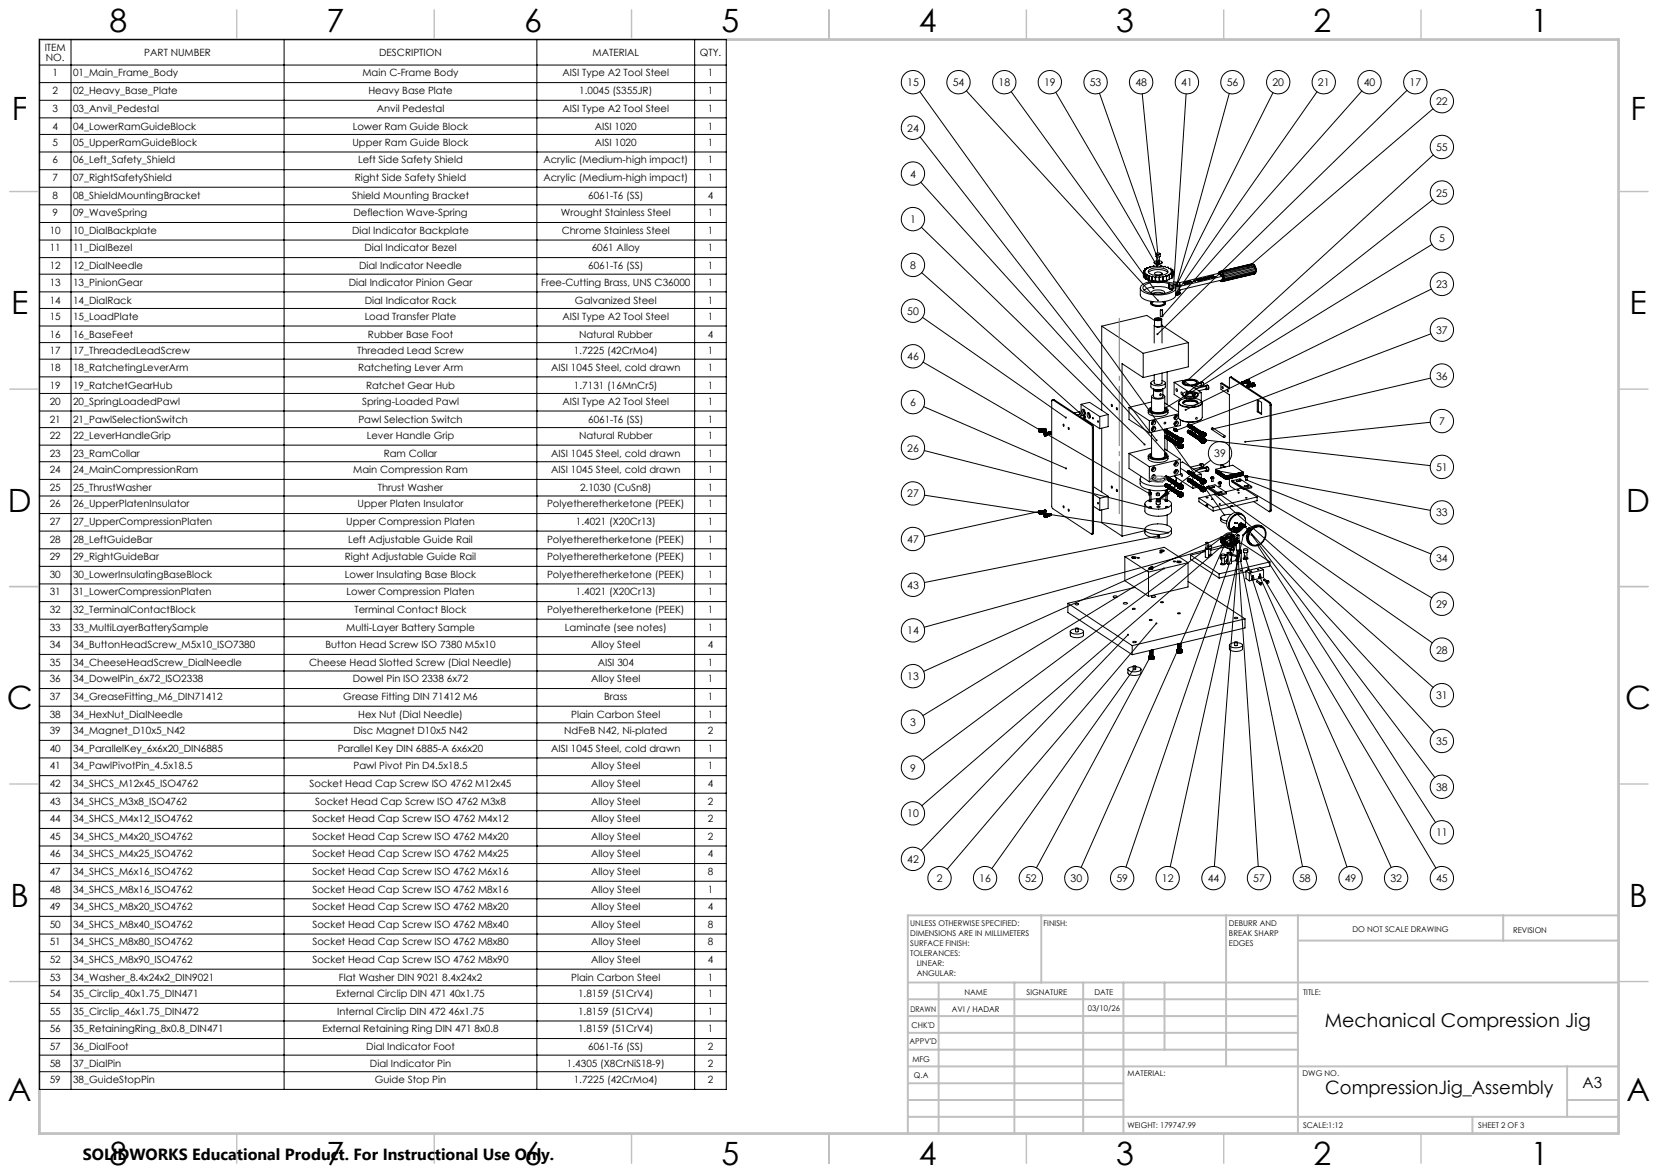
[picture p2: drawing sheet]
<svg xmlns="http://www.w3.org/2000/svg" width="420mm" height="297mm" viewBox="0 0 420 297" stroke-linecap="round" stroke-linejoin="round" font-family="sans-serif">
<defs><g id="words">
<g font-size="8.1">
<text x="27.7" y="8">8</text>
<text x="82.7" y="8">7</text>
<text x="132.7" y="8">6</text>
<text x="182.7" y="8">5</text>
<text x="232.7" y="8">4</text>
<text x="282.7" y="8">3</text>
<text x="332.7" y="8">2</text>
<text x="387.7" y="8">1</text>
<text x="3" y="30.4">F</text>
<text x="413" y="30.4">F</text>
<text x="2.8" y="79.6">E</text>
<text x="412.8" y="79.6">E</text>
<text x="2" y="129.6">D</text>
<text x="412" y="129.6">D</text>
<text x="1.7" y="179.6">C</text>
<text x="411.7" y="179.6">C</text>
<text x="2.7" y="229.6">B</text>
<text x="412.7" y="229.6">B</text>
<text x="2" y="278.9">A</text>
<text x="412" y="278.9">A</text>
<text x="27.7" y="295">8</text>
<text x="82.7" y="295">7</text>
<text x="132.7" y="295">6</text>
<text x="182.7" y="295">5</text>
<text x="232.7" y="295">4</text>
<text x="282.7" y="295">3</text>
<text x="332.7" y="295">2</text>
<text x="387.7" y="295">1</text>
</g>
<text font-size="4.8" x="335.6" y="260.1">Mechanical Compression Jig</text>
<text font-size="4.7" x="335.7" y="277">CompressionJig_Assembly</text>
<text font-size="4.1" x="21" y="293.7">SOLIDWORKS Educational Product. For Instructional Use Only.</text>
<text font-size="3.9" x="400.9" y="275.5">A3</text>
<g font-size="2.7">
<text x="229.8" y="21.8">15</text>
<text x="241.3" y="21.8">54</text>
<text x="252.9" y="21.8">18</text>
<text x="264.5" y="21.8">19</text>
<text x="276.1" y="21.8">53</text>
<text x="287.6" y="21.8">48</text>
<text x="299.2" y="21.8">41</text>
<text x="310.7" y="21.8">56</text>
<text x="322.3" y="21.8">20</text>
<text x="333.9" y="21.8">21</text>
<text x="345.5" y="21.8">40</text>
<text x="357.1" y="21.8">17</text>
<text x="363.8" y="26.6">22</text>
<text x="229.8" y="33.4">24</text>
<text x="363.8" y="38.2">55</text>
<text x="230.5" y="45">4</text>
<text x="363.8" y="49.8">25</text>
<text x="230.5" y="56.5">1</text>
<text x="364.5" y="61.4">5</text>
<text x="230.5" y="68.1">8</text>
<text x="363.8" y="72.9">23</text>
<text x="229.8" y="79.7">50</text>
<text x="363.8" y="84.5">37</text>
<text x="229.8" y="91.2">46</text>
<text x="363.8" y="96.1">36</text>
<text x="230.5" y="102.8">6</text>
<text x="364.5" y="107.6">7</text>
<text x="229.8" y="114.4">26</text>
<text x="307.6" y="115.8">39</text>
<text x="363.8" y="119.2">51</text>
<text x="229.8" y="126">27</text>
<text x="363.8" y="130.8">33</text>
<text x="229.8" y="137.5">47</text>
<text x="363.8" y="142.4">34</text>
<text x="229.8" y="149.1">43</text>
<text x="363.8" y="153.9">29</text>
<text x="229.8" y="160.6">14</text>
<text x="363.8" y="165.5">28</text>
<text x="229.8" y="172.2">13</text>
<text x="363.8" y="177">31</text>
<text x="230.5" y="183.8">3</text>
<text x="363.8" y="188.6">35</text>
<text x="230.5" y="195.4">9</text>
<text x="363.8" y="200.2">38</text>
<text x="229.8" y="207">10</text>
<text x="363.8" y="211.8">11</text>
<text x="229.8" y="218.5">42</text>
<text x="237.3" y="223.4">2</text>
<text x="248.1" y="223.4">16</text>
<text x="259.7" y="223.4">52</text>
<text x="271.2" y="223.4">30</text>
<text x="282.8" y="223.4">59</text>
<text x="294.3" y="223.4">12</text>
<text x="305.9" y="223.4">44</text>
<text x="317.5" y="223.4">57</text>
<text x="329.1" y="223.4">58</text>
<text x="340.7" y="223.4">49</text>
<text x="352.2" y="223.4">32</text>
<text x="363.8" y="223.4">45</text>
</g>
<g font-size="2.5">
<text x="11.3" y="12.9">ITEM</text>
<text x="11.6" y="15.4">NO.</text>
<text x="36.5" y="14.1">PART NUMBER</text>
<text x="96.1" y="14.1">DESCRIPTION</text>
<text x="150.1" y="14.1">MATERIAL</text>
<text x="177.3" y="14.1">QTY.</text>
<text x="13.3" y="19.4">1</text>
<text x="13.3" y="23.8">2</text>
<text x="18.5" y="19.4">01_Main_Frame_Body</text>
<text x="18.5" y="23.8">02_Heavy_Base_Plate</text>
<text x="91.8" y="19.4">Main C-Frame Body</text>
<text x="93.3" y="23.8">Heavy Base Plate</text>
<text x="142.5" y="19.4">AISI Type A2 Tool Steel</text>
<text x="146.7" y="23.8">1.0045 (S355JR)</text>
<text x="179.3" y="19.4">1</text>
<text x="179.3" y="23.8">1</text>
<text x="13.3" y="28.3">3</text>
<text x="18.5" y="28.3">03_Anvil_Pedestal</text>
<text x="95.4" y="28.3">Anvil Pedestal</text>
<text x="142.5" y="28.3">AISI Type A2 Tool Steel</text>
<text x="179.3" y="28.3">1</text>
<text x="13.3" y="32.8">4</text>
<text x="18.5" y="32.8">04_LowerRamGuideBlock</text>
<text x="89.4" y="32.8">Lower Ram Guide Block</text>
<text x="150.7" y="32.8">AISI 1020</text>
<text x="179.3" y="32.8">1</text>
<text x="13.3" y="36.9">5</text>
<text x="13.3" y="41.4">6</text>
<text x="18.5" y="36.9">05_UpperRamGuideBlock</text>
<text x="18.5" y="41.4">06_Left_Safety_Shield</text>
<text x="89.3" y="36.9">Upper Ram Guide Block</text>
<text x="90.7" y="41.4">Left Side Safety Shield</text>
<text x="137.7" y="41.4">Acrylic (Medium-high impact)</text>
<text x="150.7" y="36.9">AISI 1020</text>
<text x="179.3" y="36.9">1</text>
<text x="179.3" y="41.4">1</text>
<text x="13.3" y="45.8">7</text>
<text x="18.5" y="45.8">07_RightSafetyShield</text>
<text x="89.9" y="45.8">Right Side Safety Shield</text>
<text x="137.7" y="45.8">Acrylic (Medium-high impact)</text>
<text x="179.3" y="45.8">1</text>
<text x="13.3" y="50.3">8</text>
<text x="18.5" y="50.3">08_ShieldMountingBracket</text>
<text x="89.2" y="50.3">Shield Mounting Bracket</text>
<text x="149" y="50.3">6061-T6 (SS)</text>
<text x="179.3" y="50.3">4</text>
<text x="12.6" y="59.2">10</text>
<text x="13.3" y="54.8">9</text>
<text x="18.5" y="59.2">10_DialBackplate</text>
<text x="18.5" y="54.8">09_WaveSpring</text>
<text x="89.2" y="59.2">Dial Indicator Backplate</text>
<text x="89.5" y="54.8">Deflection Wave-Spring</text>
<text x="142.1" y="54.8">Wrought Stainless Steel</text>
<text x="142.3" y="59.2">Chrome Stainless Steel</text>
<text x="179.3" y="54.8">1</text>
<text x="179.3" y="59.2">1</text>
<text x="12.6" y="63.7">11</text>
<text x="18.5" y="63.7">11_DialBezel</text>
<text x="92.3" y="63.7">Dial Indicator Bezel</text>
<text x="149.9" y="63.7">6061 Alloy</text>
<text x="179.3" y="63.7">1</text>
<text x="12.6" y="68.2">12</text>
<text x="18.5" y="68.2">12_DialNeedle</text>
<text x="91" y="68.2">Dial Indicator Needle</text>
<text x="149" y="68.2">6061-T6 (SS)</text>
<text x="179.3" y="68.2">1</text>
<text x="12.6" y="72.3">13</text>
<text x="12.6" y="76.9">14</text>
<text x="18.5" y="72.3">13_PinionGear</text>
<text x="18.5" y="76.9">14_DialRack</text>
<text x="88.3" y="72.3">Dial Indicator Pinion Gear</text>
<text x="92.4" y="76.9">Dial Indicator Rack</text>
<text x="137.1" y="72.3">Free-Cutting Brass, UNS C36000</text>
<text x="145.6" y="76.9">Galvanized Steel</text>
<text x="179.3" y="72.3">1</text>
<text x="179.3" y="76.9">1</text>
<text x="12.6" y="81">15</text>
<text x="18.5" y="81">15_LoadPlate</text>
<text x="92.4" y="81">Load Transfer Plate</text>
<text x="142.5" y="81">AISI Type A2 Tool Steel</text>
<text x="179.3" y="81">1</text>
<text x="12.6" y="85.5">16</text>
<text x="12.6" y="89.7">17</text>
<text x="18.5" y="85.5">16_BaseFeet</text>
<text x="18.5" y="89.7">17_ThreadedLeadScrew</text>
<text x="90.5" y="89.7">Threaded Lead Screw</text>
<text x="93.2" y="85.5">Rubber Base Foot</text>
<text x="145.3" y="89.7">1.7225 (42CrMo4)</text>
<text x="146.7" y="85.5">Natural Rubber</text>
<text x="179.3" y="85.5">4</text>
<text x="179.3" y="89.7">1</text>
<text x="12.6" y="93.8">18</text>
<text x="18.5" y="93.8">18_RatchetingLeverArm</text>
<text x="90.7" y="93.8">Ratcheting Lever Arm</text>
<text x="139.6" y="93.8">AISI 1045 Steel, cold drawn</text>
<text x="179.3" y="93.8">1</text>
<text x="12.6" y="98.4">19</text>
<text x="18.5" y="98.4">19_RatchetGearHub</text>
<text x="92.7" y="98.4">Ratchet Gear Hub</text>
<text x="145.4" y="98.4">1.7131 (16MnCr5)</text>
<text x="179.3" y="98.4">1</text>
<text x="12.6" y="102.5">20</text>
<text x="12.6" y="107.1">21</text>
<text x="18.5" y="102.5">20_SpringLoadedPawl</text>
<text x="18.5" y="107.1">21_PawlSelectionSwitch</text>
<text x="90.8" y="107.1">Pawl Selection Switch</text>
<text x="91.7" y="102.5">Spring-Loaded Pawl</text>
<text x="142.5" y="102.5">AISI Type A2 Tool Steel</text>
<text x="149" y="107.1">6061-T6 (SS)</text>
<text x="179.3" y="102.5">1</text>
<text x="179.3" y="107.1">1</text>
<text x="12.6" y="111.2">22</text>
<text x="18.5" y="111.2">22_LeverHandleGrip</text>
<text x="92.9" y="111.2">Lever Handle Grip</text>
<text x="146.7" y="111.2">Natural Rubber</text>
<text x="179.3" y="111.2">1</text>
<text x="12.6" y="115.7">23</text>
<text x="12.6" y="119.8">24</text>
<text x="18.5" y="115.7">23_RamCollar</text>
<text x="18.5" y="119.8">24_MainCompressionRam</text>
<text x="89.5" y="119.8">Main Compression Ram</text>
<text x="97.2" y="115.7">Ram Collar</text>
<text x="139.6" y="115.7">AISI 1045 Steel, cold drawn</text>
<text x="139.6" y="119.8">AISI 1045 Steel, cold drawn</text>
<text x="179.3" y="115.7">1</text>
<text x="179.3" y="119.8">1</text>
<text x="12.6" y="124.4">25</text>
<text x="18.5" y="124.4">25_ThrustWasher</text>
<text x="95.7" y="124.4">Thrust Washer</text>
<text x="146.9" y="124.4">2.1030 (CuSn8)</text>
<text x="179.3" y="124.4">1</text>
<text x="12.6" y="128.5">26</text>
<text x="18.5" y="128.5">26_UpperPlatenInsulator</text>
<text x="90.6" y="128.5">Upper Platen Insulator</text>
<text x="138.6" y="128.5">Polyetheretherketone (PEEK)</text>
<text x="179.3" y="128.5">1</text>
<text x="12.6" y="132.9">27</text>
<text x="12.6" y="137.4">28</text>
<text x="18.5" y="132.9">27_UpperCompressionPlaten</text>
<text x="18.5" y="137.4">28_LeftGuideBar</text>
<text x="87.7" y="132.9">Upper Compression Platen</text>
<text x="88.2" y="137.4">Left Adjustable Guide Rail</text>
<text x="138.6" y="137.4">Polyetheretherketone (PEEK)</text>
<text x="145.9" y="132.9">1.4021 (X20Cr13)</text>
<text x="179.3" y="132.9">1</text>
<text x="179.3" y="137.4">1</text>
<text x="12.6" y="141.8">29</text>
<text x="18.5" y="141.8">29_RightGuideBar</text>
<text x="87.3" y="141.8">Right Adjustable Guide Rail</text>
<text x="138.6" y="141.8">Polyetheretherketone (PEEK)</text>
<text x="179.3" y="141.8">1</text>
<text x="12.6" y="146.3">30</text>
<text x="18.5" y="146.3">30_LowerInsulatingBaseBlock</text>
<text x="87.4" y="146.3">Lower Insulating Base Block</text>
<text x="138.6" y="146.3">Polyetheretherketone (PEEK)</text>
<text x="179.3" y="146.3">1</text>
<text x="12.6" y="150.8">31</text>
<text x="12.6" y="155.2">32</text>
<text x="18.5" y="150.8">31_LowerCompressionPlaten</text>
<text x="18.5" y="155.2">32_TerminalContactBlock</text>
<text x="87.8" y="150.8">Lower Compression Platen</text>
<text x="89.8" y="155.2">Terminal Contact Block</text>
<text x="138.6" y="155.2">Polyetheretherketone (PEEK)</text>
<text x="145.9" y="150.8">1.4021 (X20Cr13)</text>
<text x="179.3" y="150.8">1</text>
<text x="179.3" y="155.2">1</text>
<text x="12.6" y="159.7">33</text>
<text x="18.5" y="159.7">33_MultiLayerBatterySample</text>
<text x="87.7" y="159.7">Multi-Layer Battery Sample</text>
<text x="143.1" y="159.7">Laminate (see notes)</text>
<text x="179.3" y="159.7">1</text>
<text x="12.6" y="164.1">34</text>
<text x="18.5" y="164.1">34_ButtonHeadScrew_M5x10_ISO7380</text>
<text x="82.5" y="164.1">Button Head Screw ISO 7380 M5x10</text>
<text x="149.7" y="164.1">Alloy Steel</text>
<text x="179.3" y="164.1">4</text>
<text x="12.6" y="168.7">35</text>
<text x="12.6" y="172.8">36</text>
<text x="18.5" y="168.7">34_CheeseHeadScrew_DialNeedle</text>
<text x="18.5" y="172.8">34_DowelPin_6x72_ISO2338</text>
<text x="78.3" y="168.7">Cheese Head Slotted Screw (Dial Needle)</text>
<text x="89.4" y="172.8">Dowel Pin ISO 2338 6x72</text>
<text x="149.7" y="172.8">Alloy Steel</text>
<text x="151.4" y="168.7">AISI 304</text>
<text x="179.3" y="168.7">1</text>
<text x="179.3" y="172.8">1</text>
<text x="12.6" y="177.2">37</text>
<text x="18.5" y="177.2">34_GreaseFitting_M6_DIN71412</text>
<text x="87" y="177.2">Grease Fitting DIN 71412 M6</text>
<text x="153" y="177.2">Brass</text>
<text x="179.3" y="177.2">1</text>
<text x="12.6" y="181.8">38</text>
<text x="12.6" y="185.9">39</text>
<text x="18.5" y="181.8">34_HexNut_DialNeedle</text>
<text x="18.5" y="185.9">34_Magnet_D10x5_N42</text>
<text x="89.5" y="185.9">Disc Magnet D10x5 N42</text>
<text x="90.7" y="181.8">Hex Nut (Dial Needle)</text>
<text x="142.9" y="185.9">NdFeB N42, Ni-plated</text>
<text x="144.7" y="181.8">Plain Carbon Steel</text>
<text x="179.3" y="181.8">1</text>
<text x="179.3" y="185.9">2</text>
<text x="12.6" y="190.3">40</text>
<text x="18.5" y="190.3">34_ParallelKey_6x6x20_DIN6885</text>
<text x="85.5" y="190.3">Parallel Key DIN 6885-A 6x6x20</text>
<text x="139.6" y="190.3">AISI 1045 Steel, cold drawn</text>
<text x="179.3" y="190.3">1</text>
<text x="12.6" y="194.8">41</text>
<text x="18.5" y="194.8">34_PawlPivotPin_4.5x18.5</text>
<text x="89.5" y="194.8">Pawl Pivot Pin D4.5x18.5</text>
<text x="149.7" y="194.8">Alloy Steel</text>
<text x="179.3" y="194.8">1</text>
<text x="12.6" y="199.3">42</text>
<text x="12.6" y="203.7">43</text>
<text x="18.5" y="199.3">34_SHCS_M12x45_ISO4762</text>
<text x="18.5" y="203.7">34_SHCS_M3x8_ISO4762</text>
<text x="78.4" y="199.3">Socket Head Cap Screw ISO 4762 M12x45</text>
<text x="79.8" y="203.7">Socket Head Cap Screw ISO 4762 M3x8</text>
<text x="149.7" y="199.3">Alloy Steel</text>
<text x="149.7" y="203.7">Alloy Steel</text>
<text x="179.3" y="199.3">4</text>
<text x="179.3" y="203.7">2</text>
<text x="12.6" y="208.2">44</text>
<text x="18.5" y="208.2">34_SHCS_M4x12_ISO4762</text>
<text x="79.1" y="208.2">Socket Head Cap Screw ISO 4762 M4x12</text>
<text x="149.7" y="208.2">Alloy Steel</text>
<text x="179.3" y="208.2">2</text>
<text x="12.6" y="212.6">45</text>
<text x="18.5" y="212.6">34_SHCS_M4x20_ISO4762</text>
<text x="79.1" y="212.6">Socket Head Cap Screw ISO 4762 M4x20</text>
<text x="149.7" y="212.6">Alloy Steel</text>
<text x="179.3" y="212.6">2</text>
<text x="12.6" y="217.1">46</text>
<text x="12.6" y="221.5">47</text>
<text x="18.5" y="217.1">34_SHCS_M4x25_ISO4762</text>
<text x="18.5" y="221.5">34_SHCS_M6x16_ISO4762</text>
<text x="79.1" y="217.1">Socket Head Cap Screw ISO 4762 M4x25</text>
<text x="79.1" y="221.5">Socket Head Cap Screw ISO 4762 M6x16</text>
<text x="149.7" y="217.1">Alloy Steel</text>
<text x="149.7" y="221.5">Alloy Steel</text>
<text x="179.3" y="217.1">4</text>
<text x="179.3" y="221.5">8</text>
<text x="12.6" y="226">48</text>
<text x="18.5" y="226">34_SHCS_M8x16_ISO4762</text>
<text x="79.1" y="226">Socket Head Cap Screw ISO 4762 M8x16</text>
<text x="149.7" y="226">Alloy Steel</text>
<text x="179.3" y="226">1</text>
<text x="12.6" y="230.5">49</text>
<text x="18.5" y="230.5">34_SHCS_M8x20_ISO4762</text>
<text x="79.1" y="230.5">Socket Head Cap Screw ISO 4762 M8x20</text>
<text x="149.7" y="230.5">Alloy Steel</text>
<text x="179.3" y="230.5">4</text>
<text x="12.6" y="234.9">50</text>
<text x="12.6" y="239.4">51</text>
<text x="18.5" y="234.9">34_SHCS_M8x40_ISO4762</text>
<text x="18.5" y="239.4">34_SHCS_M8x80_ISO4762</text>
<text x="79.1" y="234.9">Socket Head Cap Screw ISO 4762 M8x40</text>
<text x="79.1" y="239.4">Socket Head Cap Screw ISO 4762 M8x80</text>
<text x="149.7" y="234.9">Alloy Steel</text>
<text x="149.7" y="239.4">Alloy Steel</text>
<text x="179.3" y="234.9">8</text>
<text x="179.3" y="239.4">8</text>
<text x="12.6" y="243.8">52</text>
<text x="18.5" y="243.8">34_SHCS_M8x90_ISO4762</text>
<text x="79.1" y="243.8">Socket Head Cap Screw ISO 4762 M8x90</text>
<text x="149.7" y="243.8">Alloy Steel</text>
<text x="179.3" y="243.8">4</text>
<text x="12.6" y="248.4">53</text>
<text x="18.5" y="248.4">34_Washer_8.4x24x2_DIN9021</text>
<text x="85.8" y="248.4">Flat Washer DIN 9021 8.4x24x2</text>
<text x="144.7" y="248.4">Plain Carbon Steel</text>
<text x="179.3" y="248.4">1</text>
<text x="12.6" y="252.5">54</text>
<text x="12.6" y="256.9">55</text>
<text x="18.5" y="252.5">35_Circlip_40x1.75_DIN471</text>
<text x="18.5" y="256.9">35_Circlip_46x1.75_DIN472</text>
<text x="85.2" y="252.5">External Circlip DIN 471 40x1.75</text>
<text x="85.4" y="256.9">Internal Circlip DIN 472 46x1.75</text>
<text x="146.4" y="252.5">1.8159 (51CrV4)</text>
<text x="146.4" y="256.9">1.8159 (51CrV4)</text>
<text x="179.3" y="252.5">1</text>
<text x="179.3" y="256.9">1</text>
<text x="12.6" y="261.4">56</text>
<text x="18.5" y="261.4">35_RetainingRing_8x0.8_DIN471</text>
<text x="81.7" y="261.4">External Retaining Ring DIN 471 8x0.8</text>
<text x="146.4" y="261.4">1.8159 (51CrV4)</text>
<text x="179.3" y="261.4">1</text>
<text x="12.6" y="266">57</text>
<text x="18.5" y="266">36_DialFoot</text>
<text x="92.8" y="266">Dial Indicator Foot</text>
<text x="149" y="266">6061-T6 (SS)</text>
<text x="179.3" y="266">2</text>
<text x="12.6" y="270.2">58</text>
<text x="12.6" y="274.3">59</text>
<text x="18.5" y="270.2">37_DialPin</text>
<text x="18.5" y="274.3">38_GuideStopPin</text>
<text x="93.7" y="270.2">Dial Indicator Pin</text>
<text x="94.9" y="274.3">Guide Stop Pin</text>
<text x="143.6" y="270.2">1.4305 (X8CrNiS18-9)</text>
<text x="145.3" y="274.3">1.7225 (42CrMo4)</text>
<text x="179.3" y="270.2">2</text>
<text x="179.3" y="274.3">2</text>
</g>
<g font-size="2">
<text x="230.6" y="234.6">UNLESS OTHERWISE SPECIFIED:</text>
<text x="230.6" y="237.1">DIMENSIONS ARE IN MILLIMETERS</text>
<text x="230.6" y="239.6">SURFACE FINISH:</text>
<text x="264.4" y="234.6">FINISH:</text>
<text x="311.3" y="234.5">DEBURR AND</text>
<text x="311.3" y="237">BREAK SHARP</text>
<text x="311.3" y="239.5">EDGES</text>
<text x="342.6" y="236">DO NOT SCALE DRAWING</text>
<text x="383.3" y="236.2">REVISION</text>
<text x="230.6" y="242.1">TOLERANCES:</text>
<text x="232.2" y="244.6">LINEAR:</text>
<text x="232.2" y="247.1">ANGULAR:</text>
<text x="244.3" y="252">NAME</text>
<text x="260" y="251.9">SIGNATURE</text>
<text x="277.2" y="251.9">DATE</text>
<text x="330.1" y="251.9">TITLE:</text>
<text x="230.6" y="256.1">DRAWN</text>
<text x="241.1" y="256.1">AVI / HADAR</text>
<text x="275.6" y="255.9">03/10/26</text>
<text x="230.9" y="260.3">CHK'D</text>
<text x="230.4" y="264.4">APPV'D</text>
<text x="231.1" y="268.8">MFG</text>
<text x="231.5" y="273">Q.A</text>
<text x="285.6" y="272.5">MATERIAL:</text>
<text x="330" y="272.5">DWG NO.</text>
<text x="285.6" y="285.5">WEIGHT: 179747.99</text>
<text x="330.1" y="285.6">SCALE:1:12</text>
<text x="374.5" y="285.6">SHEET 2 OF 3</text>
</g>
</g></defs>
<g fill="none" stroke="#000" stroke-width=".25">
<path d="M10 10h174v265.8h-174zM10 16.5h174M18 10v265.8M72 10v265.8M136 10v265.8M176 10v265.8M10 20.9h174M10 25.4h174M10 29.8h174M10 34h174M10 38.5h174M233 23.2l77.2 107.2"/>
<path d="M233.1 34.7l59.9 76.8M244.8 23l48.5 53.1M256.2 23.2l36 49.8M267.4 23.4l25.7 43.9M278.5 23.6l14.9 42.4M289.3 23.7l4 41M300.5 23.8l-3.2 49.2M311.4 23.7l-13.3 48.4M322.5 23.5l-24.8 49.3M333.6 23.2l-35.5 50.8M345 23l-50.5 57M356.4 22.9l-63.2 61.7"/>
<path d="M363 27.5l-46.9 40.2M363.1 39.2l-62.1 57M10 43h174M10 47.4h174M10 51.9h174M10 56.3h174M233.3 46.1l62.2 68.8M233.4 57.5l56.5 55M362.9 50.6l-62.1 48.8M10 60.8h174M10 65.2h174M10 69.4h174"/>
<path d="M10 73.9h174M10 78.1h174M233.5 69l41.4 36.8M288.9 72.9v1.8a3.3 3.3 0 0 0 3.3 1.7 6.5 6.5 0 0 0 5.5-1.3l.2-.4M289.6 68.9h.1M289.6 68.9v1.1h.2M289.6 68.9h.5l-.3 .3M289.7 68.5h.4l-.5 .4M289.7 68.5v.4M289.8 69.2h.1M289.8 70.3h.1M289.8 69.2v1.1"/>
<path d="M289.8 70.3h.4l.1 .4M290 68.1l.4 .1-.7 .3M290 68.1h.1M290 68.1v.3M290.2 69.2l.1 .4M290.2 69.2h-.4M290.2 69.2l.1 1.5M290.3 69.6h.1M290.3 70.7h.1M290.5 67.8l.3 .1-.8 .2M290.5 67.8v.2M290.6 69.5l.3 .4"/>
<path d="M290.6 69.5l-.3 .1M290.6 69.5v1.1M290.6 70.6l.3 .4M290.6 70.6l-.3 .1M290.9 69.9h.1M290.9 69a4.4 4.4 0 0 1 4.9 0M290.9 71h.1M290.9 69.9v1.1M291 68.4a4.5 4.5 0 0 1 4.8 .2l.1 .2a2.27 2.27 0 0 1-2.5 .9 2.48 2.48 0 0 1-2.5-.9zM291.2 69.8v1M291.2 69.8l.5 .3M291.2 69.8l-.3 .1"/>
<path d="M291.2 70.8l.5 .4M291.2 70.8l-.3 .2M291.3 67.6h.1M291.3 67.6v.1M291.3 67.6l.2 .1-1 .1M291.5 76.7v.1a2.73 2.73 0 0 0 3.2 .5l.4-.2 .1-.4M291.7 70.1h.1M291.7 71.2h.1M291.7 70.1v1.1M291.8 76.3a.46 .46 0 0 0-.3 .6 .46 .46 0 0 0 .5 .3 3.3 3.3 0 0 0 3.2-.4l-.2-.5M291.8 74.3a.51 .51 0 0 1 0-.6 .51 .51 0 0 1 .6-.2 2.3 2.3 0 0 1 2.6 .6l-.1 .2M291.9 71.2l-2.2 .7a1.09 1.09 0 0 0-.8 1.1 1.09 1.09 0 0 0 .9 1 8.5 8.5 0 0 0 7.9-.6l.2-.4-.2-.5"/>
<path d="M291.9 71l1.3 .4 1.2-.2M291.9 70l.8 .2M291.9 70l-.2 .1M291.9 70v1M291.9 71l.8 .3M291.9 71l-.2 .2M292 74.3a3.3 3.3 0 0 1 2.8 0M292.1 76.4a.42 .42 0 0 0-.3 .5 .42 .42 0 0 0 .5 .3 2.4 2.4 0 0 0 2.7-.5l-.3-.3M292.1 67.4h.1M292.1 67.4l.2 .1-1 .1M292.1 67.4v.1M292.2 71.1l.2 .1"/>
<path d="M292.2 76.4l-.4 .4M292.4 71.4a2.84 2.84 0 0 0-2.9 1.6 2.77 2.77 0 0 0 2.7 1.4 5.6 5.6 0 0 0 4.9-1.2v-.5l-.2-.4M292.4 66.4a1.16 1.16 0 0 0 1.7 .4l.3-.4M292.5 69.2a1.73 1.73 0 0 1 2 0l-.1 .2h-.2a1.34 1.34 0 0 1-1.7-.2zM292.7 70.2h.1M292.7 71.3h.1M292.7 70.2v1.1M292.7 71.2h.5M292.7 70.1l1 .1M292.7 70.1v.1M292.7 70.1v1.1M292.7 71.2l1 .1"/>
<path d="M292.7 71.2v.1M292.8 64.2l.6-.2 .5 .2a.62 .62 0 0 1-1.1 0zM292.8 64.2v.7l.4 .2 .7-.2v-.7M293 66l-.1 .1a.33 .33 0 0 0-.4 .1 .33 .33 0 0 0 0 .4 1.39 1.39 0 0 0 1.9-.3l-.7-.3M293 66.4l.4-.2 .3 .2-.4 .1zM293 65v1.1M293 66.1h.1M293.1 67.3h.1M293.1 66.5h.6M293.1 67.3v.1h-1M293.1 67.3l.9 .2 .1-.2M293.1 67.3v.1"/>
<path d="M293.7 70.2h.1M293.7 71.3h.1M293.7 70.2v1.1M293.7 71.2h.9M293.7 65v1.1h-.6M293.9 78.6v1.5l.5 .1M293.9 78.6h.5M294 71.2h-.3M294.1 67.3h.1M294.1 67.3l.7 .3 .2-.2M294.3 71.2l-1.6 .1M294.3 69.2v.2"/>
<path d="M294.4 71.4l1.7 .5M294.4 78.6v1.6M294.5 76.4l.5 .4M294.5 78.5l-.1 .1M294.5 78.5l-.5-.1-.1 .2M294.5 78.5v1.5M294.5 80l-.1 .2M294.6 70.2h.1M294.6 71.2h.1M294.6 70.2l-1-.1 .1 .1M294.6 70.2v1M294.6 71.1h.9"/>
<path d="M294.7 71.1l-.1 .1M294.8 71.2l1.9 .3M295 67.4h.1M295 71.1a3 3 0 0 1-3.2 .1M295 67.4l.5 .4 .3-.1M295.5 70h.1M295.5 71.1h.1M295.5 70v1.1M295.5 70h-1l.1 .2M295.8 67.7h.1M295.8 67.7l.3 .3 .4-.1M296.1 73.1h.1"/>
<path d="M296.1 73a7.4 7.4 0 0 0-6.3 .5M296.1 71.9l.3 .2M296.1 71.9v1.2M296.1 73.1l.3 .1M296.2 69.7h.1M296.2 69.7v1.1M296.2 69.7l-1 .1 .3 .2M296.2 70.8l-.7 .1M296.4 72.1v1.1M296.5 67.9h.1M296.5 67.9v.4h.4M296.7 71.5v.2"/>
<path d="M296.7 71.7l.6-.2 .4 .2M296.7 71.7l-.6 .2M296.7 71.5l-.6 .4M296.8 69.4h.1M296.8 70.5h.1M296.8 69.4v1.1M296.8 69.4l-.9 .2 .3 .1M296.8 70.5l-.6 .1M296.9 72.3v1.1M296.9 73.1l-.5 .1M296.9 73.4v.1M296.9 68.3h.1"/>
<path d="M296.9 68.3v.4M296.9 68.3l-.2 .4 .4-.1M297 71.7h.4zM297 69h.1M297 70.1h.1M297 69v1.1M297 71.7h.1M297 69l-.6 .4h.4M297 70.1l-.2 .1M297.1 68.6h.1M297.1 69.7h.1M297.1 68.6v1.1"/>
<path d="M297.1 68.6l-.4 .4h.3M297.1 69.7l-.1 .1M297.2 71.4l1.2 .1a.43 .43 0 0 1 .5 .4 .43 .43 0 0 1-.4 .5l-.6 .1-.3-.2M297.2 71.4v.1M297.2 71.4l.9 .3-1.2 .6M297.4 71.8h.1M297.4 71.7h.1M297.7 72.1l.1 .3M297.7 71.7v.2M297.7 71.7l-1.3 .4M297.8 72.1v.3M297.8 72.5v.1"/>
<path d="M297.9 72.4h.4M297.9 72.4h.1M297.9 74.4l.2 .1M297.9 74.6l.2 .1M297.9 72.9v1.8M297.9 72.4h-.1M298.1 72.2l.2 .2M298.1 72.2l.3 .1M298.1 72.2l.2 .1M298.1 74.7h.1M298.1 74.5v.2M298.1 72.2l-.2 .2"/>
<path d="M298.1 72.1l.4 .1a.44 .44 0 0 1-.4 .3 .44 .44 0 0 1-.4-.3v-.1M298.1 71.9l-.3 .1v.1M298.1 71.9v.3M298.1 71.9l-.3 .2M298.1 72.1v.1M298.2 74.4h.2M298.2 74.4l-.1 .1M298.2 74.4v.3M298.4 72.5v1.7h-.5M298.4 74.6l-.2 .1M298.4 74.4v.2M298.5 73.9h.2"/>
<path d="M298.6 74.4h-.2M298.6 74.4v.2h-.2M298.6 74.5h.2M298.7 73.9l-.3 .1M298.7 73.9l.1 .1M298.8 74.3l-.2 .1M298.8 74.3v.2M298.8 74v.2M298.8 74h.1M298.8 74.2v.1M298.8 74.2v.3M298.8 74.4h.1"/>
<path d="M298.9 74.4h.1M298.9 71.9l-.1 .6M298.9 73.4l-.2 .5M298.9 74.1v.3M300 71.6l.1 .2M300 71.6h.1M300 71.6l.4 .1M300.1 71.5l.8 .3-.7 .1M300.1 71.5l-.3 .1 .2 .4 .2-.1M300.1 71.5l-.3 .1M300.1 71.5l.7 .3M300.1 71.5h.1"/>
<path d="M300.1 71.8h.1M300.2 71.9h.1M300.4 71.7l-.3 .1M300.5 71.4l.6 .2M300.5 71.4l-.1 .1M300.5 71.4h.1M301.2 71.3h.1M301.2 71.3h-.2l.1 .3M301.2 71.3l.2 .3-1.1-.1 .2-.1M301.2 71.3h-.2M301.2 71.3l.1 .3M301.3 71.2h.2l.5 .3z"/>
<path d="M301.5 71.2h.1M301.5 71.2l-.2 .1M301.5 71.2l.5 .3M302.3 71.2h.5zM302.7 71.1v.1M302.7 71.2h.1M302.7 71.2h-.3M303 70.8l.7 .3M303.2 70.8h-.2M303.2 70.8l.2 .1M303.4 70.9h.1M303.7 70.8v.1"/>
<path d="M303.7 70.8l-.3 .1M303.7 70.7h.1M303.7 70.7l.5 .3-.8-.1M303.7 70.7h-.2l.2 .1M303.7 70.7h-.1M303.7 70.7l.5 .3M304.2 70.6l.1 .3 .2-.1M304.4 70.5l.8 .2-.7 .1M304.4 70.5l-.2 .1M304.4 70.6l.1 .2 .2-.1M304.4 70.5l.8 .3M304.4 70.5h.1"/>
<path d="M304.4 70.6h.1M304.4 70.6l.3 .1M304.5 70.8v.1M304.7 70.7h.1M305 70.3l-.2 .1 .5 .3 .6-.2M305 70.3v.1M305 70.4h-.1M305.2 70.4l.5 .1M305.2 70.4h.1M305.2 70.4l.2 .2M305.4 70.6h.1M305.5 70.6h.1"/>
<path d="M305.6 70.3h.1M305.6 70.3h-.6M305.6 70.3l-.6 .1M305.7 70.5l-.2 .1M305.7 70.3l.2 .1M305.7 70.3h.1M305.9 70.4h.1M305.9 70.4v.1M305.9 70.5h.1M306.2 70.2h.1M306.2 70.2l.1 .1M306.2 70.2l.3 .1"/>
<path d="M306.2 70.1l.9 .2-.7 .1M306.2 70.1h-.2l.2 .4 .2-.1M306.2 70.1l.8 .2M306.4 70.4h.1M306.5 70.3h-.2M306.5 70.3h-.2l.1 .1M306.5 70.3h.1M307 70h.3h-.1M307 70l.1 .1M307 69.9l-.3 .1 .7 .2-.2-.1M307 69.9v.1M307.1 70.1h.1"/>
<path d="M307.2 70.1h-.1M307.2 70l-.1 .1M307.2 70v.1M307.2 70.1h.1M307.2 70.1l.1 .1M307.3 69.8l.1 .1M307.3 69.8l-.3 .1M307.3 70l-.1 .1M307.3 69.9l-.6 .1M307.3 69.9h.1M307.3 69.8v.1M307.4 70h.3"/>
<path d="M307.4 69.9v.2M307.4 69.9l.1 .1M307.4 70.1h.3M307.4 69.9h.1M307.7 70l.2 .1h-.7M307.7 70.1h.1M307.7 70v.1M308.6 69.3a.42 .42 0 0 1 .6-.2 .42 .42 0 0 1 .2 .5l.1 .3M308.8 69.4a.42 .42 0 0 1 .5 0 .42 .42 0 0 1 .1 .4M308.8 69.4l-.3-.2-9.8 2.4M308.8 69.4l.6 .4M309 71l.4 .3"/>
<path d="M309.1 68.7l-.5 .6M309.1 68.7l-.2 .1 .3-.1M309.2 68.7l.2 .1M309.4 68.8l-.2 .2h.4M309.4 69.8l.2 .2M309.5 70.9l-.4 .1M309.5 71.3l-.1-.1 .3 .1M309.6 69l.1 .2M309.6 70l-10.8 2.5M309.6 70v.9l-10.8 2.5v-.9M309.7 69.2l-.2 .3h.4M309.8 71.2l-.1 .1"/>
<path d="M309.9 69.5l.1 .3M310 71l-.4 .1 .2 .1M310 69.8l-.3 .3 .3 .1M310 70.2l.1 .3M310 70.8v.2M310.1 70.5l-.3 .1 .2 .2M317.2 66.8l-8.1 1.9M317.2 66.8a1.6 1.6 0 0 1 .8 2.3M317.2 66.8l.2 .1M317.2 66.8l-8 1.9M317.4 66.9l.3 .1-.1 .1M317.4 66.9l-8 1.9"/>
<path d="M317.6 67.1l.1 .2M317.6 67.1l-8 1.9M317.7 69.4l-8 1.9M317.7 67.3l.3 .1-.1 .2M317.7 67.3l-8 1.9M317.9 69.3l-.2 .1M317.9 69.3l-8.1 1.9M317.9 67.6l.1 .3M317.9 67.6l-8 1.9M318 69.2l-.3 .2M318 69.1l-8 1.9M318 67.9l.2 .1-.2 .3"/>
<path d="M318 67.9l-8 1.9M318 68.3l.1 .3M318 68.9v.2M318 68.3l-8 1.9M318 68.9l-8 1.9M318.1 68.6l.1 .1-.2 .2M318.1 69.1l-.2 .2M318.1 68.6l-8 1.9M362.6 73.2l-62.2 30.6M362.7 61.9l-67.2 41.3M10 82.5h174M10 86.7h174"/>
<path d="M10 90.9h174M10 95.4h174M10 99.6h174M233.7 80.4l36.3 25.3M233.8 91.7l57.6 33.4M279.1 82.6l10.5 6.9M279.1 82.6v21.3M289.6 89.5v6.1M289.6 95.6l-5.4-3.5v43.6M291.5 97v1a2.8 2.8 0 0 0 3.5 .3l.2-.3v-1M292.2 98.5a2.1 2.1 0 0 0 2.3 0M292.2 98.7v1.7a1.75 1.75 0 0 0 2.4 0v-1.7"/>
<path d="M292.2 99.9a.48 .48 0 0 0-.5 .6 .48 .48 0 0 0 .6 .4 2.52 2.52 0 0 0 2.8-.5l-.5-.5M292.2 98.6a2.48 2.48 0 0 0 2.3 0 1.62 1.62 0 0 1-2.3 .2zM292.4 96.3l-.2 .1a.58 .58 0 0 0-.7 .6 .58 .58 0 0 0 .8 .5 3.1 3.1 0 0 0 2.9-.4 .68 .68 0 0 0-.8-.8M292.4 82.4v4.5M292.5 80.8v1.6l.7 .4M292.5 82.3h-.1a.54 .54 0 0 0 .8 .5M292.5 81.1l-2-1.2-11.4 2.7M292.6 80.6a.26 .26 0 0 0-.1 .3 .26 .26 0 0 0 .3 .2l.6 .1 .8-.2M293 80.7l.4-.1 .3 .2-.5 .1zM293.1 98.8h.7M293.1 80.9l.2-.2 .4 .2M294 80.7h.2"/>
<path d="M294 80.7l-.2 .2 .2 .1M294 80.7v.1M294 81h.2M294 80.8v.1M294 80.8h.3M294.1 80.6l.1 .1M294.2 80.7a1.12 1.12 0 0 0-1.6 .2l.6 .2 .8-.1M294.2 80.7l.1 .1M294.2 81v1.4v-.1M294.3 80.8v1.7l-1.1 .3M294.3 82.2a.58 .58 0 0 1-.3 .6 .58 .58 0 0 1-.6 0h-.2M294.4 94.5v2.5a1.45 1.45 0 0 1-2 0v-2.1"/>
<path d="M295.7 94.2v8.2M297.4 96.8v3.1l2 1.2M297.4 96.8l3.6 2.3M298 98.4l.3 .4-.1 .3-.3-.4zM299.2 99.3l.3 .1-.1 .6-.2-.3zM299.5 96.8v.1a2.84 2.84 0 0 0 3.3 .6l.6-.2 .2-.5M299.6 99.8a1.22 1.22 0 0 0 1.5 1.1l1.8-.2a.67 .67 0 0 0 .6-.9M299.6 96.6a3.6 3.6 0 0 1 3.9 .1 1.24 1.24 0 0 1-1.6 .9l-1.8-.2a.56 .56 0 0 1-.5-.8zM299.8 96.4l-.2-.1-2.2 .5M299.9 96.9a2.53 2.53 0 0 1 3.3 0M299.9 96.6a2.75 2.75 0 0 1 3.3 .2 2.37 2.37 0 0 1-3 .4l-.3-.3zM300.1 96.6l1.2 .8"/>
<path d="M300.6 99.2l1.6-.1 .9 .3M300.6 99.2v.1M300.6 99.2l.4 .2M300.8 99.4a.68 .68 0 0 0-.8-.1 .68 .68 0 0 0-.3 .7l.2 .2M300.8 99.4a.38 .38 0 0 0-.4 .2 .38 .38 0 0 0 0 .5M301 99.4h-.2M301 99.4l.7-.1 .9 .3M301 86.7l-6.6-4.3v4.5M301 86.7v6.2l-11.4 2.7M301 86.7l-11.4 2.8M301.8 97.7l2.5 1.7M301.8 99.7l.4 .2"/>
<path d="M302.2 99.9v.4M302.5 99.8l-.3 .1M302.6 99.6h.1M302.7 99.6l.5-.1a.6 .6 0 0 1 .1 .7 .6 .6 0 0 1-.7 .3M302.7 99.6a.39 .39 0 0 1 0 .5 .39 .39 0 0 1-.4 .2M302.8 98.4l2.5-.6 .2 .2v.5l-1.9 .5M303.1 99.4l.1 .1M303.1 99.4l-.5 .2M303.5 97.1l.7-.1 .1 .6-2 .5M304 96.8l-.1 .2M304 96.8a.53 .53 0 0 1 .4 .5 .53 .53 0 0 1-.3 .5l-.1-.1M304 96.8l.4 .5-.1 .6 .4-.2"/>
<path d="M304.3 99.4v2.1M304.3 99.4l-.9 .2M304.5 96.7a.61 .61 0 0 1 .2 1M304.5 96.7l.4 .5-.2 .5M304.5 96.7l-.5 .1M305.3 97.6l-.1 .3M305.3 97.6a.54 .54 0 0 1 .4 .5 .54 .54 0 0 1-.3 .5l-.1-.1M305.3 97.6l.4 .6-.1 .5 .4-.1M305.8 97.5a.59 .59 0 0 1 .2 1.1M305.8 97.5l.3 .4-.1 .7M305.8 97.5l-.5 .1M309.3 97v1.6l2.1 1.4v18"/>
<path d="M309.3 97h.3l1.8 1.2M309.6 97.9l.2 .1v.4zM310.9 98.7l.2 .1v.4zM311.7 95.6l-.3 .2v2.7l-2.1-1.5M311.7 95.6l9.8 6.4M312 95.5h-.4M312 95.5l-.3 .1M312 95.5l9.8 6.4M314.5 96.8h.1v.4zM314.5 96.8h.1M314.5 96.8l.2 .1-.1 .2M314.5 96.8l.1-.1 .2 .4"/>
<path d="M314.6 96.7l-.1 .1M314.6 96.7l.2 .4M314.6 96.7l.3 .4M314.6 96.7h.1M314.7 96.7l.2 .3M314.7 97.2h.1M314.7 96.7h.1M314.7 96.8v.2M314.7 96.7l.3 .3M314.8 97.2h.1M314.8 96.7h.1M314.8 97.1l-.1 .1"/>
<path d="M314.8 96.8l.1 .3M314.8 96.7l.2 .3M314.8 96.7l.3 .3M314.9 97.2h.1M314.9 96.6h.1M314.9 97.1l-.2 .1M314.9 96.7v.3M314.9 96.6l.2 .4M314.9 97.1l-.1 .1M314.9 97.1h.1M314.9 97l-.1 .2M314.9 97v.2"/>
<path d="M315 96.6l.2 .4M315 96.6h.1M315 97l-.1 .1M315 96.7l.1 .3M315 97.1h.1M315 96.6l.3 .4M315.1 96.6h.1M315.1 97l-.1 .1M315.1 96.7v.3M315.1 96.6l.2 .4M315.1 96.6l.2 .3M315.1 96.7l.1 .3"/>
<path d="M315.2 96.6l.2 .3M315.2 96.6h.1M315.2 97h-.1M315.2 96.7l.1 .3M315.2 97l-.1 .1M315.2 96.6l.3 .3M315.3 96.5h.1M315.3 96.7v.2M315.3 97h-.1M315.3 96.5l.2 .4M315.3 96.5l.3 .4M315.3 96.9l-.1 .1"/>
<path d="M315.3 96.9h.1M315.3 96.6l.1 .3M315.4 96.5l.2 .4M315.4 96.5h.1M315.4 96.6l.1 .3M315.5 96.5l.2 .4M315.5 96.5h.1M315.5 96.9l-.3 .1h.1M315.5 96.9h-.1M315.5 96.6l.1 .3M315.5 96.5l.3 .3M315.5 96.5v-.1a.3 .3 0 0 1 .4 .2 .3 .3 0 0 1-.2 .4h-.1"/>
<path d="M315.6 96.4h.1M315.6 96.9l-.1 .1M315.6 96.6v.3M315.6 96.4l.2 .4M315.6 96.4a.33 .33 0 0 1 .3 .2 .33 .33 0 0 1-.2 .4M315.6 96.4l.2 .2-.1 .3M315.6 96.9h.1M315.7 96.3h.1M315.7 96.4v.1M315.7 96.4l-.1 .1M315.7 96.4v.5M315.7 96.9l-.2 .1"/>
<path d="M315.8 96.8l-.1 .1M315.8 96.3h.1M315.8 97.6h.2l-.1 .4M315.8 97.1h.1M315.8 98h.1M315.9 97.5h.1M315.9 96.3h.1M315.9 96.3v.1M315.9 97.5l.2 .5M315.9 98h.1M315.9 97.5l.2 .2v.3M315.9 97.5l-.1 .1"/>
<path d="M315.9 96.4h.1M315.9 97h.1M315.9 97.1h.1M315.9 96.5h.1M315.9 97.9v.1M315.9 97.9l-.1-.3 .1 .4M316 96.5v.1M316 96.6h.1M316 97h.1M316 97h-.1M316 97.5h.1M316 96.6v.1"/>
<path d="M316 96.7h.1M316 96.7v.1M316 96.8h.1M316 96.8v.1M316 96.9h.1M316 97.5l.2 .5M316.1 96.2h.1M316.1 98h.1M316.1 97.5h.1M316.1 97.5l.2 .2v.3M316.1 96.2l-.4 .1M316.2 96.2h.1"/>
<path d="M316.2 97.5h.1M316.2 96.2l.1 .7M316.2 97.5l.1 .4M316.2 96.2v.1M316.2 96.2l-.4 .1M316.2 96.3h.1M316.2 98h.1M316.2 96.2l-.3 .1M316.2 97h.1M316.2 96.3l-.3 .1M316.3 96.4h.1M316.3 96.9v.1"/>
<path d="M316.3 97h.1M316.3 96.3h.1M316.3 97.9h.1M316.3 96.9h.1M316.3 98h-.3M316.3 96.3l-.4 .1M316.3 96.3l-.4 .2M316.3 96.3v.1M316.3 96.4h-.4M316.3 96.9l-.4 .2M316.3 97h-.4M316.3 96.5h.1"/>
<path d="M316.3 96.4v.1M316.3 96.4l-.4 .1M316.3 96.5l-.3 .1M316.3 96.9l-.4 .1M316.3 96.4l-.3 .1M316.3 96.6h.1M316.3 96.7h.1M316.3 96.8h.1M316.3 96.8v.1M316.3 96.5v.1M316.3 96.6v.1M316.3 96.7v.2"/>
<path d="M316.3 97.9v.1M316.3 96.7l-.3 .1M316.3 96.6h-.3M316.3 96.6l-.3 .1M316.3 96.8l-.3 .1M316.3 96.8l-.3 .2M316.3 96.9l-.3 .1M316.4 97.9h.1M316.4 97.9l-.1-.5 .2 .5M316.4 97.4l.1 .5M316.5 97.9h.1M316.6 97.9h.1"/>
<path d="M316.7 97.9h.1M316.7 97.4l.2 .1-.1 .3M316.7 97.9v-.4l-.3-.1 .2 .1v.4M316.7 97.8l.1 .1M316.7 97.3l.2 .1v.4M316.8 97.9h.1M316.8 97.8h.1M316.8 97.3l.2 .2v.3M316.8 97.3l-.2 .1 .2 .1v.4M316.8 97.3l.2 .5M316.8 97.3l.2-.1 .2 .2v.4h-.3M316.9 97.8h.1"/>
<path d="M316.9 97.2h-.1M316.9 97.3l.1 .5M316.9 97.1v.1M316.9 97.1l.4 .5-.1 .3h-.2M316.9 97.3l.2 .2-.1 .3M316.9 97.1h.1M316.9 97.3h.1M317 97.8h.1M317 97.1h.1M317.1 97.1h.1M317.1 97.2h.1M317.1 97.9h.1"/>
<path d="M317.2 97.2h.1M317.2 97.2v.1M317.2 97.9h.1M317.2 97.3h.1M317.3 97.3v.1M317.3 97.9h.1M317.3 97.9h-.1M317.3 97.4v.2l.3-.1M317.3 97.7v.1M317.3 97.8h.1M317.3 97h.1M317.3 97.6h.1"/>
<path d="M317.3 97l-.3 .1M317.4 97h.1M317.4 97l-.4 .1M317.5 97.1h.1M317.4 97l.1 .1M317.4 97l-.3 .2M317.5 97.1l.1 .6M317.5 97.1l-.4 .1M317.5 97.8h.1M317.5 97.2h.1M317.5 97.8l-.3 .1M317.5 97.2l-.3 .1"/>
<path d="M317.5 97.2h-.3M317.6 97.3h.1M317.6 97.8h.1M317.6 97.2h.1M317.6 97.2v.1M317.6 97.8l-.4 .1M317.6 97.3h-.3M317.6 97.2l-.3 .1M317.6 97.2l-.4 .1M317.6 97.4h-.3M317.6 97.3v.1M317.6 97.4h.1"/>
<path d="M317.6 97.4v.1M317.6 97.7h.1M317.6 97.7v.1M317.6 97.5h.1M317.6 97.8l-.3 .1M317.6 97.4l-.3 .1M317.6 97.3l-.3 .1M317.6 97.7l-.3 .1M317.6 97.5v.1M317.6 97.6h.1M317.6 97.6v.1M317.6 97.5l-.3 .1"/>
<path d="M317.6 97.6l-.3 .1M362.4 95.7l-55.2 12.9M362.5 84.5l-64.6 24.5M10 112.7h174M10 104.1h174M10 108.3h174M10 116.9h174M234 103l36.1 15.6M234.1 114.1l56.9 14.4M263.1 108.8h.1M263.1 108.7l.3 .2v.6l-.2-.2zM263.1 108.7v.1"/>
<path d="M263.1 108.7h.1M263.2 108.7h.1M263.2 108.9v.3M263.2 108.9l.2 .1-.1 .4zM263.2 109.2l.2 .1M263.3 109.4h.1M263.3 108.7h.1M263.3 109.5h.1M263.3 109.4v.1M263.3 108.9h-.1M263.3 108.7l.1 .1M263.3 108.7v.1"/>
<path d="M263.4 108.8h.1M263.4 109.5h.1M263.4 108.9h.1M263.4 108.8l.1 .1M263.4 109.1l-.2 .1M263.5 108.9h-.1M263.5 108.9h.1M263.5 108.9v.1M263.5 109h.1M263.5 109.4h.1M263.5 109.4v.1M263.5 109v.1"/>
<path d="M263.5 109.1h.1M263.5 109.1v.1M263.5 109.3h.1M263.5 109.4l-.1 .1M263.5 109.2h.1M263.5 109.2v.1M263.5 109.3v.1M263.5 108.6h.1M263.6 108.6h.1M263.6 108.6l.3 .4-.1 .4M263.6 108.6l-.4 .1M263.6 108.7h.1"/>
<path d="M263.6 108.6v.1M263.6 108.6l-.3 .1M263.7 108.7h.1M263.7 108.7h-.4M263.7 108.6l.2 .7M263.7 108.7l-.4 .1M263.7 109.4h.1M263.7 108.8h.1M263.7 108.8l-.3 .1M263.7 108.7l-.3 .1M263.8 109.4h.1M263.8 108.8v.1"/>
<path d="M263.8 108.8h.1M263.8 108.9h.1M263.8 109.4l-.4 .1M263.8 108.8l-.3 .1M263.8 108.8l-.4 .1M263.8 109.3h.1M263.8 109h.1M263.8 108.9v.1M263.8 108.7l.1 .5zM263.8 109.3l-.3 .1M263.8 109.3v.1M263.8 108.9l-.3 .1"/>
<path d="M263.8 108.9h-.3M263.8 109.2h.1M263.8 109.1v.1M263.8 109.1h.1M263.8 109v.1M263.8 108.7h.1M263.8 109v.2M263.8 109.3h-.3M263.8 109.2l-.3 .1M263.8 109.1l-.3 .1M263.8 109l-.3 .1M263.9 108.7v.5"/>
<path d="M263.9 108.7l.1 .5M263.9 109.3h.1M263.9 108.7h.1M263.9 109.2h.1M263.9 109v.1M263.9 108.7l.2 .4v-.3l-.1-.1 .1 .4M264 108.7h.1M264 109.2h.1M264.1 108.7h.1M264.1 109.2h.1M264.1 108.7l.1 .4M264.1 109.1h.1"/>
<path d="M264.2 108.7v.4M264.2 108.7l.1 .4M264.2 108.7h-.3M264.2 108.6h.1M264.2 109.1h.1M264.2 108.6l.1 .5M264.3 108.6h.1M264.3 109.1h.1M264.3 108.7l.1 .3M264.3 108.6l.1 .5M264.4 108.6l.1 .3-.1 .2M264.4 108.6l.1 .5"/>
<path d="M264.4 108.8v.1M264.4 108.6h.1M264.4 109.1h.1M264.4 108.9h.1M264.4 109.6h.1M264.4 109.6l.4 .3-.1 .4-.3-.4zM264.4 109.7l.3 .2-.1 .3zM264.4 108.6l.2 .3-.1 .1M264.4 108.6l.1 .4M264.4 109.5h.1M264.4 108.6h-.2M264.5 108.5h.1"/>
<path d="M264.5 109.1h.1M264.5 109.5h.1M264.5 109.8v.2M264.5 109.8h.1M264.5 110l.2 .1M264.5 108.7l.1 .3M264.5 108.5l.2 .3-.1 .2M264.5 109h.1M264.5 110.3h.1M264.6 108.7h.1M264.6 109.5h.1M264.6 110.3h.1"/>
<path d="M264.6 108.5l.2 .3-.1 .2M264.6 108.5l.1 .5M264.6 108.5h.1M264.6 109h.1M264.6 108.9h.1M264.6 109.6h.1M264.7 109.6h.1M264.7 110.3h.1M264.7 108.5h.1M264.7 109h.1M264.7 109.6v.1M264.7 109.7h.1"/>
<path d="M264.7 110h-.2M264.7 108.5l.2 .4-.2-.3M264.7 109l.1-.2-.1-.3 .1 .5M264.7 108.5l.2 .3-.1 .2M264.7 108.5l.1 .5M264.8 109h.1M264.8 109.7v.1M264.8 109.8h.1M264.8 109.8v.1M264.8 109.9h.1M264.8 110.2h.1M264.8 110.3h-.1"/>
<path d="M264.8 110.3h.1M264.8 110.3h-.2M264.8 109.9v.1M264.8 110h.1M264.8 110v.1M264.8 110.1h.1M264.8 110.1v.1M264.8 108.8h.1M264.8 108.5h.1M264.8 109.5h-.3M264.9 109.5h.1M264.9 108.5v.1"/>
<path d="M264.9 109.4l.3 .3-.1 .5M264.9 108.6v.3M264.9 109.4l-.1 .1M264.9 109.5h-.4M265 109.5h.1M265 109.5l-.3 .1M265 110.3h.1M265 110.2h.1M265 109.6h.1M265 109.5l.2 .7M265 109.5v.1M265 110.3h-.3"/>
<path d="M265 109.5l-.3 .2M265 109.5l-.4 .1M265 109.6h-.3M265 109.6l-.3 .1M265.1 110.2h.1M265.1 109.7h.1M265.1 109.6l.1 .4M265.1 109.6l.3-.1v.5M265.1 110.2l-.1 .1M265.1 110.2l-.4 .1M265.1 109.7v.3M265.1 109.7l-.3 .1"/>
<path d="M265.1 109.7h-.4M265.1 109.5h.1M265.1 110.1h.1M265.1 109.9v.1M265.1 109.8h.1M265.1 109.9h.1M265.1 110h.1M265.1 110v.1M265.1 110.1l-.3 .1M265.1 110.1v.1M265.1 109.9l-.3 .1M265.1 109.8l-.3 .1"/>
<path d="M265.1 109.8h-.3M265.1 109.7l-.3 .2M265.1 110l-.3 .1M265.1 110.2h-.3M265.1 109.5l.2 .5zM265.1 110h-.3M265.1 109.5v.1M265.2 109.5h.1M265.2 110h.1M265.2 109.5l.1 .5M265.2 109.5l.2 .5M265.2 109.9h.1"/>
<path d="M265.3 109.5h.1M265.3 109.5l.1 .5M265.3 109.6l.1 .3M265.4 109.5l.1 .5zM265.4 110h-.1M265.4 109.5h.1M265.4 109.9h.1M265.4 110h.1M265.4 109.5l.1 .5M265.4 109.5l.2 .5M265.5 109.5h.1M265.5 109.5h-.1"/>
<path d="M265.5 109.5l.1 .5M265.5 109.5l.2 .4-.1-.4M265.6 109.4h.1M265.6 109.4v.1M265.6 109.4l.2 .5-.2-.4M265.6 109.4l.2 .5-.3 .1M265.7 109.4h.1M265.7 109.4l.2 .1M265.7 109.4l.2 .5M265.7 109.4l-.2 .1M265.8 109.4l.1 .5M265.8 109.4h.1"/>
<path d="M265.8 109.5l.1 .3M265.9 109.6h.1M265.9 109.4l.1 .5M265.9 109.4h.1M265.9 109.7h.1M265.9 109.8v.1M265.9 109.4l.2 .5M266 109.4h.1M266 109.4l.1 .5M266 109.9h.1M266 109.4l.1 .4M266 109.4l.2 .1v.3"/>
<path d="M266 109.4l.1 .3M266 109.4h-.3M266.1 109.9h.1M266.1 109.7h.1M266.1 109.4h.1M266.1 109.8h.1M266.1 109.4l.1 .3M266.7 101.2h-.2l-.1 .3 .1 27 10 6.8 .2-.4M266.7 101.2l9.8 6.5M267 101.2h-.4M267 101.2h-.3M267 101.2l9.8 6.4"/>
<path d="M269.3 107.4l.3 .2-.1 .3zM270.6 108.2l.3 .3-.1 .3zM273.3 104.3h.1M273.3 104.3l.2 .5-.6 .3M273.3 104.3l-1.2 .3M273.4 104.3l.1 .2v.3M273.9 102.4l4.7 3.1M273.9 102.4v2.9M273.9 102.4l2.1-.5 4.7 3M274.2 103.7a.77 .77 0 0 1 .7 .5 .77 .77 0 0 1-.3 .9l-.4-.4zM274.5 105.8l4.1 2.7M274.5 103.7v.6l.3 .6"/>
<path d="M274.6 105.1h.1M274.6 105.1l.2 .6-.6 .2M274.6 105.1l-1.2 .3M274.7 105.2l.1 .5M274.7 103.9l.2 .7M275.5 104.5a.75 .75 0 0 1 .7 .6 .75 .75 0 0 1-.4 .8l-.3-.5zM275.8 104.5v.4l.3 .8M276 104.8l.2 .6M276.5 107.7l.2 .6M276.7 108.3v26.6M276.8 107.6l.2 .6M276.8 107.6l-.3 .1"/>
<path d="M277 108.2l-.3 .1M277 108.2v26.7M278.6 105.5v3M279.1 108.4v16.2M280.7 104.9v3.1l-2.1 .5M280.7 104.9l-2.1 .6M281.5 102.4l.3 .2-.1 .3zM282.9 103.2l.2 .3-.1 .3zM286 103.1l5.1 3.4M286 103.1v3.1l5.1 3.4M286 114.8v3.8l5.1 3.4M286 114.8l5.1 3.4"/>
<path d="M290.9 103.9v.6a2.62 2.62 0 0 0 2.8 .9l1.4-.2 .6-.4 .2-.9M290.9 115.5v.6a2.62 2.62 0 0 0 2.8 1l1.4-.3 .6-.3 .2-1M291.1 106.5v3.1M291.1 118.2v3.8M291.7 103.4a.52 .52 0 0 0-.4 .5 .52 .52 0 0 0 .6 .5 3.6 3.6 0 0 0 3.6-.4l-.4-.6M291.7 100.4v3.5a2.52 2.52 0 0 0 3.4 0v-3.5M291.7 103.1a.73 .73 0 0 0-.8 .7 .73 .73 0 0 0 .7 .8 4.6 4.6 0 0 0 4.2-.5 .72 .72 0 0 0-.7-1M291.7 115a.52 .52 0 0 0-.4 .6 .52 .52 0 0 0 .6 .4 3.6 3.6 0 0 0 3.6-.4l-.4-.6M291.7 109.5v6a2.52 2.52 0 0 0 3.4 0v-4.8M291.7 114.8a.73 .73 0 0 0-.8 .6 .73 .73 0 0 0 .7 .8 4.6 4.6 0 0 0 4.2-.5 .72 .72 0 0 0-.7-.9M291.7 101.8l-5.7 1.3M291.7 113.4l-5.7 1.4"/>
<path d="M291.9 118.4a.55 .55 0 0 1 .9 .3 .55 .55 0 0 1-.6 .7 .51 .51 0 0 1-.5-.4 .51 .51 0 0 1 .2-.6zM292 106.5a.57 .57 0 0 1 .8 .6 .57 .57 0 0 1-.8 .5 .56 .56 0 0 1-.3-.5 .56 .56 0 0 1 .3-.6zM292.1 106.5v.4l-.4 .2M292.1 108.1v.3l-.4 .2M292.1 118.3v.4l-.4 .2M292.3 106.4v.5l-.6 .5M292.3 108v.6l-.6 .3M292.3 118.2v.6l-.6 .4M295.1 108.7v.3M295.1 109.2v1.4M295.1 102.1l3.5 2.2M295.1 113.7l3.9 2.6"/>
<path d="M295.2 110.9h.1M295.2 109.4h.1M295.3 110.3l-.2 .3 .1 .3M295.3 110.3h.2M295.3 110.3l-.3 .3 .2 .3M295.3 108.8l-.2 .2 .1 .4M295.3 108.8h.2M295.3 108.8l-.3 .3 .2 .3M295.3 111h.1M295.3 109.5h.1M295.3 108.8h.3M295.4 111h.1"/>
<path d="M295.4 109.5h.1M295.4 110.3l-.2 .2v.4M295.4 110.3l.2 .1M295.4 110.3h.2M295.4 108.8l.2 .1a.34 .34 0 0 0-.4 .1 .34 .34 0 0 0 .1 .4M295.4 108.8l-.3 .2 .1 .4M295.4 111.1h.1M295.4 110.3l-.2 .3 .1 .3M295.5 111.1h.1M295.5 109.6h.1M295.5 110.4l-.2 .1v.5M295.5 110.4l.2 .1"/>
<path d="M295.5 110.4h.2M295.5 110.4l-.2 .3 .1 .3M295.5 108.9l-.2 .2 .1 .4M295.5 108.9l.3 .1-.2-.1M295.5 108.9h.2M295.6 110.3h.1M295.6 108.8h.1M295.6 111.2h.1M295.6 110.4h.1M295.6 109.6h.1M295.6 110.5l-.2 .1v.5M295.6 110.5h.2"/>
<path d="M295.6 108.9l-.3 .3 .1 .3M295.6 108.9l.2 .1M295.6 109.7h.1M295.6 110.5l-.2 .3 .1 .3M295.6 110.5l.2 .1M295.7 110.4h.1M295.7 108.9a.34 .34 0 0 0-.4 .1 .34 .34 0 0 0 0 .5M295.7 108.5v.4M295.7 109.7v.7M295.7 111.2v2.9M295.7 111.2h.1M295.7 109.7h.1"/>
<path d="M295.7 110.5l-.2 .2v.4M295.7 110.5l.2 .1M295.7 110.5l-.2 .3v.3M295.7 109l-.2 .3v.3M295.7 109h.2M295.7 108.9a.35 .35 0 0 0-.4 .1 .35 .35 0 0 0 0 .5M295.7 111.3h.1M295.7 110.6h.2M295.8 110.5h.1M295.8 110.6l-.3 .2 .1 .4M295.8 110.6h.1M295.8 111.3h.1"/>
<path d="M295.8 109.8h.1M295.8 110.9l.2-.2-.3 .4 .2 .2zM295.8 110.6l-.3 .4 .2 .2M295.8 110.6l.2 .1M295.8 110.6l-.2 .2v.4M295.8 110.6h.2M295.8 109.1l-.2 .2v.4M295.8 109.1h.2M295.8 109h.1M295.8 109.1l-.2 .3 .1 .3M295.8 109.1h.3M295.8 109a.34 .34 0 0 0-.4 .1 .34 .34 0 0 0 .1 .5"/>
<path d="M295.9 110.6h.1M295.9 111.4h.1M295.9 109.9h.1M295.9 110.7l-.3 .4 .2 .2M295.9 110.7h.2M295.9 110.7l-.2 .2v.4M295.9 109.3l-.2 .3 .1 .2-.1-.2zM295.9 109.1l.3 .1a.34 .34 0 0 0-.5 .2 .34 .34 0 0 0 .1 .4M295.9 109.1l-.3 .4 .2 .2M295.9 109.1h.2M295.9 109v.1M295.9 109.1a.34 .34 0 0 0-.4 .1 .34 .34 0 0 0 .1 .4"/>
<path d="M296 110.6h.1M296 109.1h.1M296 111.4h.1M296 109.9h.1M296 110.7l.2 .1M296 110.7a.33 .33 0 0 0-.4 .1 .33 .33 0 0 0 .1 .4M296 109.2l.3 .1a.34 .34 0 0 0-.4 .1 .34 .34 0 0 0 0 .5M296 109.2l.2 .1M296 110.7h.1M296.1 110.7a.32 .32 0 0 0-.5 .1 .32 .32 0 0 0 .1 .4M296.1 110.8l-.3 .2 .1 .4M296.1 110.8h.1"/>
<path d="M296.1 111.5h.1M296.1 110h.1M296.1 110.7h.1M296.1 110.8l-.3 .3 .1 .3M296.1 110.8h.2M296.1 110.8l-.3 .4 .1 .2M296.1 110.8l.2 .1M296.1 110.8l-.2 .3v.3M296.1 110.7a.33 .33 0 0 0-.4 .2 .33 .33 0 0 0 .1 .4M296.1 109.3l-.2 .2v.4M296.1 109.3h.2M296.2 110.8a.32 .32 0 0 0-.5 .1 .32 .32 0 0 0 .1 .4"/>
<path d="M296.2 110.8l-.3 .3 .1 .3M296.2 110.8l.1 .1M296.2 109.3l-.3 .3 .1 .3M296.2 109.3l.2 .1M296.2 109.3l.1 .1M296.2 110.8h.1M296.2 109.2v.1M296.2 111.6h.1M296.2 110.1h.1M296.2 110.9l-.3 .4 .2 .2M296.2 110.9h.2M296.2 110.9l-.2 .2 .1 .4"/>
<path d="M296.2 109.4l-.3 .3 .2 .3M296.2 109.4h.2M296.3 109.4l-.3 .2 .1 .4M296.3 109.4h.2zM296.3 110.1h.1M296.3 110.8h.1M296.3 110.9l-.2 .2v.4M296.3 110.9l.2 .1M296.3 110.9l-.3 .3 .1 .3M296.3 110.9h.1M296.3 109.3h.1M296.3 111.7h.1"/>
<path d="M296.3 110.9l-.2 .3 .1 .3M296.3 109.4l-.2 .3 .1 .3M296.3 109.4l.3 .1M296.3 109.4l.2 .1M296.3 109.3l.1 .1M296.4 110.9a.32 .32 0 0 0-.4 .1 .32 .32 0 0 0 0 .4M296.4 109.5h.2M296.4 111.7h.1M296.4 110.9h.1M296.4 110.2h.1M296.4 111l-.2 .1v.5M296.4 111l.2 .1"/>
<path d="M296.4 111l-.3 .2 .1 .4M296.4 111h.2M296.4 109.5l-.3 .2 .1 .4M296.4 109.4h.1M296.4 111l-.2 .3 .1 .3M296.4 111l.3 .1M296.5 110.9h.1M296.5 111.8h.1M296.5 111h.1M296.5 110.2h.1M296.5 111.1l-.2 .1v.5M296.5 111.1h.2"/>
<path d="M296.5 111.1l-.3 .2 .1 .4M296.5 109.4v.1M296.5 110.3h.1M296.5 111.1l-.2 .3 .1 .3M296.5 111.1l.3 .1M296.5 111.1l-.2 .4 .1 .2M296.5 109.6l-.2 .2 .1 .4M296.5 109.6h.3M296.6 111h.1M296.6 111.1h.1M296.6 111.1l-.2 .2v.4M296.6 111.1l.2 .1"/>
<path d="M296.6 111.1l-.3 .3 .1 .3M296.6 109.6l-.2 .3v.3M296.6 109.6l.2 .1zM296.6 109.5h.1a.34 .34 0 0 0-.5 .2 .34 .34 0 0 0 .1 .4M296.7 111.9h.1M296.7 110.3h.1M296.7 111.2l-.3 .2 .1 .4M296.7 111.2h.2M296.7 111.2l-.3 .3 .1 .3M296.7 111.2h.1M296.7 109.6l-.3 .3 .1 .3M296.7 109.6l.2 .1"/>
<path d="M296.7 111.1h.1M296.7 109.7h.2M296.7 109.5l-.2 .1M296.7 109.6a.34 .34 0 0 0-.4 .1 .34 .34 0 0 0 0 .4M296.7 110.4h.1M296.7 111.2l-.2 .1v.5M296.7 111.2l.2 .1M296.7 109.7h.3a.34 .34 0 0 0-.4 .2 .34 .34 0 0 0 0 .4M296.7 109.7l-.2 .2v.4M296.7 109.6a.35 .35 0 0 0-.4 .1 .35 .35 0 0 0 0 .4M296.8 111.9h.1M296.8 110.4h.1"/>
<path d="M296.8 111.2l-.3 .3 .1 .3M296.8 111.2l.2 .1M296.8 111.2l-.3 .4 .1 .2M296.8 111.2l.1 .1M296.8 111.2h.1M296.8 109.6a.34 .34 0 0 0-.4 .2 .34 .34 0 0 0 0 .4M296.8 109.6h.1M296.8 112h.1M296.8 110.5h.1M296.8 111.3l-.2 .1 .1 .5M296.8 111.3h.2M296.8 111.3l-.2 .2 .1 .4"/>
<path d="M296.8 109.7l-.2 .3 .1 .3M296.8 109.7l.2 .1M296.9 112h.1M296.9 110.5h.1M296.9 111.3l-.3 .3 .1 .3M296.9 111.3l.2 .1M296.9 111.3l-.3 .2 .1 .4M296.9 111.3h.1M296.9 109.8l-.3 .2 .1 .4M296.9 109.8h.2M296.9 111.2h.1M296.9 109.7h.1"/>
<path d="M296.9 111.3l-.2 .2 .1 .4M296.9 111.3l-.2 .3 .1 .3M296.9 109.8l-.2 .3 .1 .3M296.9 109.8l.2 .1M297 112.1h.1M297 110.6h.1M297 111.4l-.3 .3 .1 .3M297 111.4h.2M297 111.4l-.3 .2 .1 .4M297 111.4h.1M297 109.9l-.3 .2 .1 .4M297 109.9h.2"/>
<path d="M297 109.9h.1M297 111.3h.1M297 109.7l-.1 .1M297 111.4l-.2 .1 .1 .5M297 111.4l.3 .1M297 111.4l-.2 .3 .1 .3M297 109.9l-.2 .2 .1 .4M297 109.9h.3M297.1 112.1h.1M297.1 110.6h.1M297.1 111.4h.1M297.1 111.4l-.3 .3 .1 .3"/>
<path d="M297.1 111.4l.2 .1M297.1 112.2h.1M297.1 110.7h.1M297.1 111.5l-.2 .4 .1 .2M297.1 111.5h.3M297.1 111.5l-.2 .2 .1 .4M297.1 111.5h.2M297.1 110l-.2 .2 .1 .4M297.1 110h.3M297.1 110h.2M297.2 111.5h.2M297.2 110l-.3 .2 .1 .4"/>
<path d="M297.2 110h.2M297.2 112.2h.1M297.2 110.7h.1M297.2 111.4h.1M297.2 111.5l-.3 .3 .1 .3M297.2 111.5l.2 .1M297.2 109.9h.1M297.3 112.3h.1M297.3 110.7h.1M297.3 111.8l.2-.1-.3 .4 .1 .2zM297.3 111.5l-.3 .4 .1 .2M297.3 111.5l.2 .1"/>
<path d="M297.3 111.5l-.3 .3 .1 .3M297.3 111.5l.1 .1M297.3 111.5a.33 .33 0 0 0-.4 .1 .33 .33 0 0 0 0 .4M297.3 110l-.3 .4 .1 .2M297.3 110l.2 .1M297.3 110l-.3 .3 .1 .3M297.3 110l.1 .1M297.3 111.5h.1M297.3 109.9v.1M297.3 110.1l-.3 .2 .1 .4M297.3 110.1h.2M297.3 110a.34 .34 0 0 0-.4 .1 .34 .34 0 0 0 0 .4"/>
<path d="M297.3 111.6l-.3 .3 .1 .3M297.3 111.6l.2 .1M297.4 112.3h.1M297.4 110.8h.1M297.4 111.9l.2-.1-.3 .3 .1 .3zM297.4 111.6l-.3 .4 .1 .2M297.4 111.6l.2 .1M297.4 111.6l-.3 .3 .1 .3M297.4 111.6l.1 .1M297.4 110.4v.4a.33 .33 0 0 1-.1-.3 .33 .33 0 0 1 .3-.3zM297.4 110.1l-.3 .4 .1 .2M297.4 110.1h.2"/>
<path d="M297.4 110.1h.1M297.4 111.5h.1M297.4 108.9h.1M297.4 110.1l-.3 .3 .2 .3M297.4 108.9l.1 .2M297.4 111.6h.1M297.4 108.6v.3v-.2l.2-.2zM297.4 108.8v.1M297.4 108.7l.1 .1M297.4 108.7v.2M297.5 112.4h.1M297.5 110.9h.1"/>
<path d="M297.5 111.7l.2 .1M297.5 111.7h.1M297.5 111.6a.33 .33 0 0 0-.4 .2 .33 .33 0 0 0 0 .4M297.5 110.2l-.3 .2 .1 .4M297.5 110.2h.2M297.5 111.6h.1M297.5 110.1h.1M297.5 109.1l.2 .1M297.5 108.8v.3M297.5 111.7l-.2 .3 .1 .3M297.5 110.2l-.2 .3 .1 .3M297.6 112.5h.1"/>
<path d="M297.6 110.9h.1M297.6 117.2a.54 .54 0 0 1 .8-.1 .54 .54 0 0 1-.2 .8l-.1 .1a.5 .5 0 0 1-.7-.2 .5 .5 0 0 1 .2-.6zM297.6 111.8h.2M297.6 111.8h.1M297.6 111.7a.33 .33 0 0 0-.4 .1 .33 .33 0 0 0 .1 .5M297.6 110.2l.2 .1M297.6 111.7h.1M297.6 108.5l-.1 .2M297.6 111.7a.32 .32 0 0 0-.4 .1 .32 .32 0 0 0 .1 .5M297.6 110.3l-.2 .2 .1 .4M297.6 110.3h.2M297.6 108.5l-.2 .1v.3"/>
<path d="M297.6 111.8l-.2 .1 .1 .5M297.6 111.8l.3 .1M297.6 111.8l-.2 .2 .1 .4M297.6 110.2h.1M297.7 112.5h.1M297.7 111h.1M297.7 111.8l-.3 .3 .1 .3M297.7 111.8l.2 .1M297.7 110.3l-.3 .3 .1 .3M297.7 110.3h.2M297.7 108.5l-.3 .2M297.7 108.5h.1"/>
<path d="M297.7 111.8h.1M297.7 110.2h.1M297.7 106.7a.58 .58 0 0 1 .8 .6 .58 .58 0 0 1-.8 .5 .59 .59 0 0 1-.3-.5 .59 .59 0 0 1 .3-.6zM297.7 108.5l-.2 .3M297.7 108.5l.3 .2M297.7 111.9l-.2 .1 .1 .5M297.7 111.9h.3M297.7 111.9l-.2 .2 .1 .4M297.7 111.9h.2M297.8 112.6h.1M297.8 111.1h.1M297.8 105.2v.3l-.4 .3"/>
<path d="M297.8 106.7v.4l-.4 .2M297.8 116.9v.5l-.4 .1M297.8 119v.3l-.4 .2M297.8 111.9l-.3 .3 .1 .3M297.8 111.9l.2 .1M297.8 111.9h.2M297.8 110.4l-.3 .2 .1 .4M297.8 110.4h.2M297.8 108.5l.2 .2M297.8 111.8h.1M297.8 110.3h.1M297.9 112.6h.1"/>
<path d="M297.9 111.1h.1M297.9 110.3h.1M297.9 111.9l-.3 .2 .1 .4M297.9 111.9l.2 .1M297.9 111.9l-.3 .3 .1 .3M297.9 111.9l.1 .1M297.9 110.4l-.3 .3 .1 .3M297.9 110.4l.2 .1M297.9 112.7h.1M297.9 111.2h.1M297.9 112l-.3 .3 .1 .3M297.9 112h.2"/>
<path d="M297.9 110.5l-.3 .2 .1 .4M297.9 110.5h.2M297.9 111.9h.1M297.9 110.3a.36 .36 0 0 0-.4 .2 .36 .36 0 0 0 .1 .4M298 111.9h.1M298 110.4h.1M298 112l-.3 .1 .1 .5M298 112l.2 .1M298 112l-.3 .3 .1 .3M298 112h.1M298 110.5l-.3 .2 .1 .4M298 110.5h.2"/>
<path d="M298 110.4a.35 .35 0 0 0-.5 .1 .35 .35 0 0 0 .1 .4M298 112.7h.1M298 111.2h.1M298 108.7v.1a.22 .22 0 0 0-.4 0 .22 .22 0 0 0 .1 .3M298 112l-.3 .3 .2 .3M298 112l-.3 .4 .2 .2M298 110.5l-.3 .3 .2 .3M298 110.5l.2 .1M298.1 109.1h.1M298.1 112h.1M298.1 110.5h.1M298.1 105.1l-.1 .6-.5 .3"/>
<path d="M298.1 106.6v.5l-.6 .5M298.1 116.9v.5l-.6 .4M298.1 118.9l-.1 .6-.5 .3M298.1 112.1l-.2 .1v.5M298.1 112.1h.2M298.1 112.1l-.3 .2 .1 .4M298.1 112.1h.1M298.1 110.6l-.3 .2 .1 .4M298.1 110.6h.2M298.1 109l-.1 .1M298.1 112.8h.1M298.1 111.3h.1"/>
<path d="M298.1 109.3h.1M298.1 112.1l-.2 .3 .1 .3M298.1 112.1l.2 .1M298.1 112.1l-.3 .4 .2 .2M298.1 110.6l-.2 .2 .1 .4M298.1 108.8h-.3l.1 .5M298.1 110.5a.36 .36 0 0 0-.4 .2 .36 .36 0 0 0 .1 .4M298.2 112.9h.1M298.2 112.1h.1M298.2 111.3h.1M298.2 112.1l-.2 .2v.4M298.2 112.1l.2 .1"/>
<path d="M298.2 112.1l-.3 .3 .1 .3M298.2 112.1l.1 .1M298.2 110.6l-.3 .3 .1 .3M298.2 110.6l.2 .1M298.2 110.6h.1M298.2 109l-.1 .3M298.2 111.4h.1M298.2 109h.1M298.2 112.2l-.2 .3 .1 .3M298.2 112.2l.2 .1M298.2 112.2l-.2 .2 .1 .4M298.2 112.2h.2"/>
<path d="M298.2 110.7l-.2 .2 .1 .4M298.2 110.7h.2M298.2 109l-.3 .1 .2 .2M298.2 109a.24 .24 0 0 0-.3-.2 .24 .24 0 0 0-.1 .3 .24 .24 0 0 0 .3 .2M298.2 110.6a.36 .36 0 0 0-.4 .1 .36 .36 0 0 0 .1 .5M298.3 112.9h.1M298.3 112.1h.1M298.3 111.4h.1M298.3 110.6h.1M298.3 112.2l-.2 .2v.4M298.3 112.2l.2 .1M298.3 112.2l-.3 .3 .1 .3"/>
<path d="M298.3 112.2l.1 .1M298.3 110.7l-.3 .2 .1 .4M298.3 110.7h.2M298.3 110.7h.1M298.3 112.3l-.2 .2 .1 .4M298.3 112.3h.2M298.3 110.7l-.2 .3 .1 .3M298.3 110.7l.2 .1M298.3 112.2h.1M298.3 112.8h.1M298.3 112.8v.1M298.3 113h.1"/>
<path d="M298.3 112.9v.1M298.3 113v.1M298.3 113.1h.1M298.3 113.1l.1 .1M298.3 111.3h.1M298.3 111.5h.1M298.3 111.5v.1M298.3 111.6h.1M298.3 111.6l.1 .1M298.3 111.4v.1M298.3 111.3v.3M298.3 112.8v.3"/>
<path d="M298.3 112.8l.3 .3M298.3 112.9l.3 .1M298.3 112.9l.3 .2M298.3 113l.3 .2M298.3 113.1l.3 .2M298.3 113.1l.4 .3M298.3 111.3l.3 .1M298.3 111.3l.3 .3M298.3 111.4l.3 .1M298.3 111.4l.3 .2M298.3 111.5l.3 .2M298.3 111.6l.4 .3"/>
<path d="M298.3 111.6l.3 .2M298.4 112.2h.1M298.4 110.7h.1M298.4 112.7h.1M298.4 112.8h.1M298.4 112.7v.1M298.4 112.8h-.1M298.4 113.2h.1M298.4 112.3l-.3 .2 .1 .4M298.4 112.3l.2 .1M298.4 112.3h.2M298.4 111.2h.1"/>
<path d="M298.4 111.3h.1M298.4 111.2v.1M298.4 111.7h.1M298.4 110.8l-.3 .2 .1 .4M298.4 110.8h.2M298.4 113.2v.1M298.4 112.7l.3 .2M298.4 112.7l.2 .2M298.4 112.8l.2 .2M298.4 113.2l.3 .2M298.4 111.2l.3 .1M298.4 111.2l.3 .2"/>
<path d="M298.4 111.2l.2 .2M298.4 113.3h.1M298.4 111.1h.1M298.4 111.1v.1M298.4 111.7v.1M298.4 110.8l-.2 .3 .1 .3M298.4 111.1v.2M298.4 113.3l.3 .2M298.4 111.1l.3 .2M298.4 111.7l.3 .2M298.4 111.7l.3 .3M298.4 112.3h.1"/>
<path d="M298.4 112.6h.1M298.4 112.6v.1M298.4 112.3l-.2 .3 .1 .3M298.4 111.8h.1M298.4 112.6l.3 .2M298.4 111.1l.3 .1M298.5 112.3h.1M298.5 110.7h.1M298.5 113.3h.1M298.5 112.4l-.2 .1v.4M298.5 112.4h.2M298.5 111.1h-.1"/>
<path d="M298.5 110.8l-.2 .2v.4M298.5 110.8l.2 .1M298.5 110.8h.2M298.5 112.6h-.1M298.5 112.6l.2 .1M298.5 112.6l.3 .1M298.5 111.1l.3 .1M298.5 112.5h.1M298.5 112.5v.1M298.5 112.5l-.1 .2M298.5 111h.1M298.5 111v.1"/>
<path d="M298.5 111l-.1 .2M298.5 110.9l-.2 .4M298.5 110.9l-.2 .5M298.5 110.9h.1M298.5 110.9h.2M298.5 111l-.1 .1M298.5 112.5l.3 .2M298.5 111l.3 .2M298.6 112.3h.1M298.6 110.8h.1M298.6 102v3.8a4.3 4.3 0 0 0 4.6 .8l.7-.2 .6-.5 .1-3.9M298.6 112.5h.1"/>
<path d="M298.6 112.5h-.1M298.6 110.9v.1M298.6 110.9h.1M298.6 110.9l-.1 .1M298.6 112.5l-.1 .1M298.6 104.8l-7.5 1.7M298.6 110.9l.2 .3M298.6 110.9l.3 .2M298.6 113.3h.1M298.6 113.2v.1M298.6 113.2h.1M298.6 113.1v.1"/>
<path d="M298.6 113.1h.1M298.6 113v.1M298.6 113h.1M298.6 112.4a.33 .33 0 0 0-.4 .1 .33 .33 0 0 0 .1 .4M298.6 111.7h.1M298.6 111.6v.1M298.6 111.6h.1M298.6 111.5v.1M298.6 111.5h.1M298.6 112.4h.1M298.6 111.7v.1M298.6 112.5l.2 .2"/>
<path d="M298.6 113.4h.1M298.6 112.9v.1M298.6 112.9h.1M298.6 111.8h.1M298.6 111.4h.1M298.6 111.8l.1 .1M298.6 112.5l.3 .1M298.7 113.4h.1M298.7 112.9h.1M298.7 112.8v.1M298.7 112.8h.1M298.7 112.4l-.1 .1"/>
<path d="M298.7 112.4h.1M298.7 111.9h.1M298.7 111.8v.1M298.7 111.4h-.1M298.7 111.4h.1M298.7 111.3v.1M298.7 111.3h.1M298.7 110.9h.1M298.7 110.9h-.1M298.7 110.9l.2 .2M298.7 111.2h.1M298.7 112.4l.2 .2"/>
<path d="M298.7 112.4l.3 .2M298.7 110.9l.3 .2M298.7 113.5h.1M298.7 112.7v.1M298.7 112.7h.1M298.7 111.9l.1 .1M298.7 111.2v.1M298.7 112h.1M298.7 111.9v.1M298.7 113.4v.1M298.7 110.9l.3 .1M298.8 110.8h.1"/>
<path d="M298.8 113.5h.1M298.8 112.7h.1M298.8 112.4h.1M298.8 112h.1M298.8 111.2h.1M298.8 110.8l-.1 .1M298.8 110.8h.2M298.8 112.4l.2 .2M298.8 112.4l.2 .1M298.8 110.8l.3 .2M298.8 112.4l-.5 .1v.4M298.8 111.1h.1"/>
<path d="M298.8 113.5h.3M298.8 112.4h.2M298.8 112h.3M298.8 106.2a5.5 5.5 0 0 0 5.4 0M298.8 112.6v.1M298.8 112.6h.1M298.8 111.1v.1M298.8 112.4l.4 .1M298.8 113.2h.1M298.8 110.8l.4 .2M298.8 111.7h.1M298.9 113.6h.1"/>
<path d="M298.9 113.5h.1M298.9 112.6h.1M298.9 112.4h.1M298.9 112h.1M298.9 111.1h-.1M298.9 111.1h.1M298.9 110.8h.1M298.9 101.4l-.1 .1a.73 .73 0 0 0-.2 .8 .73 .73 0 0 0 .8 .5 5.6 5.6 0 0 0 5-.5 .6 .6 0 0 0-.2-.9M298.9 113.2l.1 .1M298.9 111.7l.1 .1M298.9 112.4l.4 .2M298.9 110.8l.4 .2"/>
<path d="M298.9 110.8l.3 .2M299 110.8h.1M299 113.6h.1M299 112.6h.1M299 112.4h.1M299 112.4h-.3a.54 .54 0 0 0-.3 .8M299 112h.1M299 111.1h.1M299 111v.1M299 111h.1M299 111.1h-.1M299 110.8l.3 .3"/>
<path d="M299 113.5h.1M299 112.5h.1M299 110.8l-.4 .1a.54 .54 0 0 0-.2 .8M299 110.8v.1M299 106.3v1.4l-7.9 1.9M299 112.5v.1M299 116.3v3.8l-3.1 .8M299 116.3l-7.9 1.9M299 117.1l.6-.1 4.7 3.1M299 118.5l1.8 1.2M299 112.4l.3 .2M299 110.9h.1"/>
<path d="M299.1 112.5h.1M299.1 113.5h.1M299.1 112.4h.1M299.1 111h.1M299.1 112h.1M299.1 110.9h.1M299.1 112.4l.2 .2M299.1 111.3v.2M299.1 112.8v.2M299.1 113l-.2 .2M299.1 113l.2 .1M299.1 111.5l-.2 .2"/>
<path d="M299.1 111.5l.2 .1M299.2 112h.1M299.2 112.5h.1M299.2 113.5h.1M299.2 113.5h-.1M299.2 111h.1M299.2 120l.3 .1-.1 .5-.2-.1zM299.2 111.9h.1M299.2 111.9v.1M299.2 113.4v.1M299.2 113.4l-.1 .1M299.2 112.5v.1"/>
<path d="M299.3 112.6h.1M299.3 112.5v.1M299.3 113.4h.1M299.3 113.1v-.2a.26 .26 0 0 0-.5 0 .26 .26 0 0 0 .2 .4M299.3 113.1l-.3 .2M299.3 111.9h.1M299.3 111.6v-.3a.25 .25 0 0 0-.4 .1 .25 .25 0 0 0 .1 .4M299.3 111.6l-.3 .2M299.3 111v.1M299.3 111.9h-.1M299.3 111.1h.1M299.3 111h.1"/>
<path d="M299.3 113.4h-.1M299.3 113.3h.1M299.3 111.8h.1M299.3 111.8v.1M299.4 112.6h.1M299.4 113.3h.1M299.4 111.1h.1M299.4 111.8h.1M299.4 111.8h-.1M299.4 111.8l-.1 .1M299.4 113.3l-.1 .1M299.4 113.2v.1"/>
<path d="M299.4 111.1v.1M299.4 111.2h.1M299.4 112.7h.1M299.4 113.2h.1M299.4 111.7h.1M299.4 111.7v.1M299.5 111.2h.1M299.5 112.7h.1M299.5 112.7v.1M299.5 112.8h.1M299.5 113.1h.1M299.5 113.1v.1"/>
<path d="M299.5 113.2h.1M299.5 113.2h-.1M299.5 111.2v.1M299.5 111.5v.1M299.5 111.6h.1M299.5 111.6l-.1 .1M299.5 111.2v.4M299.5 112.7v.5M299.5 113h.1M299.5 111.4h.1M299.5 112.8v.1M299.5 112.9h.1"/>
<path d="M299.5 111.3h.1M299.5 111.3v.1M299.5 111.4v.1M299.5 111.5h.1M299.5 111.5l-.1 .2M299.6 102a3.1 3.1 0 0 1 3.8 0M299.7 101.7a3.2 3.2 0 0 1 3.8 .1 2.14 2.14 0 0 1-2.6 .8l-.8-.2a.51 .51 0 0 1-.4-.7zM299.7 102a3.7 3.7 0 0 1 3.7 0M299.7 102.1a3.3 3.3 0 0 1 3.7 0M299.9 100.2v.1M299.9 100.3l1.4 .3 1.2-.1M299.9 100.3h2.2"/>
<path d="M300.3 100a2.27 2.27 0 0 1 2.5 0M300.4 100.1v.1M300.4 100.1l-.5 .1M300.6 100.8l-1.2 .3a.8 .8 0 0 0-.8 .9 .8 .8 0 0 0 .9 .7 5.1 5.1 0 0 0 4.9-.5 1.09 1.09 0 0 0-1.3-1.2l-.7-.2M300.9 109.5h.1M300.9 119.8h.1M300.9 108h.1M300.9 109.6h.1M300.9 108v.1M301 108.9l-.2 .3 .1 .3M301 108.9l.2 .1M301 108.9l-.3 .4 .2 .2"/>
<path d="M301 119.2l-.2 .3 .1 .3M301 119.2h.2M301 119.2l-.3 .4 .2 .2M301 107.4l-.2 .3 .1 .3M301 107.4l.2 .1M301 107.4l-.3 .4 .2 .2M301 109.6h.1M301 119.9h.1M301.1 109.7h.1M301.1 119.9h.1M301.1 109l-.3 .2 .1 .4M301.1 109h.2"/>
<path d="M301.1 119.2l.2 .1a.34 .34 0 0 0-.4 .1 .34 .34 0 0 0 .1 .5M301.1 119.2l-.3 .3 .1 .3M301.1 119.2l.2 .1M301.1 120h.1M301.1 107.5a.37 .37 0 0 0-.1 .6M301.1 107.5h.2M301.1 108.2h.1M301.2 109l-.3 .3 .1 .3M301.2 109l.1 .1M301.2 109.7h.1M301.2 109l-.2 .3v.3M301.2 109l.2 .1"/>
<path d="M301.2 119.3l-.2 .3v.3M301.2 119.3h.2M301.2 107.5l-.3 .4 .1 .2M301.2 107.5h.2M301.2 108.2h.1M301.2 109.8h.1M301.2 109.1h.2M301.2 119.3l-.2 .3 .1 .3M301.2 119.3l.2 .1M301.2 107.6l-.2 .2 .1 .4M301.2 107.6h.2M301.2 107.5l.2 .1"/>
<path d="M301.2 108.2v.1M301.3 109h.1M301.3 107.5h.1M301.3 109.1l-.3 .2 .1 .4M301.3 109.1h.1M301.3 107.5a.34 .34 0 0 0-.4 .1 .34 .34 0 0 0 0 .4M301.3 119.2v.1M301.3 109.8h.1M301.3 109.1l-.2 .3v.3M301.3 109.1l.2 .1M301.3 109.1h.2M301.3 109a.33 .33 0 0 0-.4 .2 .33 .33 0 0 0 .1 .4"/>
<path d="M301.3 107.6l-.3 .3 .1 .3M301.3 107.6h.2M301.3 107.5a.33 .33 0 0 0-.4 .1 .33 .33 0 0 0 0 .4M301.3 108.3h.1M301.3 109.9h.1M301.3 109.1l-.2 .3 .1 .3M301.3 119.4l-.2 .3 .1 .3M301.3 119.4l.3 .1-.2-.1M301.3 119.4h.2M301.3 107.6l-.2 .3 .1 .3M301.4 109.1h.1M301.4 107.5h.1"/>
<path d="M301.4 109.1l-.3 .3 .1 .3M301.4 109.1l.2 .1M301.4 119.3h-.2M301.4 109.9h.1M301.4 109.2l-.2 .2v.4M301.4 109.2h.2M301.4 119.4l-.2 .3v.3M301.4 119.4l.2 .1M301.4 107.7l-.3 .3 .1 .2M301.4 107.7h.2M301.4 107.6a.33 .33 0 0 0-.4 .1 .33 .33 0 0 0 0 .4M301.4 107.6l-.3 .4 .1 .2"/>
<path d="M301.4 107.6l.2 .1M301.4 108.3v.1M301.5 109.1h.1M301.5 107.6h.1M301.5 109.2l-.3 .3 .1 .3M301.5 109.2l.2 .1M301.5 119.5l-.3 .2 .1 .4M301.5 119.5h.2M301.5 107.7l-.3 .2 .1 .4M301.5 107.7h.2M301.5 119.4h.1M301.5 110h.1"/>
<path d="M301.5 109.2h.1M301.5 109.3l-.3 .3 .2 .3M301.5 109.3h.2M301.5 109.3l-.3 .3 .1 .3M301.5 119.5l-.3 .4 .2 .2M301.5 119.5l.2 .1M301.5 119.4a.35 .35 0 0 0-.4 .1 .35 .35 0 0 0 0 .5M301.5 119.5l-.2 .3v.3M301.5 107.7l-.3 .4 .2 .2M301.5 107.7l.2 .1M301.5 107.7l-.3 .4 .1 .2M301.5 108.4h.1"/>
<path d="M301.6 118.3l2.6-.6 .1 .6-2 .5M301.6 119.6h.1M301.6 107.7a.32 .32 0 0 0-.4 .1 .32 .32 0 0 0 0 .4M301.6 110h.1M301.6 108.4v.1M301.6 109.2h.1M301.6 107.7h.1M301.6 109.3l-.3 .2 .1 .4M301.6 109.3h.1M301.6 119.6l-.3 .2 .1 .4M301.6 109.3l-.3 .4 .2 .2M301.6 109.3l.2 .1"/>
<path d="M301.6 109.3l-.3 .4 .1 .2M301.6 119.6l-.3 .4 .2 .2M301.6 119.6h.2M301.6 119.6l-.2 .2v.4M301.6 119.5a.33 .33 0 0 0-.4 .2 .33 .33 0 0 0 .1 .4M301.6 107.8l-.3 .4 .2 .2M301.6 107.8h.2M301.6 107.8l-.3 .4 .1 .2M301.6 107.7a.34 .34 0 0 0-.3 .2 .34 .34 0 0 0 0 .4M301.6 119.5h.1M301.6 108.5h.1M301.7 107.8l-.3 .3 .1 .3"/>
<path d="M301.7 107.8h.1M301.7 108.5h.1M301.7 109.3h.1M301.7 107.7h.1M301.7 109.4l-.3 .2 .1 .4M301.7 109.4h.1M301.7 119.6l-.3 .3 .1 .3M301.7 119.6l.2 .1M301.7 107.8l.2 .1M301.7 119.5v.1M301.7 110.1h.1M301.7 109.5l-.1 .4 .1 .2a.33 .33 0 0 1-.1-.4 .33 .33 0 0 1 .2-.2z"/>
<path d="M301.7 109.4l-.3 .4 .2 .2M301.7 109.4h.2M301.7 119.8l-.1 .3 .1 .2a.33 .33 0 0 1-.1-.3 .33 .33 0 0 1 .2-.3zM301.7 119.7l-.3 .3 .2 .3M301.7 119.7h.3M301.7 119.7h.2M301.7 107.9l-.3 .3 .2 .2M301.7 107.9h.2M301.7 107.8h.1a.32 .32 0 0 0-.4 .1 .32 .32 0 0 0 0 .4M301.7 107.8l-.2 .2 .1 .4M301.7 107.8a.34 .34 0 0 0-.3 .1 .34 .34 0 0 0 0 .4M301.7 108.5v.1"/>
<path d="M301.8 109.4h.1M301.8 107.8h.1M301.8 109.4l-.2 .3v.3M301.8 109.4l.2 .1M301.8 109.4l-.3 .3 .1 .3M301.8 109.4l.1 .1M301.8 107.9l-.3 .3 .1 .3M301.8 107.9h.2M301.8 119.6h.1M301.8 110.2h.1M301.8 109.6l-.1 .3 .1 .2a.33 .33 0 0 1-.1-.3 .33 .33 0 0 1 .2-.3zM301.8 109.5h.2"/>
<path d="M301.8 119.8l-.1 .4 .1 .2a.33 .33 0 0 1-.1-.3 .33 .33 0 0 1 .2-.3zM301.8 119.7l.2 .1M301.8 119.7a.33 .33 0 0 0-.3 .1 .33 .33 0 0 0 0 .4M301.8 107.9l-.2 .2 .1 .4M301.8 119.6l.1 .1M301.8 108.6v.1M301.9 119.8h.1M301.9 107.9l.1 .1M301.9 110.2h.1M301.9 108.7h.1M301.9 109.4h.1M301.9 107.9h.1"/>
<path d="M301.9 109.5l-.2 .2v.4M301.9 109.5h.2M301.9 109.5h.1M301.9 119.8l-.3 .2 .1 .4M301.9 108l-.3 .2 .1 .3M301.9 108h.2M301.9 109.5l.3 .1M301.9 119.8h.3M301.9 119.7a.33 .33 0 0 0-.3 .2 .33 .33 0 0 0 0 .4M301.9 108l-.2 .4 .1 .2M301.9 107.9a.33 .33 0 0 0-.3 .2 .33 .33 0 0 0 0 .4M301.9 108.7l.1 .1"/>
<path d="M302 119.7a.34 .34 0 0 0-.4 .2 .34 .34 0 0 0 0 .4M302 109.5h.1M302 107.9h.1M302 109.6l-.2 .2v.4M302 109.6h.2M302 109.6l-.3 .2 .1 .4M302 119.8l-.2 .3v.3M302 119.8l.2 .1M302 119.8l-.3 .3 .1 .3M302 108.1l-.3 .3 .1 .2M302 108.1h.2M302 108l-.3 .3 .1 .3"/>
<path d="M302 108l.2 .1M302 119.7v.1M302 110.3h.1M302 109.6l-.2 .3 .1 .3M302 109.6h.3M302 119.9l-.2 .2 .1 .4M302 119.9h.3h-.2M302 119.9h.2M302 108a.32 .32 0 0 0-.3 .1 .32 .32 0 0 0 0 .4M302 108.1l-.2 .3 .1 .3M302 108.8h.1M302 108h.1"/>
<path d="M302.1 109.5h.1M302.1 110.3h.1M302.1 109.6h.1M302.1 108h.1M302.1 109.6l-.2 .3v.3M302.1 109.6l.2 .1M302.1 109.6l-.3 .3 .1 .3M302.1 119.9l-.2 .3v.3M302.1 119.9h.2M302.1 119.9l-.3 .3 .1 .3M302.1 108.1l-.3 .4 .1 .2M302.1 108.1l.2 .1"/>
<path d="M302.1 108.1l-.3 .3 .1 .3M302.1 108.1h.2M302.1 108.8l.1 .1M302.1 119.8h.1M302.1 100.3l.4 .2M302.2 110.4h.1M302.2 109.7l-.3 .2 .1 .4M302.2 109.7h.2M302.2 109.7h.1M302.2 119.9l-.3 .3 .1 .3M302.2 119.9l.2 .1h-.2M302.2 119.9l.1 .1"/>
<path d="M302.2 108.1a.32 .32 0 0 0-.4 .1 .32 .32 0 0 0 0 .4M302.2 108.1l-.3 .4 .1 .2M302.2 108.1l.1 .1M302.2 109.6h.1M302.2 108.1h.1M302.2 119.8v.1M302.2 109.7l-.2 .3v.3M302.2 120h.3a.34 .34 0 0 0-.4 .2 .34 .34 0 0 0 0 .4M302.2 120l-.2 .2v.4M302.2 108.2l-.3 .3 .1 .3M302.2 108.2h.2M302.3 110.5h.1"/>
<path d="M302.3 100.3h-.1M302.3 108.1a.32 .32 0 0 0-.4 .1 .32 .32 0 0 0 0 .5M302.3 108.9h.1M302.3 100.3l.3 .2M302.3 109.7h.1M302.3 108.1h.1M302.3 108.2h.1M302.3 119.9v.1M302.4 110.5h.1M302.4 109h.1M302.4 109.8l.1 .1M302.4 108.3l-.3 .2 .1 .4"/>
<path d="M302.4 108.3h.2M302.4 108.2a.32 .32 0 0 0-.4 .1 .32 .32 0 0 0 0 .4M302.4 108.3h.1M302.4 109.7h.1M302.4 108.2h.1M302.4 109.8l-.3 .3 .1 .3M302.4 109.8l.2 .1M302.4 109.8h.1M302.4 109.9l-.2 .2 .1 .4M302.4 109.9h.2M302.4 108.3l-.2 .4 .1 .2M302.4 108.3l.2 .1"/>
<path d="M302.4 108.3l-.2 .3 .1 .3M302.4 108.2a.33 .33 0 0 0-.3 .2 .33 .33 0 0 0 0 .4M302.5 110.6h.1M302.5 109h.1M302.5 109.8a.34 .34 0 0 0-.4 .1 .34 .34 0 0 0 0 .4M302.5 109.9l-.3 .3 .1 .3M302.5 109.9h.1M302.5 108.4l-.3 .2 .1 .4M302.5 108.4h.2M302.5 108.3a.32 .32 0 0 0-.4 .1 .32 .32 0 0 0 0 .4M302.5 108.3l.1 .1M302.5 109.8h.1"/>
<path d="M302.5 108.3h.1M302.5 109.9l-.3 .2 .1 .4M302.5 109.9h.2M302.5 108.3a.34 .34 0 0 0-.4 .1 .34 .34 0 0 0 .1 .4M302.5 109.1h.1M302.5 109.9l.3 .1a.34 .34 0 0 0-.4 .1 .34 .34 0 0 0 0 .5M302.5 109.9l-.2 .3 .1 .3M302.5 109.8a.35 .35 0 0 0-.4 .1 .35 .35 0 0 0 .1 .5M302.5 109.9l.2 .1M302.5 108.3a.33 .33 0 0 0-.4 .1 .33 .33 0 0 0 .1 .4M302.6 110.7h.1M302.6 109.1h.1"/>
<path d="M302.6 100.5h-.1M302.6 108.4l-.3 .3 .1 .3M302.6 108.4l.2 .1M302.6 108.4h.2M302.6 109.9h.1M302.6 108.3h.1M302.6 108.4h.1M302.7 110.7h.1M302.7 109.2h.1M302.7 108.5l-.3 .3 .1 .3M302.7 108.5h.2M302.7 110h.1"/>
<path d="M302.7 108.4h.1M302.7 110l-.3 .3 .1 .3M302.7 110l.2 .1h-.1M302.7 110l.2 .1a.33 .33 0 0 0-.5 .1 .33 .33 0 0 0 .1 .4M302.7 108.4a.34 .34 0 0 0-.4 .1 .34 .34 0 0 0 .1 .5M302.8 110.8h.1M302.8 108.4h.1M302.8 110.1l-.3 .2 .1 .4M302.8 110.1h.2M302.8 108.5l-.3 .4 .1 .2M302.8 108.5l.2 .1M302.8 108.4a.33 .33 0 0 0-.5 .1 .33 .33 0 0 0 .1 .5"/>
<path d="M302.8 108.5l-.3 .2 .1 .4M302.8 108.5h.1M302.8 109.3h.1M302.8 108.5l-.3 .3 .1 .3M302.8 119.1l2.5-.6 .2 .2v.5l-1.9 .4M302.8 108.6l-.3 .2 .1 .3M302.8 108.6h.2M302.8 108.5a.34 .34 0 0 0-.4 .1 .34 .34 0 0 0 .1 .4M302.9 110.8h.1M302.9 109.3h.1M302.9 110.1l-.3 .4 .1 .2M302.9 110.1l.2 .1"/>
<path d="M302.9 110.1h.1M302.9 108.6l-.3 .4 .1 .2M302.9 108.6l.2 .1M302.9 108.5a.33 .33 0 0 0-.5 .1 .33 .33 0 0 0 .1 .4M302.9 108.6l-.3 .1 .1 .5M302.9 108.6h.1M302.9 110.9h.1M302.9 108.5h.1M303 110.9h.1M303 109.4h.1M303 110.2l-.3 .4 .1 .2M303 110.2h.2"/>
<path d="M303 108.7l-.3 .3 .1 .3M303 108.7h.2M303 108.7l-.2 .1v.5M303 108.7h.1M303 110.1h.1M303 108.6h.1M303 110.2l-.2 .3 .1 .3M303 110.2l.2 .1M303.1 111h.1M303.1 109.4h.1M303.1 110.3l-.3 .4 .1 .2M303.1 110.3h.2"/>
<path d="M303.1 110.3h.1M303.1 108.8l-.3 .3 .1 .2M303.1 108.8h.2M303.1 108.7l-.2 .2v.4M303.1 108.7l.1 .1M303.1 108.7a.33 .33 0 0 0-.4 .1 .33 .33 0 0 0 .1 .4M303.1 110.2h.1M303.1 108.7h.1M303.1 110.2a.34 .34 0 0 0-.4 .1 .34 .34 0 0 0 .1 .5M303.1 108.7a.32 .32 0 0 0-.4 .1 .32 .32 0 0 0 .1 .4M303.1 108.8l-.2 .2 .1 .4M303.1 110.3l-.2 .3 .1 .3"/>
<path d="M303.1 110.3h.3M303.2 111.1h.1M303.2 109.5h.1M303.2 110.3l-.3 .4 .1 .2M303.2 110.3l.2 .1h-.2M303.2 110.3h.2M303.2 108.8l-.3 .4 .1 .2M303.2 108.8l.2 .1M303.2 108.8l-.2 .1v.5M303.2 108.8h.2M303.2 108.7a.33 .33 0 0 0-.4 .2 .33 .33 0 0 0 .1 .4M303.2 110.2v.1"/>
<path d="M303.2 108.7h.1M303.2 108.8a.32 .32 0 0 0-.4 .1 .32 .32 0 0 0 .1 .4M303.2 110.4h.1M303.2 108.8h.1M303.2 110.4l-.2 .2 .1 .4M303.2 110.4h.3M303.2 108.8l-.2 .3 .1 .3M303.2 108.8l.3 .1M303.3 111.1h.1M303.3 109.6h.1M303.3 108.9l-.3 .4 .1 .2M303.3 108.9h.2"/>
<path d="M303.3 108.9l-.2 .1v.5M303.3 110.3h.1M303.3 108.8h.1M303.4 111.2h.1M303.4 108.8h.1M303.4 110.5l-.3 .2 .1 .4M303.4 110.5h.2M303.4 110.5h.1M303.4 108.9l-.3 .4 .1 .2M303.4 108.9l.2 .1M303.4 108.9h.1M303.4 109.6h.1"/>
<path d="M303.4 108.9l-.3 .3 .1 .3M303.5 111.2h.1M303.5 108.9h.1M303.5 110.5l-.3 .3 .1 .3M303.5 110.5l.2 .1M303.5 110.5l.1 .1M303.5 109l-.3 .4 .1 .2M303.5 109h.2M303.5 109l-.3 .3 .1 .3M303.5 109h.1M303.5 110.4v.1M303.5 111.3h.1"/>
<path d="M303.5 109.7h.1M303.5 110.5a.34 .34 0 0 0-.4 .1 .34 .34 0 0 0 0 .4M303.5 109l-.3 .3 .2 .3M303.5 109l.2 .1M303.5 110.6l-.3 .2 .2 .4M303.5 110.6h.2zM303.5 110.5h.1M303.6 111.3h.1M303.6 109.7h.1M303.6 109h.1M303.6 110.6l-.3 .2 .1 .4M303.6 110.6h.2"/>
<path d="M303.6 109l-.3 .4 .1 .2M303.6 109l.2 .1M303.6 109l-.3 .3 .1 .3M303.6 109l.1 .1M303.6 109.8h.1M303.6 110.6l-.2 .3 .1 .3M303.6 110.6l.2 .1M303.6 110.5l.1 .1M303.7 111.4h.1M303.7 109.8h.1M303.7 109h.1M303.7 110.7l-.3 .2 .1 .4"/>
<path d="M303.7 110.7h.2M303.7 110.6a.33 .33 0 0 0-.4 .1 .33 .33 0 0 0 .1 .5M303.7 109.1l-.3 .4 .1 .2M303.7 109.1l.2 .1M303.7 109.1h.1M303.7 109.9h.1M303.7 109.1l-.2 .3 .1 .3M303.7 110.7l-.2 .2 .1 .4M303.8 109.9h.1M303.8 109.1h.1M303.8 110.7l-.3 .3 .1 .3M303.8 110.7l.2 .1"/>
<path d="M303.8 110.7a.33 .33 0 0 0-.4 .1 .33 .33 0 0 0 .1 .4M303.8 109.2l-.3 .4 .1 .2M303.8 109.2l.2 .1M303.8 109.2l-.2 .1v.5M303.8 109.2h.2M303.8 110.6v.1M303.8 111.5h.1M303.8 110.8l-.3 .3 .2 .3M303.8 110.8h.2M303.8 109.2l-.2 .3 .1 .3M303.8 109.1a.32 .32 0 0 0-.4 .2 .32 .32 0 0 0 .1 .4M303.8 110.8l-.2 .2 .1 .4"/>
<path d="M303.8 110.7h.1M303.9 111.5h.1M303.9 110h.1M303.9 109.2h.1M303.9 110.8l-.3 .4 .1 .2M303.9 110.8l.2 .1M303.9 110.8h.2M303.9 109.3l-.3 .3 .1 .3M303.9 109.3h.2M303.9 109.3l-.2 .1v.5M303.9 109.3l-.2 .3 .1 .3M303.9 109.3l.2 .1"/>
<path d="M304 109.2h.1M304 110.8l-.3 .3 .1 .3M304 110.8l.1 .1M304 111.6h.1M304 110h.1M304 109.3l-.3 .4 .1 .2M304 109.3l.2 .1M304 109.3l-.2 .2v.4M304 117.5l-.1 .2M304 117.5a.51 .51 0 0 1 .4 .5 .51 .51 0 0 1-.3 .5l-.1-.1M304 117.5l.4 .5-.1 .5 .4-.1M304 109.4l-.2 .2 .1 .4"/>
<path d="M304 109.4h.2M304.1 111.5h.1M304.1 110h.1M304.1 109.3h.1M304.1 111.5v.1M304.1 111.6h.1M304.1 111.6v.1M304.1 111.7h.1M304.1 111.7v.1M304.1 111.8h.1M304.1 110.9l-.3 .3 .1 .3M304.1 110.9h.1"/>
<path d="M304.1 109.9h.1M304.1 110v.1M304.1 110.1h.1M304.1 110.1v.1M304.1 110.2h.1M304.1 110.2v.1M304.1 111.4h.1M304.1 109.9v.3M304.1 110.8h.1M304.1 111.4v.4M304.1 111.4l.2 .3M304.1 111.5l.2 .2"/>
<path d="M304.1 111.5l.2 .3M304.1 111.6l.2 .2M304.1 111.7l.2 .2M304.1 111.8l.3 .2M304.1 111.8l.2 .2M304.1 109.9l.2 .2M304.1 110l.2 .1M304.1 110l.2 .2M304.1 110.1l.2 .1M304.1 110.1l.2 .2M304.1 110.2l.2 .3M304.1 111.8v.1"/>
<path d="M304.1 110.9a.33 .33 0 0 0-.4 .1 .33 .33 0 0 0 .1 .4M304.1 109.8h.1M304.1 110.3h.1M304.1 109.4l-.3 .4 .1 .2M304.1 109.4l.2 .1M304.1 109.4l-.2 .1v.5M304.1 110.3v.1M304.1 111.9l.3 .2M304.1 111.9h.1M304.1 111.4l.2 .1M304.1 111.4l.2 .2M304.1 109.9l.3 .1"/>
<path d="M304.1 110.3l.3 .3M304.1 111.3h.1M304.1 111.3v.1M304.1 109.8v.1M304.1 110.4h.1M304.1 111.3l.3 .2M304.1 109.8l.3 .2M304.1 110.3l.3 .2M304.2 111.9h.1M304.2 109.4h.1M304.2 111.3h.1M304.2 111.9v.1"/>
<path d="M304.2 111l-.3 .2 .1 .4M304.2 111h.1M304.2 109.7h.1M304.2 109.7l-.1 .1M304.2 110.4h.1M304.2 109.4l-.3 .3 .1 .3M304.2 110.9h.1M304.2 111.3l.2 .1M304.2 109.7l.2 .2M304.2 110.4l.2 .2M304.2 111.2h.1M304.2 111.2v.1"/>
<path d="M304.2 112h.1M304.2 110.9a.35 .35 0 0 0-.4 .1 .35 .35 0 0 0 0 .5M304.2 110.4v.1M304.2 109.5l-.2 .1v.4M304.2 109.5h.2l-.3 .1-.1 .4M304.2 111.2l-.1 .2M304.2 111.2l.3 .2M304.2 112l.2 .1M304.2 109.7l.3 .2M304.2 109.6h.1M304.2 109.6v.1M304.2 109.7l-.1 .2"/>
<path d="M304.2 111.2l.3 .1M304.2 111.2l.4 .1M304.2 109.6l.3 .2M304.3 109.4h.1M304.3 111.2h.1M304.3 109.6h.1M304.3 109.5l-.3 .5M304.3 110.9v.1M304.3 111.2l.2 .1M304.3 109.6l.3 .2M304.3 109.6l.2 .2M304.3 111.9v.1"/>
<path d="M304.3 111.9h.1M304.3 111.8v.1M304.3 111.8h.1M304.3 111.7v.1M304.3 111.7h.1M304.3 111a.35 .35 0 0 0-.4 .1 .35 .35 0 0 0 0 .4M304.3 110.4h.1M304.3 110.3v.1M304.3 110.3h.1M304.3 110.2h.1M304.3 110.1v.1M304.3 110.1h.1"/>
<path d="M304.3 110.4v.1M304.3 109.5a.33 .33 0 0 0-.4 .1 .33 .33 0 0 0 .1 .4M304.3 109.5h.1M304.3 110.2v.1M304.3 109.6h-.1M304.3 111.1l.3 .2M304.3 112h.1M304.3 111.6v.1M304.3 111.6h.1M304.3 111.5v.1M304.3 111.1h.1M304.3 110.5h.1"/>
<path d="M304.3 110v.1M304.3 110h.1M304.3 111.1l.4 .2M304.3 109.6l.3 .1M304.4 112.1h.1M304.4 112h.1M304.4 111.5h.1M304.4 111.1a.35 .35 0 0 0-.4 .1 .35 .35 0 0 0 0 .4M304.4 110.5v.1M304.4 110.5h.1M304.4 110h.1M304.4 109.5h.1"/>
<path d="M304.4 111.1l.2 .1M304.4 109.6l.3 .1M304.4 112v.1M304.4 111.4v.1M304.4 111.1h.1M304.4 110.6h.1M304.4 111.1l-.1 .1M304.4 111.1l.3 .1M304.4 111.4h.1M304.4 111.1l-.3 .1-.1 .3M304.4 109.9h.1M304.4 109.5l-.1 .1"/>
<path d="M304.4 109.5h.2M304.4 109.5l.3 .2M304.5 111.4a.4 .4 0 0 1 .6 .1 .4 .4 0 0 1-.3 .6 .4 .4 0 0 1-.4-.6zM304.5 112.1h.1M304.5 112.1h-.1M304.5 111.4h-.1M304.5 111.4h.1M304.5 111.3v.1M304.5 111l-.1 .1M304.5 111h.1M304.5 110.6h.1M304.5 109.9h.1"/>
<path d="M304.5 109.8v.1M304.5 109.8h.1M304.5 109.8l-.1 .1M304.5 109.5h.1M304.5 117.4l.4 .5-.2 .5M304.5 117.4l-.5 .1M304.5 117.4h.1M304.5 110.6h.4M304.5 109.9h-.1M304.5 111h.2M304.5 112.1l.1 .1M304.5 111l.3 .2"/>
<path d="M304.5 117.4l.3 .1 .1 .4-.2 .5M304.5 112.2h.1M304.5 111.3h.1M304.5 109.5l.3 .1M304.6 112.2h.1M304.6 111.3h.1M304.6 111.9l.2 .1M304.6 111h.1M304.6 110.7h.1M304.6 110.6h.1M304.6 109.8h.1M304.6 109.7v.1"/>
<path d="M304.6 109.7h.1M304.6 109.7l-.1 .1M304.6 110.3l.2 .1M304.6 109.5h.1M304.6 111.8v.1M304.6 111l.3 .2M304.6 110.3h.1M304.6 111l.4 .2M304.6 109.5l.3 .1M304.6 111.2v.1M304.6 111.2h.1M304.6 111.3h-.1"/>
<path d="M304.6 111.2l.1 .1M304.7 112.2h.1M304.7 111.2h.1M304.7 111h.1M304.7 110.7h.1M304.7 109.7h.1M304.7 109.5h.1M304.7 109.5l.3 .2M304.7 111a.55 .55 0 0 0-.6 .3 .55 .55 0 0 0 0 .6M304.7 109.5h-.1a.55 .55 0 0 0-.6 .3 .55 .55 0 0 0 .1 .6M304.7 111l.3 .2M304.7 111l.1 .1"/>
<path d="M304.8 111.2h.1M304.8 111.1h.1M304.8 109.7h.1M304.8 110.6v.1M304.8 110.6h.1M304.8 109.6l-.1 .1M304.8 109.6v.1M304.8 109.6h.1M304.8 109.5h.1M304.8 112.1h.1M304.9 111.2h.1M304.8 109.9v.2"/>
<path d="M304.8 111.4v.3M304.8 111.7l-.2 .2M304.8 111.7l.2 .1M304.8 110.1l-.2 .2M304.8 110.1l.2 .1M304.9 112.1h.1M304.9 109.6v.1M304.9 109.7h.1M304.9 109.6h.1M304.9 110.6h.1M304.9 112.1l-.1 .1M304.9 109.6l.1 .1"/>
<path d="M304.9 111.4l57.4 6.5M305 112.1h.1M305 111.2h.1M305 111.8v-.3a.28 .28 0 0 0-.4 0 .28 .28 0 0 0 0 .4M305 111.8l-.2 .2M305 109.7h.1M305 110.6h.1M305 110.2v-.2a.26 .26 0 0 0-.4 0 .26 .26 0 0 0 0 .3M305 110.2l-.2 .2M305 110.6h-.1M305 111.2h-.4M305 112h.1"/>
<path d="M305 112v.1M305 110.5h.1M305 110.5v.1M305 110.5l-.1 .1M305.1 111.3h.1M305.1 112h.1M305.1 112h-.1M305.1 111.2v.1M305.1 109.7h.1M305.1 110.4h.1M305.1 110.4l-.1 .1M305.1 111.9h.1"/>
<path d="M305.1 111.9v.1M305.1 109.7v.1M305.1 110.3h.1M305.1 110.3v.1M305.1 109.8h.1M305.2 111.3h.1M305.2 109.8h.1M305.2 118.6v-.1a.45 .45 0 0 1 .5 .2 .45 .45 0 0 1-.1 .6l-.3-.1M305.2 111.3v.1M305.2 111.8h.1M305.2 111.8v.1M305.2 111.9h-.1"/>
<path d="M305.2 110.3h.1M305.2 109.8v.1M305.2 111.9l-.2 .1M305.2 111.4h.1M305.2 109.9h.1M305.2 110.2h.1M305.2 110.2v.1M305.2 111.7h.1M305.2 110h.1M305.2 110.1h.1M305.2 111.4v.1M305.2 111.5h.1"/>
<path d="M305.2 111.5v.1M305.2 111.6h.1M305.2 111.6v.1M305.2 111.7v.1M305.2 109.9v.1M305.2 110v.1M305.2 110.1v.1M305.2 109.9v.3M305.2 111.4v.2M305.8 118.2a.61 .61 0 0 1 .2 1.1M305.8 118.2l-.5 .1 .4 .5-.1 .6 .4-.1M305.8 118.2l.3 .4-.1 .7"/>
<path d="M306.7 116.5l-13.6 10.3M308 118.8l2.6 1.7M308 118.8l4.3-1 2.6 1.7M308 118.8v.9l2.6 1.7M308 118.9l2.6 1.7 4.3-1M308 119.1l2.6 1.6 4.3-1M308 119.1l2.6 1.7 4.3-1M308 119.2l2.6 1.7 4.3-1M308 119.3l2.6 1.7 4.3-1M308 119.5l2.6 1.6 4.3-.9M308 119.6l2.6 1.6 4.3-1M308 119.7l2.6 1.7 4.3-1.1"/>
<path d="M308.8 119.3l53.5 9.9M309.3 117.7v.8M309.3 117.7l.9 .6M309.3 117.7h.3l.8 .5M310.3 110.3l-3.1-2-.3 .1v.3l3.1 2.1M314.9 119.5l-4.3 1M314.9 119.5v.9l-4.3 1M318.5 101.2l1.1 .7v3l-1.1-.7zM318.8 104.2h-.3M318.8 104.2l.8 .5M318.8 101.3v2.9M321.5 102l.2 .6"/>
<path d="M321.7 102.6v26.7M321.8 101.9l.2 .6M321.8 101.9l-.3 .1M322 102.5l-.3 .1M322 102.5v26.7M362.3 106.9l-46.9 5M10 121.4h174M10 130h174M10 125.6h174M10 134.5h174M10 139h174M234.2 125.4l61.7 9.5"/>
<path d="M263.1 129.5l.3 .1v.5l-.3-.2zM263.1 129.4h.1M263.1 129.4v.1M263.2 129.4h.1M263.2 129.7v.2M263.2 129.5l.2 .2-.1 .3zM263.2 129.5l.1 .1M263.2 129.5v.2M263.2 129.9h.2M263.3 130.1h.1M263.3 129.4h.1M263.3 130.1l.1 .1"/>
<path d="M263.3 129.4h-.2M263.3 130.2h.1M263.4 130.2h.1M263.4 129.4h.1M263.4 129.4v.1M263.4 129.5h.1M263.4 129.6l-.2 .1M263.5 130.1h.1M263.4 129.6h.1M263.4 129.5l.1 .1M263.4 129.9h-.2M263.4 129.5l-29.2 6.4"/>
<path d="M263.5 130.1v.1M263.5 129.5l-.1 .1M263.5 129.6h.1M263.5 129.6v.1M263.5 130.1l-.1 .1M263.5 130h.1M263.5 130v.1M263.5 129.7h.1M263.5 129.7v.1M263.5 129.8h.1M263.5 129.9h.1M263.5 129.8v.1"/>
<path d="M263.5 129.3h.1M263.5 129.3l.3 .1 .1 .3-.2 .4M263.6 129.3h.1M263.6 129.3l-.4 .1M263.7 129.4h.1M263.7 129.3h.1M263.7 129.3v.1M263.7 129.3l-.4 .1M263.7 129.3l.2 .7M263.7 129.4l-.3 .1M263.7 129.4h-.4M263.7 130.1h.1"/>
<path d="M263.8 130.1h.1M263.8 129.5v.1M263.8 129.5h.1M263.8 129.5l-.3 .1M263.8 129.5h-.4M263.8 130.1l-.4 .1M263.8 129.5l-.4 .1M263.8 129.4h.1M263.8 129.6v.1M263.8 129.6h.1M263.8 130h.1M263.8 129.4l.2 .3"/>
<path d="M263.8 129.6v.3M263.8 129.6l-.3 .1M263.8 129.6h-.3M263.8 130l-.3 .1M263.8 129.8h.1M263.8 129.7v.1M263.8 129.7h.1M263.8 129.9v.1M263.8 129.9h.1M263.8 129.8v.1M263.8 129.4l.1 .3M263.8 129.4l.3 .3"/>
<path d="M263.8 129.8l-.3 .1M263.8 129.7l-.3 .2M263.8 129.7l-.3 .1M263.8 129.9l-.3 .1M263.9 129.4h.1M263.9 129.5v.3M263.9 129.4l.2 .3M263.9 129.5v.2M263.9 129.4l.3 .3M263.9 129.9h.1M263.9 129.7h.1M263.9 129.5l.1 .3"/>
<path d="M263.9 129.7v.2l.1-.2M263.9 129.5l.1 .2M263.9 129.7v.2M264 129.4l.2 .2M264 129.3h.1M264 129.9h.1M264 129.4l.1 .3M264 129.5l.1 .2M264 129.7l-.1 .2M264 129.3l.2 .3M264.1 129.3l.2 .3M264.1 129.3h.1"/>
<path d="M264.1 129.7l-.1 .2M264.1 129.8h.1M264.1 129.7v-.3l.1 .3M264.1 129.3l.3 .3M264.2 129.3h.1M264.2 129.4l.1 .3M264.2 129.4v.3zM264.2 129.7l-.1 .1M264.2 129.3l.2 .3M264.2 129.6l-.1 .2M264.2 129.4l.1 .2M264.2 129.6v.2"/>
<path d="M264.3 129.3l.2 .3M264.3 129.8h-.1M264.3 129.4l.1 .3M264.3 129.6l-.1 .2M264.3 129.4v.2M264.3 129.6v.2M264.3 129.3h.1M264.3 129.8h.1M264.3 129.3l.3 .3M264.4 129.3h.1M264.4 129.6l-.1 .2M264.4 129.3l.2 .3"/>
<path d="M264.4 130.3h.1M264.4 129.6v-.2v.3M264.4 129.3l.3 .3M264.4 129.7v.1M264.4 129.6l-.1 .1M264.4 129.6v.1M264.4 130.2l.3 .3v.5l-.3-.2zM264.4 130.2v.1M264.5 129.6l-.1-.2 .1 .2M264.5 129.3l.2 .2M264.5 130.2h-.1M264.5 130.2h.1"/>
<path d="M264.5 130.4v.3M264.5 130.7l.2 .1M264.5 130.4h.1M264.5 129.2h.1M264.5 129.3l.1 .3M264.5 129.6l-.1 .1M264.5 129.4v.2M264.5 129.6v.1M264.5 129.2l.2 .3M264.5 130.3l.2 .6-.3-.3zM264.5 129.2l.3 .3M264.5 130.9l.1 .1"/>
<path d="M264.6 129.2h.1M264.6 129.3l.1 .3M264.6 129.6l-.1 .1zM264.6 129.4v.2M264.6 129.2l.2 .3M264.6 130.2h.1M264.6 129.4h.1M264.6 129.2l.3 .3M264.6 129.4l.1 .2M264.6 131h.1M264.6 130.3h.1M264.7 129.2h.1"/>
<path d="M264.7 129.6l-.1 .1M264.7 130.3h.1M264.7 131h.1M264.7 129.5v-.2v.3M264.7 130.6l-.2 .1M264.7 129.3l.1 .3M264.7 129.5v.2M264.7 129.5v.2l.1-.2M264.7 130.3v.1M264.7 130.4h.1M264.7 130.4v.1M264.7 130.5h.1"/>
<path d="M264.8 129.2l.1 .1M264.8 130.5h.1M264.8 130.5v.1M264.8 130.6h.1M264.8 130.9h.1M264.8 129.3l.1 .3M264.8 129.5l-.2 .2M264.8 130.6v.1M264.8 130.7h.1M264.8 130.7v.1M264.8 130.8h.1M264.8 130.8v.1"/>
<path d="M264.8 129.7h.1M264.8 129.2l.2 .3M264.8 129.3l.1 .2M264.8 130.1h.1M264.8 130.1l.4 .4M264.9 129.5h.1M264.9 129.2h.1M264.9 129.3l.1 .2M264.9 129.5l-.1 .1M264.9 129.5l-.1 .2M264.9 129.2l.1 .3M264.9 130.1h.1"/>
<path d="M264.9 129.3v.2M264.9 130.1l-.4 .1M264.9 129.5v.1M264.9 129.5l-.2-.3 .2 .3M264.9 130.2h.1M264.9 130.2h-.3M265 129.5h-.1M265 130.2h.1M265 130.2l-.3 .1M265 130.9h.1M265 130.3h.1M265 130.2l.2 .3"/>
<path d="M265 130.1v.1M265 130.9l-.3 .1M265 130.3l-.3 .1M265 130.3h-.3M265.1 130.9h.1M265.1 130.4v.1M265.1 130.4h.1M265.1 130.3v.1M265.1 130.3h.1M265.1 130.9h-.1M265.1 130.9l-.4 .1M265.1 130.4l-.3 .1"/>
<path d="M265.1 130.3l-.4 .1M265.1 130.3l-.4 .2M265.1 130.8h.1M265.1 130.7h.1M265.1 130.6h.1M265.1 130.5v.1M265.1 130.5h.1M265.1 130.6v.1M265.1 130.8l-.3 .1M265.1 130.7l-.3 .2M265.1 130.8h-.3M265.1 130.7l-.3 .1"/>
<path d="M265.1 130.6l-.3 .1M265.1 130.5l-.3 .1M265.1 130.5h-.3M265.1 130.2l.2 .2M265.1 130.2h.1M265.1 130.7h-.3M265.1 130.4l.1 .1M265.2 130.5l-.1 .4M265.2 130.5v.3M265.2 130.3l.1 .4zM265.2 130.2l.2 .2M265.2 130.5v.2"/>
<path d="M265.2 130.2h.1M265.2 130.7h.1M265.3 130.3l.1 .3M265.3 130.5l-.1 .2M265.3 130.2l.2 .2M265.3 130.4v.1M265.3 130.2h.1M265.3 130.7h.1M265.3 130.4l-.2-.2 .2 .3M265.3 130.4v.3M265.3 130.4l.1 .1M265.4 130.2h.1"/>
<path d="M265.4 130.7h.1M265.4 130.2l.1 .2M265.4 130.2l.1 .4M265.4 130.4v.3zM265.4 130.2l.2 .1M265.4 130.4h.1M265.5 130.2l.1 .3M265.5 130.2l.1 .4M265.5 130.4l-.1 .3M265.5 130.2l.2 .1M265.5 130.1h.1M265.5 130.7h.1"/>
<path d="M265.5 130.1l.2 .2M265.5 130.3v.1M265.5 130.4v.2M265.5 130.4v.3M265.5 130.3l.1 .2M265.5 130.3h.1M265.5 130.3l.1 .1M265.6 130.1h.1M265.6 130.6h.1M265.6 130.5h.1M265.6 130.1l.1 .2M265.6 130.4v.1"/>
<path d="M265.6 130.2l.1 .3M265.6 130.3l-.1 .3M265.6 130.1l.2 .2M265.6 130.3v.3M265.6 130.3v.1M265.7 130.2l.1 .3v-.2M265.7 130.3l-.1 .3M265.7 130.1l.2 .2M265.7 130.1h.1M265.7 130.6h.1M265.7 130.3h.1M265.7 130.2l.2 .3"/>
<path d="M265.7 130.3v.3M265.7 130.1l.3 .2M265.7 130.2l.1 .1M265.8 130.1h.1M265.8 130.6h.1M265.8 130.1l.2 .2M265.8 130.2l.1 .3M265.8 130.3l-.1 .3M265.8 130.1l.2 .1M265.8 130.3v.3M265.9 130.1h.1M265.9 130.6h.1"/>
<path d="M265.9 130.1l.1 .1M265.9 130.3h.1M265.9 130.1l.1 .4M265.9 130.3l-.1 .3M265.9 130.1l.2 .1M265.9 130.3v.3M265.9 130h.1M265.9 130l.2 .2M265.9 130.2v.1M266 130.3l-.1 .3M266 130l.2 .2M266 130h.1"/>
<path d="M266 130.5h.1M266 130.2v.1M266 130.1l.1 .3M266 130.2v.3M266.1 130.5h.1M266.1 130l.1 .5M266.1 130.1v.3M266.1 130.2l-.1 .3M266.1 130.2v.3M266.2 130.1v.3zM266.2 130.2l-.1 .3M266.2 130.4h.1"/>
<path d="M269.4 128.1l.1 .5-.2-.2zM270.6 128.9l.2 .1v.4zM277 134.9l-.1 .3-.3 .1M277 134.9h-.3M277 125.1l1.6 1M277 128.2l1.6 1M277 123.2l3.7 2.5M278.6 126.1v3.1M279.1 129.1v3.3l5.1 3.3M280.7 125.7v3l-2.1 .5M280.7 125.7l-2.1 .4M281.5 123.1l.3 .2-.1 .3z"/>
<path d="M282.8 123.9l.3 .2-.1 .4zM288.8 121.3v1.2a2.87 2.87 0 0 0 2.7 1.6l2.5 .1 2.3-.3M289.1 120.6a1.16 1.16 0 0 0-.1 1.3 1.16 1.16 0 0 0 1 .6l2.9 .6 2.2-.1M290 127.6v1.9a4.7 4.7 0 0 0 4.5 1.2l1.5-.5 .7-.5 .1-2.1M290 134v.9a2.54 2.54 0 0 0 2.7 1.3 4.2 4.2 0 0 0 4.1-1.2v-1M290 134.4l-5.8 1.3M290.2 133.6a6 6 0 0 1 6.4 0 .97 .97 0 0 1-.9 1.4 6.6 6.6 0 0 1-5.5-.6l-.2-.3zM291.1 128.4h.6l-.4 .1zM291.1 124v1.4h.2M291.1 124.7v.4l.2 .1 .4-.1v-.4M291.1 124.7l.6 .1-.3 .1zM291.2 126.7l-.3 .1 .4 .1"/>
<path d="M291.3 126.6h-.2a.93 .93 0 0 0-.9 .5 .93 .93 0 0 0 .1 1 6.2 6.2 0 0 0 6.3-.1 .8 .8 0 0 0 0-.9 .8 .8 0 0 0-.7-.4l-.2-.1M291.3 125.2v1.8h.3v-1.8M291.4 124.1v.5M291.6 126.8h.1M292.1 120.3v.4l-.4 .2M292.2 121.7a2.64 2.64 0 0 0 2.9-.4v-.2l-4 .9M292.3 120.2v.5l-.6 .5M292.9 126.9v.7l.3 .2 .7-.2v-.7M292.9 125v.4l.3 .1 .5-.1v-.4M293 124.8h.5l.2 .2-.5 .1-.3-.1zM293 126.7l-.1 .2M293 126.7l-.1 .1a.51 .51 0 0 0 .5 .3 .51 .51 0 0 0 .5-.3"/>
<path d="M293.1 126.7v.3l.6-.1M293.1 126.4v.4l.2 .2 .6-.1v-.5M293.1 126.8l2.6-2.4 .4 .6zM293.1 128.2h.6l.2 .2-.6 .1zM293.1 126.3h.6l.2 .2-.6 .1zM293.3 126.3l-1.7 .2M293.5 135.7l-59.3 11.8M293.6 126.3l1.7 .2M293.8 135.9l-.3-.3-.2 .3M293.8 139.4l.4-.2 .7 .2a.68 .68 0 0 1-1.1 0zM293.8 139.9h.6l-.5 .1zM294 139.6l.4-.1 .3 .1"/>
<path d="M294.3 122h.2zM295.2 121.2h.1M295.2 123.2h.1M295.2 128.3h.7l-.3 .2zM295.2 124.1v1.2h.1M295.2 124.7v.3l.3 .1h.3v-.4M295.3 121.2h.1M295.3 124.6l.5 .1-.4 .1zM295.3 120.6l-.2 .3 .1 .2M295.3 120.6h.2M295.3 120.6l-.3 .3 .2 .2M295.3 122.6l-.2 .2 .1 .4"/>
<path d="M295.3 122.6h.2M295.3 122.6l-.3 .3 .2 .3M295.3 123.3h.1M295.3 126.6l-.3 .1 .3 .2M295.3 125.1v1.8M295.4 121.3h.1M295.4 123.3h.1M295.4 120.6l-.2 .1v.5M295.4 120.6h.2M295.4 122.6l-.3 .2 .1 .4M295.4 122.6h.2M295.4 120.6l-.2 .3 .1 .3"/>
<path d="M295.4 120.6l.2 .1M295.4 120.6l-.3 .4 .2 .2M295.4 122.6l-.2 .3 .1 .3M295.4 122.6l.2 .1M295.4 122.6l-.3 .4 .2 .2M295.5 121.4h.1M295.5 123.4h.1M295.5 120.6l-.2 .2v.4M295.5 120.6l.2 .1M295.5 120.6l-.3 .3 .1 .3M295.5 122.7l-.3 .2 .1 .4M295.5 122.7h.2"/>
<path d="M295.5 122.7l-.3 .3 .1 .2M295.5 120.7l-.2 .3 .1 .3M295.5 120.7l.2 .1M295.5 120.7h.2M295.5 122.7l-.2 .2 .1 .4M295.5 124v.6M295.6 120.6h.1M295.6 122.6h.1M295.6 121.4h.1M295.6 123.4h.1M295.6 120.7l-.2 .2v.4M295.6 120.7l.2 .1"/>
<path d="M295.6 120.7l-.3 .3 .1 .3M295.6 122.7l-.3 .3 .1 .3M295.6 122.7l.2 .1M295.6 122.7l-.3 .4 .1 .2M295.6 122.7h.2M295.6 121.5h.1M295.6 123.5h.1M295.6 120.8l-.2 .2 .1 .4M295.6 120.8h.2M295.6 122.8l-.2 .2 .1 .4M295.6 122.8h.2M295.6 122.8l-.2 .2 .1 .3"/>
<path d="M295.7 120.7h.1M295.7 122.7h.1M295.7 124v.6M295.7 130.4v2.6M295.7 121.5h.1M295.7 123.5h.1M295.7 126.7v.1M295.7 125.1v1.8h-.4M295.7 120.8l-.2 .1v.5M295.7 120.8l.2 .1M295.7 120.8l-.2 .2v.4M295.7 120.8h.2"/>
<path d="M295.7 122.8l-.2 .2v.4M295.7 122.8h.2M295.7 122.8l-.3 .4 .1 .2M295.8 120.8h.1M295.8 122.7h.1M295.8 120.8l-.3 .3 .1 .3M295.8 120.8l.1 .1M295.8 122.8l-.3 .3 .1 .3M295.8 122.8l.1 .1M295.8 121.6h.1M295.8 123.6h.1M295.8 122.8h.1"/>
<path d="M295.8 120.9l-.3 .3 .2 .3M295.8 120.9h.2M295.8 120.9l-.2 .2v.4M295.8 122.9l-.3 .4 .2 .2M295.8 122.9h.2M295.8 122.9l-.3 .3 .1 .2M295.9 120.8h.1M295.9 122.8h.1M295.9 121.6h.1M295.9 123.6h.1M295.9 120.9l-.3 .4 .2 .2M295.9 120.9l.2 .1"/>
<path d="M295.9 120.9l-.2 .3v.3M295.9 122.9l-.3 .4 .2 .2M295.9 122.9l.2 .1M295.9 122.9l-.3 .4 .1 .2M295.9 122.9h.2M295.9 120.9h.1M295.9 121l-.2 .2 .1 .4M295.9 121h.2M295.9 123.7h.1M296 120.9h.1M296 122.9h.1M296 121l-.3 .2 .1 .4"/>
<path d="M296 121h.2M296 123l-.3 .2 .1 .4M296 123h.2M296 121.7h.1M296 123.7h.1M296 121l-.3 .4 .1 .2M296 121l.2 .1M296 121l-.2 .2v.4M296 120.9a.33 .33 0 0 0-.4 .2 .33 .33 0 0 0 .1 .4M296 123l-.2 .3v.3M296 123l-.3 .4 .1 .2M296 122.9a.34 .34 0 0 0-.4 .2 .34 .34 0 0 0 .1 .4"/>
<path d="M296.1 121a.32 .32 0 0 0-.5 .1 .32 .32 0 0 0 .1 .4M296.1 121l-.3 .3 .1 .3M296.1 121l.1 .1M296.1 122.9a.34 .34 0 0 0-.5 .2 .34 .34 0 0 0 .1 .4M296.1 123h.1M296.1 121.7h.1M296.1 123.8h.1M296.1 121h.1M296.1 122.9h.1M296.1 121l.2 .1M296.1 123l-.3 .3 .1 .3M296.1 123l.2 .1"/>
<path d="M296.1 121.8h.1M296.1 121.1l-.3 .4 .1 .2M296.1 121.1h.2M296.1 121.1l-.2 .2v.4M296.1 123.1l-.3 .4 .2 .2M296.1 123.1h.2M296.1 123.1l-.3 .3 .1 .2M296.1 123a.34 .34 0 0 0-.3 .1 .34 .34 0 0 0 0 .4M296.2 121.1l-.3 .3 .1 .3M296.2 121.1h.1M296.2 123.1l-.3 .3 .1 .3M296.2 121h.1"/>
<path d="M296.2 123h.1M296.2 121.8h.1M296.2 123.9h.1M296.2 121.1l-.3 .4 .2 .2M296.2 121.1l.2 .1M296.2 121.1l-.2 .3 .1 .3M296.2 123.2l-.3 .3 .2 .3M296.2 123.2h.2M296.2 123.2l-.3 .3 .2 .2M296.3 121.9h.1M296.3 123.9h.1M296.3 121.1h.1"/>
<path d="M296.3 123.1h.1M296.3 121.2l-.2 .1v.5M296.3 121.2h.2M296.3 121.2l-.3 .2 .1 .4M296.3 121.2h.1M296.3 123.2l-.2 .2v.4M296.3 123.2h.2M296.3 123.2l-.3 .2 .1 .4M296.3 123.2h.1M296.3 121.2l-.2 .3 .1 .3M296.3 121.2l.2 .1M296.3 123.2l-.2 .3 .1 .3"/>
<path d="M296.3 123.2l.2 .1M296.4 121.2a.32 .32 0 0 0-.4 .1 .32 .32 0 0 0 0 .4M296.4 123.2a.34 .34 0 0 0-.4 .1 .34 .34 0 0 0 0 .4M296.4 122h.1M296.4 121.2h.1M296.4 124h.1M296.4 123.2h.1M296.4 121.2l-.2 .2v.4M296.4 121.2l.2 .1M296.4 121.2l-.3 .3 .1 .3M296.4 123.3l-.2 .2v.4M296.4 123.3h.2"/>
<path d="M296.4 123.3l-.3 .2 .1 .3M296.4 121.3l-.2 .3 .1 .3M296.4 121.3l.3 .1M296.4 121.3l-.2 .4 .1 .2M296.4 121.3h.2M296.4 123.3l-.2 .2 .1 .4M296.4 123.3h.3M296.5 121.2h.1M296.5 123.2h.1M296.5 122h.1M296.5 124h.1M296.5 121.3l-.2 .2v.4"/>
<path d="M296.5 121.3l.2 .1M296.5 123.3l-.2 .3v.3M296.5 123.3l.2 .1M296.5 123.3l-.3 .3 .1 .3M296.5 123.3h.2M296.5 122.1h.1M296.5 124.1h.1M296.5 121.4l-.2 .2 .1 .4M296.5 121.4h.3M296.5 121.4l-.2 .3 .1 .3M296.5 121.4h.2M296.5 123.4l-.2 .2 .1 .4"/>
<path d="M296.5 123.4h.3M296.5 123.4h.2M296.6 121.3h.1M296.6 123.3h.1M296.6 121.4l-.2 .1v.5M296.6 121.4l.2 .1M296.6 121.4l-.3 .2 .1 .4M296.6 121.4h.2M296.6 123.4l-.2 .2v.4M296.6 123.4h.2M296.6 123.4l-.3 .2 .1 .4M296.7 122.1h.1"/>
<path d="M296.7 124.1h.1M296.7 121.4l-.3 .3 .1 .3M296.7 121.4l.2 .1M296.7 121.4l-.3 .4 .1 .2M296.7 121.4l.1 .1M296.7 123.4l-.3 .3 .1 .3M296.7 123.4l.2 .1M296.7 123.4l-.3 .4 .1 .2M296.7 123.4h.1M296.7 121.4h.1M296.7 123.3h.1M296.7 122.2h.1"/>
<path d="M296.7 124.2h.1M296.7 121.5l-.2 .1v.5M296.7 121.5h.2M296.7 123.5l-.2 .2v.4M296.7 123.5h.2M296.8 122.2h.1M296.8 124.2h.1M296.8 121.5l-.3 .2 .1 .4M296.8 121.5l.2 .1M296.8 121.5h.1M296.8 123.5l-.3 .3 .1 .3M296.8 123.5h.2"/>
<path d="M296.8 123.5l-.3 .4 .1 .2M296.8 123.5h.1M296.8 121.4h.1M296.8 123.4h.1M296.8 121.5l-.2 .3 .1 .3M296.8 123.5l-.2 .3 .1 .3M296.8 123.5l.2 .1M296.8 123.5l-.3 .4 .2 .2M296.9 122.3h.1M296.9 121.6l-.3 .2 .1 .4M296.9 121.6h.2M296.9 121.6h.1"/>
<path d="M296.9 123.6l-.3 .2 .1 .4M296.9 123.6h.2M296.9 123.6l-.3 .2 .1 .3M296.9 123.6h.1M296.9 124.2v.1M296.9 121.5h.1M296.9 123.5h.1M296.9 123.9l.2-.1-.2 .1v.4zM296.9 121.6l-.2 .2 .1 .4M296.9 121.6l.2 .1M296.9 123.6l-.2 .3 .1 .3M296.9 123.6l-.2 .4 .1 .2"/>
<path d="M297 122.3h.1M297 121.6l-.3 .3 .1 .3M297 121.6l.2 .1M297 121.6l.1 .1M297 123.6l-.3 .3 .1 .3M297 123.6l.2 .1M297 123.6h.1M297 121.6h.1M297 123.5h.1M297 122.4h.1M297 121.7l-.2 .2 .1 .4M297 121.7h.3"/>
<path d="M297 121.7h.2M297 123.7l-.2 .2 .1 .4M297 123.7h.3M297 123.7l-.2 .3 .1 .2M297 123.7h.2M297 124.4h.1M297.1 122.4h.1M297.1 122.4l-1.2 .4M297.1 121.6h.1M297.1 123.6h.1M297.1 121.7l-.3 .3 .1 .3M297.1 121.7l.2 .1"/>
<path d="M297.1 123.7l.2 .1M297.1 121.7l-.2 .4 .1 .2M297.1 121.7l.3 .1M297.1 121.7l-.2 .3 .1 .3M297.1 123.8l-.2 .3 .1 .2M297.1 123.8h.3M297.1 123.8h.2M297.1 124.4v.1M297.2 121.8h.2M297.2 123.8h.2M297.2 122.5h.1M297.2 124.5h.1"/>
<path d="M297.2 121.7h.1M297.2 123.7h.1M297.2 121.8l-.3 .2 .1 .4M297.2 123.8l-.3 .2 .1 .4M297.3 122.5h.1M297.3 121.8l-.3 .4 .1 .2M297.3 121.8l.2 .1M297.3 121.8l-.3 .3 .1 .3M297.3 121.8h.1M297.3 121.7a.33 .33 0 0 0-.4 .2 .33 .33 0 0 0 0 .4M297.3 123.8l-.3 .4 .1 .2M297.3 123.8l.2 .1"/>
<path d="M297.3 123.8h.1M297.3 123.7a.35 .35 0 0 0-.5 .2 .35 .35 0 0 0 .2 .5M297.3 121.7h.1M297.3 123.7h.1M297.3 124.5h.1M297.3 124.5v.1M297.3 123.9l-.3 .2 .1 .3M297.3 123.9h.2M297.4 122.6h.1M297.4 122.2l.2-.2-.3 .4 .1 .2zM297.4 121.9l-.3 .4 .1 .2M297.4 121.9l.2 .1"/>
<path d="M297.4 121.9l-.3 .2 .1 .4M297.4 121.9h.1M297.4 123.9l-.3 .3 .1 .3M297.4 123.9h.2M297.4 124.6h.1M297.4 121.8h.1M297.4 123.8h.1M297.4 121.9l-.3 .3 .2 .3M297.4 123.9l-.3 .3 .2 .3M297.4 123.9l.2 .1M297.5 122.7h.1M297.5 120.5a.88 .88 0 0 1 .1 1.5"/>
<path d="M297.5 122l-.3 .2 .1 .4M297.5 122h.2M297.5 122h.1M297.5 121.9a.33 .33 0 0 0-.4 .1 .33 .33 0 0 0 0 .4M297.5 124l-.3 .3 .1 .2M297.5 124h.2h-.2M297.5 124h.1M297.5 123.9a.34 .34 0 0 0-.4 .1 .34 .34 0 0 0 0 .4M297.5 124.6v.1M297.5 121.9h.1M297.5 123.9h.1M297.5 121.9a.32 .32 0 0 0-.4 .1 .32 .32 0 0 0 0 .4"/>
<path d="M297.5 124.7h.1M297.5 122l-.2 .2 .1 .4M297.5 122l.2 .1M297.5 124l-.2 .2 .1 .4M297.5 124h.2M297.6 122.7h.1M297.6 122l.2 .1M297.6 122l.1 .1M297.6 122a.33 .33 0 0 0-.4 .1 .33 .33 0 0 0 .1 .4M297.6 124l-.3 .4 .1 .2M297.6 124l.2 .1M297.6 123.9a.34 .34 0 0 0-.4 .2 .34 .34 0 0 0 .1 .4"/>
<path d="M297.6 124.7v.1M297.6 122h.1M297.6 123.9h.1M297.6 124h.1M297.6 122.1l-.2 .2 .1 .4M297.6 122.1h.3M297.6 122.1h.2M297.6 124.1l-.2 .3 .1 .2M297.6 124.1h.3M297.6 124l-.2 .3 .1 .3M297.7 122.8h.1M297.7 122.1l-.3 .2 .1 .4"/>
<path d="M297.7 122.1l.2 .1M297.7 122.1h.2M297.7 124.1l-.3 .4 .1 .2M297.7 124.1h.2M297.7 124.8h.1M297.7 122h.1M297.7 124h.1M297.7 122.1h.1M297.7 122.1l-.2 .3 .1 .3M297.7 122.1l.3 .1M297.7 124.1l-.2 .4 .1 .2M297.7 124.1l.3 .1"/>
<path d="M297.7 124.1l-.2 .3 .1 .3M297.7 124.8l.1 .1M297.7 120.8l4.5 2.8M297.8 122.9h.1M297.8 122.2l-.3 .2 .1 .4M297.8 122.2h.2M297.8 124.1l-.3 .4 .1 .2M297.8 124.1l.2 .1M297.8 122.1h.1M297.8 124.1h.1M297.9 122.9h.1M297.9 124.1h.1"/>
<path d="M297.9 122.9l-.9 .7M297.9 122.2l-.3 .2 .1 .4M297.9 122.2l.2 .1M297.9 122.2h.1M297.9 124.2l-.3 .4 .1 .2M297.9 124.2h.2M297.9 124.2h.1M297.9 124.9h.1M297.9 122.2l-.3 .3 .1 .3M297.9 124.1a.32 .32 0 0 0-.4 .2 .32 .32 0 0 0 0 .4M297.9 124.9v.1M298 122.2h.1"/>
<path d="M298 124.2h.1M298 122.3l-.3 .2 .1 .4M298 122.3h.2M298 122.3h.1M298 124.3l-.3 .3 .1 .2M298 124.3h.2M298 124.2l-.3 .3 .1 .3M298 124.2l.1 .1M298 121.3v.9M298 123h.1M298 122.3l-.3 .3 .2 .3M298 122.3l.2 .1"/>
<path d="M298 124.2a.32 .32 0 0 0-.4 .1 .32 .32 0 0 0 0 .4M298 124.3l-.3 .4 .2 .2M298.1 123h.1M298.1 122.3h.1M298.1 124.2h.1M298.1 122.3l-.3 .3 .1 .3M298.1 122.3l.2 .1M298.1 122.3l.1 .1M298.1 124.4l-.3 .3 .1 .2M298.1 124.4h.2M298.1 124.2a.34 .34 0 0 0-.4 .2 .34 .34 0 0 0 0 .4M298.1 123.1h.1"/>
<path d="M298.1 122.4l-.2 .2 .1 .4M298.1 122.4h.2M298.1 124.4a.37 .37 0 0 0-.1 .6M298.1 124.3a.32 .32 0 0 0-.4 .1 .32 .32 0 0 0 0 .4M298.1 124.3h.1M298.2 123.1h.1M298.2 122.3h.1M298.2 124.3h.1M298.2 122.4l-.3 .3 .1 .3M298.2 122.4l.2 .1M298.2 122.4h.1M298.2 123.2h.1"/>
<path d="M298.2 122.4l-.2 .3 .1 .3M298.2 124.5a.37 .37 0 0 0-.1 .6M298.2 124.5h.2M298.2 124.4a.32 .32 0 0 0-.4 .1 .32 .32 0 0 0 .1 .4M298.2 124.4l.2 .1M298.2 125.1v.1M298.2 124.4h.1M298.2 124.4a.34 .34 0 0 0-.4 .1 .34 .34 0 0 0 .1 .4M298.3 123.2h.1M298.3 122.4h.1M298.3 124.4h.1M298.3 122.5l-.3 .2 .1 .4"/>
<path d="M298.3 122.5l.2 .1M298.3 122.5h.1M298.3 124.5l-.3 .3 .1 .3M298.3 124.5h.2M298.3 124.5h.1M298.3 125.2h.1M298.3 122.5l-.2 .3 .1 .3M298.3 124.5l-.2 .3 .1 .3M298.3 124.5l.2 .1M298.3 123.1h.1M298.3 123.1v.1M298.3 123.3h.1"/>
<path d="M298.3 123.3v.1M298.3 123.4h.1M298.3 125.1h.1M298.3 125.1v.1M298.3 125.2v.1M298.3 125.3h.1M298.3 125.3v.1M298.3 125.4h.1M298.3 124.4a.34 .34 0 0 0-.3 .2 .34 .34 0 0 0 0 .4M298.3 123.1v.3M298.3 125.1v.3M298.3 125.3l.3 .3"/>
<path d="M298.3 125.3l.3 .2M298.3 123.1l.3 .2M298.3 123.2l.3 .1M298.3 123.2l.3 .2M298.3 123.3l.3 .2M298.3 123.4l.3 .2M298.3 123.4l.4 .3M298.3 125.1l.3 .1M298.3 125.1l.3 .2M298.3 125.2l.3 .1M298.3 125.2l.3 .2M298.3 125.4l.3 .1"/>
<path d="M298.4 122.5h.1M298.4 123.5h.1M298.4 125h.1M298.4 124.5h.1M298.4 123h.1M298.4 123l-.1 .1M298.4 123.4h.1M298.4 123.4v.1M298.4 122.6l-.3 .2 .1 .4M298.4 122.6h.2M298.4 125.1h.1M298.4 125.4h.1"/>
<path d="M298.4 125.4v.1M298.4 124.6l-.3 .3 .1 .2M298.4 124.6h.2M298.4 124.5a.33 .33 0 0 0-.4 .1 .33 .33 0 0 0 0 .4M298.4 124.5l-.3 .4 .1 .2M298.4 124.5l.2 .1M298.4 123l.3 .2M298.4 123l.2 .2M298.4 123.5l.3 .2M298.4 125l.2 .2M298.4 125l.3 .2M298.4 125.4l.3 .3"/>
<path d="M298.4 122.9h.1M298.4 122.9v.1M298.4 124.9h.1M298.4 124.9v.1M298.4 125.5h.1M298.4 124.6l-.2 .2 .1 .4M298.4 124.9v.2M298.4 122.9l.3 .1M298.4 122.9l.3 .2M298.4 123l.3 .1M298.4 124.9l.3 .2M298.4 125l.3 .1"/>
<path d="M298.4 125.5l.3 .2M298.4 123.5v.1M298.4 122.6l-.2 .2 .1 .4M298.4 122.6l.2 .1M298.4 124.8h.1M298.4 124.8v.1M298.4 125.6h.1M298.4 124.8l.3 .2M298.5 122.6l-.2 .2v.4M298.5 122.6l.2 .1M298.5 124.8h.1M298.5 125.6h.1"/>
<path d="M298.5 124.6h.2a.35 .35 0 0 0-.4 .2 .35 .35 0 0 0 0 .4M298.5 124.6l-.2 .2v.4M298.5 122.8l-.1 .1M298.5 124.8l-.1 .1M298.5 122.9l.2 .1M298.5 122.8l.3 .2M298.5 122.8l.3 .1M298.5 123.6l.2 .2M298.5 124.8l.3 .2M298.5 122.8h.1M298.5 122.8l-.1 .2M298.5 124.8l-.1 .2"/>
<path d="M298.6 122.6h.1M298.6 124.6h.1M298.6 122.8h.1M298.6 122.8h-.1M298.6 124.7h.1M298.6 122.8l.2 .1M298.6 124.7l.2 .2M298.6 123.5h.1M298.6 123.4v.1M298.6 123.4h.1M298.6 123.3v.1M298.6 123.3h.1"/>
<path d="M298.6 122.7v.1M298.6 122.6a.33 .33 0 0 0-.4 .2 .33 .33 0 0 0 .1 .4M298.6 125.6h.1M298.6 125.5h.1M298.6 125.4v.1M298.6 125.4h.1M298.6 125.3h.1M298.6 125.2v.1M298.6 125.2h.1M298.6 125.3v.1M298.6 123.4v.2M298.6 124.7l-.1 .1"/>
<path d="M298.6 123.6h.1M298.6 123.5v.1M298.6 123.2v.1M298.6 123.2h.1M298.6 125.6l.1 .1M298.6 124.6l-.3 .2v.3M298.6 124.6l-.3 .2v.4M298.6 122.7l.3 .2M298.6 124.7l.3 .2M298.7 123.7h.1M298.7 123.6v.1M298.7 123.6h.1"/>
<path d="M298.7 123.2h.1M298.7 123.1v.1M298.7 123.1h.1M298.7 122.7h-.1M298.7 122.7h.1M298.7 125.7h.1M298.7 125.2h.1M298.7 125.1l-.1 .1M298.7 125.1h.1M298.7 124.7h.1M298.7 124.7h-.1M298.7 124.7l.2 .1"/>
<path d="M298.7 123h.1M298.7 125v.1M298.7 123v.1M298.7 122.7l.2 .1M298.7 122.7l.3 .1M298.7 123.8h.1M298.7 123.7v.1M298.7 125h.1M298.7 125.7l.1 .1M298.7 124.7l.3 .1M298.8 123.8h.1M298.8 123h.1"/>
<path d="M298.8 122.9h.1M298.8 122.7h.1M298.8 122.7l-.5 .1v.4M298.8 125.8h.1M298.8 125.7v.1M298.8 125.7h.1M298.8 125h.1M298.8 125h-.1M298.8 124.6l-.1 .1M298.8 124.6h.1M298.8 125.8h.4M298.8 124.6h.2"/>
<path d="M298.8 122.7l.2 .1M298.8 122.9v.1M298.8 122.6h.1M298.8 122.6v.1M298.8 124.9v.1M298.8 124.9h.1M298.8 122.6h.2M298.8 123.8h.3M298.8 122.6l.3 .2M298.8 124.6l.2 .2M298.8 124.6l.4 .2M298.8 125.5l.2 .1"/>
<path d="M298.8 123.4l.1 .1M298.8 125.4h.1M298.9 123.8h.1M298.9 122.9h.1M298.9 122.9h-.1M298.9 122.6h.1M298.9 125.8h.1M298.9 124.9h-.1M298.9 124.6h.1M298.9 124.8v.1M298.9 124.9h.1M298.9 124.8h.1"/>
<path d="M298.9 125.4l.1 .2M298.9 122.6l.4 .2M298.9 123.5l.1 .1M298.9 122.8h.1M298.9 124.6l.4 .2M299 123.8h.1M299 122.8h.1M299 122.6h.1M299 122.6v.1M299 122.6h-.3a.54 .54 0 0 0-.3 .9M299 125.8h.1M299 124.8h-.1"/>
<path d="M299 124.8h.1M299 124.6h.1M299 124.6h-.3a.58 .58 0 0 0-.3 .9M299 122.7h.1M299 122.7l.3 .1M299 124.6l.3 .2M299 124.6v.1M299.1 122.8h.1M299.1 123.8h.1M299.1 122.7h.1M299.1 124.8h.1M299.1 125.8h.1"/>
<path d="M299.1 124.8h-.1M299.1 124.7h.1M299.1 122.7l.2 .1M299.1 123v.3M299.1 125.1v.2M299.1 123.3l-.2 .2M299.1 123.3l.2 .1M299.1 125.3l-.2 .1M299.1 125.3l.2 .1M299.2 122.8h.1M299.2 123.8h.1M299.2 123.8h-.1"/>
<path d="M299.2 124.8h.1M299.2 125.7v.1M299.2 125.8h.1M299.2 123.8h-.2M299.2 125.7h.1M299.2 123.7h.1M299.2 123.7v.1M299.3 122.8h.1M299.3 123.7h.1M299.3 123.7h-.1M299.3 123.4v-.3a.26 .26 0 0 0-.5 .1 .26 .26 0 0 0 .2 .4M299.3 123.4l-.3 .2"/>
<path d="M299.3 124.8h.1M299.3 125.7h.1M299.3 125.4v-.2a.26 .26 0 0 0-.4-.1 .26 .26 0 0 0-.1 .4M299.3 125.4l-.3 .2M299.3 125.7h-.1M299.3 122.8l.1 .1M299.3 125.6h.1M299.3 122.8v.1M299.3 123.6h.1M299.3 123.6v.1M299.3 125.6v.1M299.3 124.8l.1 .1"/>
<path d="M299.3 122.8l.2 .2M299.3 123.6l-.1 .2M299.4 125.6h.1M299.4 122.9h.1M299.4 123.6h.1M299.4 124.8v.1M299.4 124.9h.1M299.4 123.6h-.1M299.4 125.5h.1M299.4 123.5h.1M299.4 123.5v.1M299.4 122.9v.1"/>
<path d="M299.4 124.9v.1M299.4 122.9l.1 .1M299.4 125h.1M299.4 123h.1M299.4 125.4v.2M299.5 125h.1M299.5 123h.1M299.5 123v.1M299.5 123.4h.1M299.5 123.4l-.1 .1M299.5 125v.1M299.5 125.3v.1"/>
<path d="M299.5 125.4h.1M299.5 125.4h-.1M299.5 123v.3M299.5 123.3v.1M299.5 125v.4M299.5 123.3h.1M299.5 125.1h.1M299.5 123.1h.1M299.5 123.1v.1M299.5 123.2h.1M299.5 125.2h.1M299.5 125.2v.1"/>
<path d="M299.5 125.3h.1M299.5 125.3l-.1 .1M300.9 121.8h.1M301 121.2l-.2 .3 .1 .3M301 121.2h.2M301 121.2l-.3 .4 .2 .2M301 121.8h.1M301 121.9h.1M301.1 121.2l-.3 .3 .2 .3M301.1 121.2h.2M301.1 121.2l-.3 .2 .1 .4M301.1 121.9h.1"/>
<path d="M301.1 121.3l-.2 .3 .1 .3M301.1 121.3h.2M301.1 121.3l-.2 .3 .1 .2M301.1 122h.1M301.2 121.3l-.3 .3 .2 .3M301.2 121.3h.2M301.2 121.3l-.2 .2v.4M301.2 122h.1M301.2 120h.1M301.2 121.4l-.2 .2 .1 .4M301.2 121.4h.2M301.2 121.4l-.2 .2 .1 .3"/>
<path d="M301.3 121.2h.1M301.3 121.4l-.3 .3 .2 .3M301.3 121.4h.2M301.3 121.4l-.3 .3 .1 .3M301.3 122.1h.1M301.3 121.3h.1M301.3 120.1h.1M301.3 121.4l-.2 .3 .1 .3M301.4 121.3h.1M301.4 121.5l-.3 .2 .2 .4M301.4 121.5h.2M301.4 121.5l-.3 .2 .1 .3"/>
<path d="M301.4 122.1h.1M301.4 120.2h.1M301.4 121.5l-.2 .3 .1 .3M301.4 122.2h.1M301.4 121.5h.1M301.5 121.4h.1M301.5 121.5l-.3 .3 .2 .3M301.5 121.5h.2M301.5 121.5l-.3 .3 .1 .3M301.5 122.2h.1M301.5 120.2h.1M301.5 121.6l-.2 .2 .1 .4"/>
<path d="M301.5 121.6h.2M301.5 121.6l-.2 .2 .1 .3M301.6 122.2h.1M301.6 120.3h.1M301.6 121.5h.1M301.6 121.6l-.3 .4 .2 .2M301.6 121.6h.2M301.6 121.6l-.3 .3 .1 .3M301.6 122.3h.1M301.6 121.6l-.2 .3 .2 .3M301.6 121.6h.3M301.6 121.6l-.2 .3 .1 .3"/>
<path d="M301.7 122.3h.1M301.7 121.5h.1M301.7 121.7l-.3 .4 .2 .2M301.7 121.7h.2M301.7 121.7l-.3 .3 .2 .2M301.7 120.4h.1M301.7 121.6h.1M301.8 122.4h.1M301.8 121.6h.1M301.8 121.7l-.2 .3 .1 .3M301.8 121.7h.2M301.8 120.4h.1"/>
<path d="M301.9 121.8l-.3 .3 .2 .3M301.9 121.8h.2a.34 .34 0 0 0-.4 .1 .34 .34 0 0 0 0 .4M301.9 122.4h.1M301.9 120.5h.1M301.9 121.7h.1M301.9 121.8l-.2 .3 .1 .3M301.9 121.8h.2M301.9 122.5h.1M301.9 121.7a.33 .33 0 0 0-.4 .2 .33 .33 0 0 0 .1 .4M302 121.8l-.3 .3 .2 .3M302 121.8h.2M302 121.7a.34 .34 0 0 0-.5 .2 .34 .34 0 0 0 .2 .4"/>
<path d="M302 121.7h.1M302 121.9l-.2 .3 .1 .3M302 121.9h.2M302 121.9l-.2 .4 .1 .1M302 122.6h.1M302 120.6h.1M302 121.9h.3M302.1 121.8h.1M302.1 122l-.2 .2 .1 .4M302.1 122h.2M302.1 122l-.2 .3 .1 .2M302.2 122.6h.1"/>
<path d="M302.2 120.6h.1M302.2 120.6v1.2h-.3M302.2 122.6v1M302.2 121.8h.1M302.2 122a.32 .32 0 0 0-.3 .3 .32 .32 0 0 0 .2 .3M302.2 122h.2M302.2 122l-.2 .1v.5M302.2 122.7h.1M302.2 121.9h.1M302.2 120.7h.1M302.2 122l-.2 .3 .2 .3M302.2 122l-.2 .4 .1 .2"/>
<path d="M302.3 122.7h.1M302.3 120.7h.1M302.3 121.9h.1M302.3 122.1l-.3 .2 .2 .4M302.3 122.1h.2M302.3 121.9a.33 .33 0 0 0-.4 .2 .33 .33 0 0 0 .1 .4M302.3 122.1l-.2 .1 .1 .4M302.3 122h.1M302.3 120.8h.1M302.3 122.1l-.2 .3 .2 .3M302.3 122.1l-.2 .3 .1 .3M302.3 120l-.2 .3 .1 .3"/>
<path d="M302.3 120l.2 .1M302.3 120l-.3 .3 .2 .3M302.4 122.8h.1M302.4 120.8h.1M302.4 120.1l-.3 .2 .1 .4M302.4 120.1h.2M302.4 122h.1M302.4 122.1l-.2 .3 .1 .3M302.4 122.1h.2M302.4 122.1l-.2 .2 .1 .4M302.4 122.2l-.2 .2 .2 .4M302.4 122.2h.2"/>
<path d="M302.4 122.2l-.2 .2 .1 .3M302.4 120.1l-.2 .3 .1 .3M302.4 120.1l.2 .1zM302.4 120.1l.2 .1M302.5 122.8h.1M302.5 120.9h.1M302.5 120.2l-.3 .2 .1 .4M302.5 120.2h.2M302.5 122.1h.1M302.5 122.2l-.2 .3 .1 .3M302.5 122.2h.2M302.5 120l-.1 .1"/>
<path d="M302.5 122.9h.1M302.5 122.2l-.2 .3 .2 .3M302.5 122.2h.3M302.5 122.2l-.2 .2M302.5 120.2l.3 .1a.34 .34 0 0 0-.4 .1 .34 .34 0 0 0 0 .4M302.5 120.2l-.2 .2 .1 .4M302.6 122.9h.1M302.6 120.9h.1M302.6 122.1h.1M302.6 122.3l-.2 .3 .1 .3M302.6 122.3h.2M302.6 122.3l-.2 .3 .1 .2"/>
<path d="M302.6 120.1v.1M302.6 122.2h.1M302.6 121h.1M302.6 122.3l-.2 .3 .2 .3M302.6 122.3h.3M302.7 123h.1M302.7 121h.1M302.7 120.3l-.3 .2 .1 .4M302.7 120.3l.2 .1-.1-.1M302.7 120.3h.2a.33 .33 0 0 0-.5 .1 .33 .33 0 0 0 .1 .5M302.7 122.2h.1M302.7 122.3l-.2 .3 .1 .3"/>
<path d="M302.7 122.3h.2M302.7 120.2h.1M302.8 123h.1M302.8 122.2h.1M302.8 121h.1M302.8 122.4l-.3 .3 .2 .3M302.8 122.4h.2M302.8 122.4l-.3 .3 .1 .2M302.8 120.3l-.3 .3 .1 .3M302.8 120.3l.2 .1M302.8 121.1h.1M302.8 122.3h.1"/>
<path d="M302.8 122.4l-.2 .3 .1 .3M302.8 120.4l-.3 .2 .1 .4M302.8 120.4h.2M302.9 123.1h.1M302.9 121.1h.1M302.9 122.4l-.3 .3 .2 .3M302.9 122.4h.2M302.9 120.4l-.3 .4 .1 .2M302.9 120.4h.2M302.9 120.4h.1M302.9 122.3h.1M302.9 122.5l-.2 .4 .1 .2"/>
<path d="M302.9 122.5h.2M302.9 122.5l-.2 .3 .1 .2M303 123.2h.1M303 122.4h.1M303 121.2h.1M303 120.5l-.3 .4 .1 .2M303 120.5h.2M303 120.5l-.3 .2 .1 .4M303 120.4a.33 .33 0 0 0-.4 .2 .33 .33 0 0 0 0 .4M303 120.4h.1M303 122.5l-.2 .3 .1 .3M303 122.5h.2"/>
<path d="M303 122.6l-.2 .3 .1 .3M303 122.6h.2M303 122.6l-.2 .2 .1 .3M303 120.5l-.2 .3 .1 .3M303.1 123.2h.1M303.1 121.2h.1M303.1 122.6l-.2 .3 .1 .3M303.1 122.6h.2M303.1 120.5l-.3 .4 .1 .2M303.1 120.5l.2 .1M303.1 120.5h.1M303.1 122.4h.1"/>
<path d="M303.1 120.4v.1M303.1 120.5a.34 .34 0 0 0-.4 .1 .34 .34 0 0 0 .1 .4M303.1 123.3h.1M303.1 122.5h.1M303.1 122.6h.3M303.1 122.6h.1M303.2 123.3h.1M303.2 121.3h.1M303.2 120.6l-.3 .4 .1 .2M303.2 120.6l.2 .1-.2-.1M303.2 120.6h.2M303.2 120.5h.1"/>
<path d="M303.2 122.7l-.2 .2 .1 .4M303.2 122.7h.2M303.2 122.5a.33 .33 0 0 0-.4 .1 .33 .33 0 0 0 .1 .5M303.2 121.4h.1M303.2 122.6h.1M303.2 122.7l-.2 .3 .1 .3M303.2 122.7h.3M303.2 120.6l-.2 .3 .1 .3M303.2 120.6l.3 .1M303.3 123.4h.1M303.3 121.4h.1M303.3 120.7l-.3 .2 .1 .4"/>
<path d="M303.3 120.7h.2M303.3 120.6a.33 .33 0 0 0-.4 .2 .33 .33 0 0 0 .1 .4M303.3 123.4l-1.1 .2M303.3 122.7l-.2 .3 .1 .3M303.3 122.7h.2M303.3 120.6a.34 .34 0 0 0-.4 .1 .34 .34 0 0 0 .1 .5M303.4 122.6h.1M303.4 122.8l-.3 .2 .1 .4M303.4 122.8h.2M303.4 122.7l-.3 .5 .1 .1M303.4 122.7l.2 .1M303.4 120.7l-.3 .3 .1 .3"/>
<path d="M303.4 120.7l.2 .1M303.4 120.7l.1 .1M303.4 120.6h.1M303.4 123.4h.1M303.4 121.5h.1M303.4 122.7v.1M303.4 122.8l-.2 .3 .1 .3M303.4 122.7a.33 .33 0 0 0-.4 .1 .33 .33 0 0 0 .1 .4M303.4 120.8l-.3 .2 .1 .4M303.4 120.8h.2M303.4 122.7h.1M303.5 122.7h.1"/>
<path d="M303.5 121.5h.1M303.5 120.8l-.3 .2 .1 .4M303.5 120.8h.2M303.5 120.8h.1M303.5 120.7h.1M303.5 123.5h.1M303.5 122.7a.33 .33 0 0 0-.4 .2 .33 .33 0 0 0 .1 .4M303.5 120.8l-.3 .3 .2 .3M303.5 120.8l.2 .1M303.5 122.9l-.2 .3 .1 .3M303.5 122.9h.2M303.5 122.8l-.2 .4 .1 .2"/>
<path d="M303.5 122.8l.2 .1M303.5 120.7l.1 .1M303.6 123.5h.1M303.6 121.6h.1M303.6 122.9l-.3 .4 .2 .2M303.6 122.9h.2M303.6 120.9l-.3 .2 .1 .4M303.6 120.9h.2M303.6 120.9h.1M303.6 123.6h.1M303.6 120.9l-.2 .2 .1 .4M303.6 122.8h.1"/>
<path d="M303.6 122.9l-.2 .3 .1 .3M303.6 122.8a.34 .34 0 0 0-.4 .2 .34 .34 0 0 0 .1 .4M303.7 123.6h.1M303.7 122.8h.1M303.7 121.6h.1M303.7 120.8h.1M303.7 122.8a.33 .33 0 0 0-.4 .2 .33 .33 0 0 0 .1 .4M303.7 122.9l-.2 .4 .1 .2M303.7 122.9l.2 .1M303.7 120.9l-.3 .3 .1 .3M303.7 120.9l.2 .1M303.7 120.9h.1"/>
<path d="M303.7 121.7h.1M303.7 121l-.2 .2 .1 .4M303.7 121h.2M303.7 126.1v.9l3.6 2.4M303.7 126.1l3.6 2.4M303.7 122.9h.1M303.7 123l-.2 .3 .1 .3M303.7 123h.3M303.8 123.7h.1M303.8 122.9h.1M303.8 120.9h.1M303.8 122.9a.33 .33 0 0 0-.4 .2 .33 .33 0 0 0 .1 .4"/>
<path d="M303.8 121l-.3 .2 .1 .4M303.8 121h.2M303.8 121.7h.1M303.8 121l-.2 .3 .1 .3M303.8 121l.2 .1M303.8 123.1l-.2 .3 .1 .3M303.8 123.1h.3M303.9 123.8h.1M303.9 123h.1M303.9 121.8h.1M303.9 123.1l-.2 .3 .1 .3M303.9 123.1h.2"/>
<path d="M303.9 123a.33 .33 0 0 0-.4 .1 .33 .33 0 0 0 .1 .5M303.9 121.1l-.3 .2 .1 .4M303.9 121.1h.2M303.9 121.1l-.2 .3 .1 .3M304 123h.1M304 121h.1M304 123.2l-.3 .2 .1 .4M304 123.2h.2M304 123.8h.1M304 121.8h.1M304 123.2l-.2 .3 .1 .3M304 123a.33 .33 0 0 0-.4 .2 .33 .33 0 0 0 .1 .4"/>
<path d="M304 121.2l-.2 .2 .1 .4M304 121.2h.2M304.1 123.9h.1M304.1 123.1h.1M304.1 122h.1M304.1 121.1h.1M304.1 123.7h.1M304.1 123.7v.1M304.1 123.8h.1M304.1 124h.1M304.1 124v.1M304.1 123.1a.34 .34 0 0 0-.5 .1 .34 .34 0 0 0 .1 .4"/>
<path d="M304.1 121.7h.1M304.1 121.7v.1M304.1 121.8h.1M304.1 121.8v.1M304.1 121.9h.1M304.1 121.9v.1M304.1 122v.1M304.1 122.1h.1M304.1 121.7v.2M304.1 123.7v.4M304.1 123.7l.2 .2M304.1 123.8l.2 .2"/>
<path d="M304.1 123.9l.2 .1M304.1 123.9l.2 .2M304.1 124l.2 .2M304.1 124.1l.2 .1M304.1 121.7l.2 .2M304.1 121.7l.2 .3M304.1 121.8l.2 .2M304.1 121.9l.2 .2M304.1 122l.2 .2M304.1 122.1l.2 .1M304.1 124.1h.1M304.1 121.6h.1"/>
<path d="M304.1 123.6v.1M304.1 123.3l-.2 .2 .1 .3M304.1 123.3h.2M304.1 123.2l.2 .1M304.1 121.2l-.3 .3 .1 .3M304.1 121.2h.2M304.1 122.1l.3 .2M304.1 122.1v.1M304.1 123.6l.3 .2M304.1 123.6l.2 .3M304.1 123.7l.2 .1M304.1 124.1l.3 .2"/>
<path d="M304.1 124.1l.3 .3M304.1 121.7l.3 .1M304.1 121.6l.3 .2M304.1 121.7l.2 .1M304.1 122.1l.3 .3M304.1 123.6h.1M304.1 123.5v.1M304.1 124.1l.1 .1M304.1 122.2h.1M304.1 123.5h.1M304.1 123.5l.3 .3M304.1 123.6l.3 .1"/>
<path d="M304.1 121.6l.3 .1M304.1 122.2l.3 .2M304.2 123.2h.1M304.2 121.5h.1M304.2 121.1h.1M304.2 123.5h.1M304.2 124.2h.1M304.2 123.3l-.2 .5M304.2 123.3h.2M304.2 123.2a.34 .34 0 0 0-.5 .1 .34 .34 0 0 0 .1 .4M304.2 121.6h.1M304.2 122.2h.1"/>
<path d="M304.2 121.2l-.3 .3 .1 .3M304.2 121.2h.1M304.2 124.2l.2 .2M304.2 121.5v.1M304.2 123.5l.2 .2M304.2 123.5l.2 .1M304.2 121.5l.2 .2M304.2 123.3h.1M304.2 121.3l-.2 .1v.4M304.2 121.3h.2M304.2 121.2a.35 .35 0 0 0-.4 .1 .35 .35 0 0 0 0 .4M304.2 123.5l.3 .1"/>
<path d="M304.2 121.5l.3 .1M304.2 121.5l.2 .1M304.2 123.4h.1M304.2 123.4v.1M304.2 123.4l-.1 .2M304.2 121.5l-.1 .2M304.2 123.4l.3 .2M304.3 123.2h.1M304.3 121.2h.1M304.3 123.4h.1M304.3 123.4h-.1M304.3 123.2a.35 .35 0 0 0-.4 .2 .35 .35 0 0 0 .1 .4"/>
<path d="M304.3 123.2a.34 .34 0 0 0-.4 .2 .34 .34 0 0 0 0 .4M304.3 121.4h.1M304.3 121.4l-.1 .1M304.3 121.3l-.3 .5M304.3 123.4l.3 .2M304.3 123.4l.2 .2M304.3 121.4l.2 .2M304.3 124.2h.1M304.3 124.1h.1M304.3 124v.1M304.3 124h.1M304.3 123.9v.1"/>
<path d="M304.3 123.9h.1M304.3 122.2h.1M304.3 122.1v.1M304.3 122.1h.1M304.3 122v.1M304.3 122h.1M304.3 121.9h.1M304.3 121.2a.36 .36 0 0 0-.4 .2 .36 .36 0 0 0 .1 .4M304.3 123.3h.1M304.3 120.1v1.1M304.3 121.9v.1M304.3 122.3v.8l-.1 .1"/>
<path d="M304.3 120.1l-1.3 .3M304.3 123.4l.3 .1M304.3 121.4l.3 .2M304.4 124.3h.1M304.3 124.1v.1M304.3 123.8v.1M304.3 123.8h.1M304.3 122.2v.1M304.3 121.8v.1M304.3 121.8h.1M304.3 123.3h-.1M304.3 121.4l.3 .1"/>
<path d="M304.4 124.3v.1M304.4 123.8h.1M304.4 123.7v.1M304.4 123.8h-.1M304.4 123.3l-.1 .1M304.4 123.3h.1M304.4 123.3a.35 .35 0 0 0-.4 .1 .35 .35 0 0 0 0 .4M304.4 122.3h.1M304.4 121.8h.1M304.4 121.7v.1M304.4 121.7h.1M304.4 123.3l-.2 .1"/>
<path d="M304.4 123.8l-.1 .1M304.4 123.3l.3 .2M304.4 121.4l.2 .1M304.4 123.7h.1M304.4 122.4h.1M304.4 121.3v.1M304.4 121.3h.1M304.4 124.4h.1M304.4 122.3v.1M304.4 121.3l.3 .2M304.4 123.6h.1M304.4 123.6v.1"/>
<path d="M304.4 121.6v.1M304.4 121.6l.1 .1M304.4 121.3l-.3 .1-.1 .4M304.4 122.4h.5M304.5 124.4h.1M304.5 123.6h.1M304.5 123.3h.1M304.5 121.7a.46 .46 0 0 1 .6 0 .46 .46 0 0 1-.1 .7 .46 .46 0 0 1-.6-.2zM304.5 122.4h.1M304.5 122.4h-.1M304.5 121.6v.1M304.5 121.6h.1"/>
<path d="M304.5 121.6h-.1M304.5 121.3h-.1M304.5 121.3h.1M304.5 121.3l-.3 .2M304.5 121.3h.2M304.5 123.3l.2 .1M304.5 121.3l.3 .2M304.5 124.4h.4M304.5 123.3h-.1M304.5 123.3h.2M304.5 121.6l-.1 .1M304.5 123.3l.3 .1"/>
<path d="M304.6 124.4h.1M304.6 123.6h.1M304.6 123.5v.1M304.6 123.5h.1M304.6 123.3h.1M304.6 122.4h.1M304.6 121.6h.1M304.6 122.1l.2 .1M304.6 121.3h.1M304.6 124.1h.1M304.6 121.3l.2 .2M304.6 122.1h.1"/>
<path d="M304.6 124.5h.1M304.6 121.5v.1M304.6 121.5h.1M304.6 123.5l-.1 .1M304.6 123.3l.3 .1M304.6 121.3l.3 .1M304.7 124.5h.1M304.7 123.5h-.1M304.7 123.5h.1M304.7 123.3h.1M304.7 122.4h.1M304.7 121.5h.1"/>
<path d="M304.7 121.3h.1M304.7 124.1l.1 .1M304.7 121.3l.3 .2M304.7 123.3h-.1a.55 .55 0 0 0-.5 .3 .55 .55 0 0 0 0 .5M304.7 121.3l-.5 .1a.53 .53 0 0 0-.1 .8M304.7 123.3l.3 .2M304.7 123.4v.1M304.7 123.4h.1M304.8 123.4l-.1 .1M304.8 124.4h.1M304.8 124.4v.1M304.8 123.4h.1"/>
<path d="M304.8 123.3h.1M304.8 121.5h.1M304.8 122.4h.1M304.8 121.3h.1M304.8 123.3l.2 .2M304.8 121.3l.2 .2M304.8 123.7v.2M304.8 121.4v.1M304.8 121.4h.1M304.8 123.9l-.1 .2M304.8 123.9l.2 .1M304.8 121.7v.2"/>
<path d="M304.8 121.9l-.2 .2M304.8 121.9l.2 .1M304.9 123.4h.1M304.9 124.4h.1M304.9 121.5h.1M304.9 122.4h.1M304.9 121.4v.1M304.9 121.4h.1M304.9 122.4h-.1M304.9 123.4v.1M304.9 123.5h.1M304.9 123.4l.1 .1"/>
<path d="M305 123.5h.1M305 124.3v.1M305 124.4h.1M305 123.4v.1M305 121.5h.1M305 122.3h.1M305 122.3l-.1 .1M305 122v-.2a.26 .26 0 0 0-.4 0 .26 .26 0 0 0 0 .3M305 122l-.2 .2M305 124.4h-.1M305 124.3h.1M305 124v-.2a.25 .25 0 0 0-.4 .1 .25 .25 0 0 0 .2 .3"/>
<path d="M305 124l-.2 .2M305 124.2h.1M305.1 122.2h.1M305.1 123.5h.1M305.1 124.2h.1M305.1 121.5h.1M305.1 122.2l-.1 .1M305.1 124.2l-.1 .1M305.1 123.5l.1 .1M305.1 124.1h.1M305.1 121.6h.1M305.1 121.5v.1"/>
<path d="M305.1 124.1v.1M305.2 123.6h.1M305.2 124.1h.1M305.2 121.6h.1M305.2 122.1h.1M305.2 122.1v.1M305.2 122.2h.1M305.2 121.6v.1M305.2 123.6v.1M305.2 123.7h.1M305.2 124h.1M305.2 124v.1"/>
<path d="M305.2 121.7h.1M305.2 122h.1M305.2 122v.1M305.2 123.7v.3M305.2 123.8h.1M305.2 123.9h.1M305.2 123.9v.1M305.2 123.7v.1M305.2 121.7v.1M305.2 121.8h.1M305.2 121.8v.1M305.2 121.9h.1"/>
<path d="M305.2 121.9v.1M305.2 121.8v.2M305.3 138.9v2.1l.4 .2 .5-.1v-2.2M305.3 139.7l-3.7 .8M305.4 138.8l-.1 .1 .3 .2 .5-.1v-.2M305.5 137.4l.1 1.6 .4-.1v-1.5M305.5 138.7l-.1 .2 .3 .1h.4l-.1-.3M305.5 137.4h.5zM305.5 125.9l.5 .1zM305.5 127.8l.2 .1-.1 .4zM305.6 127.8l.2-.1 .2 .3-.3 .3M305.6 137.3l-.1 .1"/>
<path d="M305.8 123.2v.3l2.9 2M305.8 123.2l2.9 2M305.8 123.2l2-.4 2.9 1.9M306 137.3l-.1 .2-.4-.1M306 138.1l.5-.1 .4 .2-.3 .2h-.6M306.1 123.1l56.7 39.7M306.6 123.4v.1M306.7 121l.3-.2h.3l.2 .2M306.7 121l.4 .2 .4-.2M306.7 121l.3 .1 .5-.1M306.7 139v1.4M306.8 120.8l.5 .1z"/>
<path d="M306.9 121.2l.1 .7 .3-.1v-.6M306.9 126.3l.4 .1zM306.9 138.2v.7l-.7 .1M307.3 128.5v.9M307.3 123.2l.4 .1-.9 .2h-.2v-.1M307.3 123.2l-.7 .2M307.3 123.2v.2M307.7 125.2l55.3 48.9M308.1 125.1l-4.4 1M308.5 124.6v.2M308.6 122.3l.3-.3 .4 .1 .1 .2M308.6 122.3l.2 .2h.4l.2-.2"/>
<path d="M308.6 122.3l.3 .1 .5-.1M308.7 125.2v.3M308.8 122.1l.3-.1 .2 .2zM308.8 122.5l.1 .7 .3-.1v-.6M308.9 127.6h.3zM309.2 136.7l.1-.2 .4 .1a2.26 2.26 0 0 0 2 1l.5-.3M309.2 131.1l.2 .9 1.3 .5M309.3 124.5h.3l-.8 .3h-.4l.1-.2M309.3 124.5v.2M309.3 124.5l-.8 .1M309.3 136.8l.5 .1M309.3 136.8l.1-.2 .2 .1a2.09 2.09 0 0 0 2.5 .9l.6-.5"/>
<path d="M309.4 137a1.62 1.62 0 0 1 1.4 .8l.7 .2 .9-.6M309.5 136.5l.6 .2a1.64 1.64 0 0 0 1.8 .7l.2-.2M309.5 136.1l-.2-.1-.1 .2 .4 .3M309.5 136.1l.4 .2M309.5 136.1l-75.9 56.5M309.6 137.7l.1 .1a2.52 2.52 0 0 0 2.1 .9l1.8-1.4-.1 .2-.2 .1a2.15 2.15 0 0 1-2.6 1.1zM309.6 136l-.2-.1-.2 .2M309.6 136l-.1 .1M309.6 136l.4 .2-.1 .1M309.7 136.8l.1 .1M309.8 136.3h.1M309.8 136.9l-.1 .1"/>
<path d="M309.9 137.5l-.3 .2M309.9 138.6l-36 81M310 137.1h.1M310.1 137.2h.1M310.3 138.5l-3.6 .8M310.6 120.5v.9M310.7 124.7l-2 .5M310.7 124.7v.3l-2 .5M310.8 136.1h1.1M310.8 138.3l.4 .2 .8-.2M310.9 139.9l.2 .2M310.9 139.9v2.4l-.2-.1"/>
<path d="M310.9 138.3h.1M311.4 121.2l.1 1.8 1.4 .9M311.6 136.9v.6M311.7 139l-.2 .1a.67 .67 0 0 0 1.2 0l-.3-.1M311.7 137.8v.1M311.7 138.3v.1M311.9 130.3a2.47 2.47 0 0 0-2.7 .8l.5 .6 1.1 .2M311.9 128.1l.2 .2M312 139.9v.5l-.3-.1-.2 .1 .3 .3M312 137.7h.1M312 139.9l-.3-.2-.8 .2M312 139.9l-.9 .2"/>
<path d="M312 136.5a1.23 1.23 0 0 0-1.7 .4M312 136.1a1.34 1.34 0 0 0-2 .6M312 135.6a1.4 1.4 0 0 0-2 .6l-.1 .1M312 136.7a.99 .99 0 0 0-1.6 .2M312 136.2a1.28 1.28 0 0 0-1.9 .5M312 135.7a1.03 1.03 0 0 0-1.7 .4l-.3 .3h-.3l.2-.1M312 136.7l-.4 .1 .4 .3M312 135.4v1.8l.3 .1M312 135.4l.3 .1M312 135.4l.5 .1M312.1 133.9h.1M312.1 133.8h.1"/>
<path d="M312.1 133.8v.1M312.1 121.7v.3l3 2M312.1 121.7l3 2M312.1 121.7l2-.5 3 2M312.1 121.7l50.6 29.7M312.1 128.3v-.3l-.5 .2v.2l-4.3 1M312.2 133.8l-.1 .1M312.3 135.5v1.8M312.4 134.1h.1M312.4 134l.1 .2zM312.4 138.5v.6h-.5l-.2-.2M312.5 136l.2 .1"/>
<path d="M312.5 135.5h.1M312.5 135.7l.2 .1M312.5 136.2l.2 .1M312.5 136.5h.2M312.5 136.7l.2 .1M312.5 136.9l.2 .1M312.5 137.3h-.2M312.5 135.5h-.2M312.5 135.5l.2 .1M312.5 137.3l-78.4 21.5M312.6 135.7l.1 .1M312.6 136l.1 .1"/>
<path d="M312.6 136.2l.1 .1M312.6 136.5h.1M312.6 136.7l.1 .1M312.6 136.9l.1 .1M312.6 136.2l.3 .2M312.6 133.6l-.2 .2zM312.6 136.7h.1M312.6 133.4l-.3 .2M312.7 135.6l.8 .7-.2-.1-.7 .7M312.7 136.4l.1 .1M312.7 135.6a1.82 1.82 0 0 0-3 .4M312.7 133.9h.1"/>
<path d="M312.7 135.6l-.2 .1M312.7 135.8l-.2 .2M312.7 136.1l-.2 .1M312.7 136.3l-.2 .2M312.7 136.5l-.2 .2M312.7 136.8l-.2 .1M312.7 137v.1M312.7 137.1l-.2 .2M312.7 134.2h.1M312.7 134.3h.1M312.8 134.2h.1M312.8 134.3h-.1"/>
<path d="M312.8 134.2h-.1M312.8 132.5h.1M312.8 132.4h.1M312.8 132.4v.1M312.8 133.5l-.2 .4zM312.8 133.5h.1M312.8 134.2v.1M312.8 134.3h.1M312.8 133.7l-.1 .2M312.9 136.9h.1M312.9 134h.1M312.9 132.4v.1"/>
<path d="M312.9 132.4h.1zM312.9 132.5h.1M313 132.5h.1M313 134h.1M313 133.6h.1M313 133.6l-.1 .4M313 132.3l.1 .2M313 132.3h.1M313.1 136.4l-.5 .3M313.1 133.6l-.2 .4M313.1 133.8h.1M313.1 133.8l-.1 .2"/>
<path d="M313.1 136.6l.2 .2M313.1 134.4h.1M313.2 134.3h.1M313.2 134.2v.1M313.2 134.2h.1M313.2 134.3v.1M313.2 137.7v1.5l.2 .1M313.2 134v.1M313.2 137.8h-.1M313.2 134.1h.1M313.3 133.6h.1M313.3 133.6l-.1 .5"/>
<path d="M313.3 121.8v.2M313.3 139.3v2.4l-.2-.1M313.3 139.3l.3 .2M313.4 124.1l.3-.1 .2 .2zM313.4 135.6v.7M313.4 136.4v.4M313.4 136.9l-28.2 82.6M313.4 133.8h.1M313.4 133.8v.2zM313.4 132.4l.1 .1zM313.4 135.5h.4zM313.4 135.5v.1"/>
<path d="M313.5 136.7l-.6 .2M313.5 136.2l.1 .2-.9 .7M313.5 133.6l.1 .4M313.5 133.6h.1M313.5 134.3h.1M313.5 134h.1M313.5 134.3h.2M313.5 133.9l.1 .1M313.6 136.9l-.1-.2-.4 .4a2.3 2.3 0 0 1-2.1 1.1l-.4-.2a1.73 1.73 0 0 0-1.4-.9v.2M313.6 134.2h.1M313.6 139.5v2.8M313.6 134.3h.1"/>
<path d="M313.6 124.7l.4 .1zM313.6 134.2l.1 .1M313.6 134.2v.1M313.6 134.2l-.1 .1M313.7 134.2v.1M313.7 133.7l.1 .2zM313.7 133.9h.1M313.8 133l.2 .2M313.8 133l.2 .3M313.8 139.6l16.2 79.8M313.8 135.5v.1h-.4M313.8 133.3l.3 .2"/>
<path d="M313.8 133.3l.1 .1M313.8 132.8l.1 .2M313.8 132.8l.4 .3M313.8 133.5l.1 .3M313.9 136.9l.1 .1-.1 .1h-.6l.3-.1-.1-.1-.3 .3a1.91 1.91 0 0 1-2.6 .9l-1-.8-.4-.1v.2h.5M313.9 135.6v1.4l-.5 .1M313.9 132.7l-.1 .1M313.9 132.7l.2 .2M313.9 132.7l.1 .1M313.9 133.4l.2 .2M313.9 134.5l-80.4 69.5M313.9 133.8h.1"/>
<path d="M313.9 133h-.1M313.9 133l.2 .2M313.9 133.2l-.1 .1M314 134.1h.1M314 134h.1M314 136.9l-.1 .3-.7-.1v.2M314 134v.1M314 133.3l.2 .1M314 133.9v.2M314 133.2v.1M314 132.8l.3 .1M314 121.6l.4 .1-.9 .3-.3-.1 .1-.1"/>
<path d="M314 121.6v.2M314 137.1v2.1M314 137.6l.4-.1 7.3 4.8M314 132.5l.4 .1M314 132.5l.3 .2M314 132.5l.1 .2M314 121.6l-.7 .2M314.1 132.7l-.1 .1M314.1 133.5v.1M314.1 132.7l.3 .2M314.1 133.3l.1 .1M314.1 132.9l.1 .2"/>
<path d="M314.1 132.9h.2M314.1 133.6l.2 .1M314.1 133.2h-.1M314.2 133.1l-.1 .1M314.2 133.4l-.1 .1M314.3 133.5h.1M314.3 133.5l-.2 .1M314.3 133.5v.2M314.3 132.7l.1 .2M314.4 132.9h-.1M314.4 132.4l-.1 .2M314.4 132.4l.2 .2"/>
<path d="M314.4 132.4l.5 .3M314.4 132.6l.1 .2M314.4 132.7l.1 .1M314.4 132.6l-.1 .1M314.4 133.5l.2 .1M314.4 139.3v.6l-.2-.2-.2 .1 .3 .3M314.4 133.5l-.1 .2M314.4 139.3l-.8 .2M314.4 139.3l-.2-.1-.9 .1M314.4 123.6l-4 .9M314.6 132.6l.1 .2 .2-.1M314.6 132.5h.1"/>
<path d="M314.6 132.6l-.1 .2M314.6 133.6l-80.6 36.4M314.7 132.8h.1M314.7 133.4l-.1 .2M314.7 130.3a2.52 2.52 0 0 0-2.6-.2 2.52 2.52 0 0 0-1.4 2.4 1.99 1.99 0 0 0 1.3 2M314.8 130.5a2.45 2.45 0 0 0-3.5 2.6 1.57 1.57 0 0 0 .8 1.4M314.9 133.3h.1M314.8 132.9l.2 .1M314.9 135.5v.1M314.9 132.7l-.1 .3h.2M314.9 135.6l-18.5 83.9M315 133.1l-.2 .1"/>
<path d="M315 139.1v.7l.3 .1 .8-.1v-.7M315 133v.1M315 133.1h.1M315 139l.8-.1a.2 .2 0 0 1 .3 .2 .2 .2 0 0 1-.3 .2h-.7zM315.1 133.4l-.7-.3 .6 .5M315.1 133.1h.1M315.1 123.7v.3M315.2 133l-.1 .1M315.2 133h.1M315.2 133.1h.1M315.2 133.1h-.1M315.2 133.2h.1"/>
<path d="M315.2 139.9v1.4l.2 .1 .5-.1v-1.4M315.2 133.1v.1M315.2 133.2l-.1 .3M315.2 133.1v.1zM315.2 133.2l.1 .1M315.2 123v.2M315.3 133.1a1.81 1.81 0 0 0-.1-2.2 1.81 1.81 0 0 0-2.2-.5 2.48 2.48 0 0 0-.7 4.2 2.3 2.3 0 0 0 2.7-1M315.3 133.3h.1M315.3 133.1l-.1 .1M315.3 133.2v.1M315.3 133.2h.1M315.3 133.2h-.1"/>
<path d="M315.3 120.7l.3-.3h.3l.2 .3M315.3 133.4h.1M315.3 120.7l.2 .2h.4l.2-.2M315.3 120.7l.3 .1 .5-.1M315.3 133.3l48 52.1M315.4 133.4h.1M315.4 133.3h-.1M315.4 133.2l-.1 .1M315.4 133.3h.1M315.4 133.3l-.1 .1zM315.4 133.3v.1M315.5 123.9l3 1.9"/>
<path d="M315.5 131.5a1.89 1.89 0 0 0-1.6-1.5 1.89 1.89 0 0 0-2 1.1 2.08 2.08 0 0 0-.7 2.1 2.08 2.08 0 0 0 1.7 1.6l.5-.1M315.5 120.5h.5l-.4 .1zM315.5 120.9l.1 .7 .3-.1v-.6M315.6 126h.3zM315.6 121.5l46.9 18.8M316 134.1h.1M316 122.9l.3 .1-.8 .2h-.3v-.2M316 134.3l-1.1 1.2M316 122.9l-.8 .1M316 122.9v.2M316.1 133.9l-.2 .4M316.1 133.9l.1 .2"/>
<path d="M316.2 134.3h.1M316.2 134.4l-1.3 1.2M316.2 134.1l-.2 .2M316.4 133.7h.3M316.4 133.7h.1M316.4 133.7l-.3 .2M316.4 134.1l-.1 .1M316.5 133.7l.2 .1M316.5 133.7l-.3 .4M316.9 134a2.12 2.12 0 0 1 3-.6 2.12 2.12 0 0 1 .5 3 2.39 2.39 0 0 1-1.8 1.7 2.39 2.39 0 0 1-2.4-.8v-.2a3 3 0 0 1 .7-3.1zM317 135.4l46.5 61.4M317.1 134.2a1.87 1.87 0 0 1 2.1-.8 1.87 1.87 0 0 1 1.3 1.9 2.53 2.53 0 0 1-3.6 2.4 2.47 2.47 0 0 1 .2-3.5z"/>
<path d="M317.1 123.2l-2 .5M317.1 123.2v.3l-2 .5M317.6 127l3.9 2.6 .2-.3M318.5 125.8v1l-6.4 1.5M318.5 125.8l-11.2 2.7M318.5 138l45.1 70.2M319.7 133.6a2.58 2.58 0 0 0-3.4 3l.3 .8 .4 .4M319.7 133.6h.1M319.9 133.4a2.79 2.79 0 0 0-4.2 2.7 2.02 2.02 0 0 0 1.2 1.9M322 129.2l-.1 .3-.3 .1M322 129.2l-.3 .1M10 143.4h174"/>
<path d="M10 147.8h174M10 152.3h174M10 156.8h174M270.5 152.7l16.3 10.8M270.5 152.7v2.4l16.3 10.7M271.1 159.9v.9a2.55 2.55 0 0 0 3.1 .4l.3-.4v-.9M272.4 152.9h.8a.43 .43 0 0 1-.4 .3 .43 .43 0 0 1-.4-.3zM272.5 159.1v.8l.2 .1 .4-.1v-.8M272.5 159.1l.5-.1 .1 .1-.4 .1zM272.5 159.2l-.9 .2a.51 .51 0 0 0-.5 .6 .51 .51 0 0 0 .7 .4 2.3 2.3 0 0 0 2.7-.6l-.6-.4-.8-.2M282 151h1a.57 .57 0 0 1-1 0zM284.6 152.6l1 .1a.57 .57 0 0 1-1 0z"/>
<path d="M284.9 140.9l6 3.9M284.9 140.9l10-2.3 6.1 3.9M284.9 140.9v6.1l6 4M286.7 141.1l.4-.2 .7 .2a.63 .63 0 0 1-1.1 0zM286.8 141.3l.4-.1 .4 .1M286.9 154.1l.5-.1 .2 .2-.5 .1zM287.5 148.7l-17 4M288.1 141.2l.5 .1-.2 .1zM290.9 144.8v6.2M291 143.8l.6-.1 .5 .2a.67 .67 0 0 1-1.1 0zM291.1 144.1l.3-.1 .5 .1M291.1 156.9l.6-.1 .2 .2-.5 .1z"/>
<path d="M291.7 151l.5-.2 .5 .2a.62 .62 0 0 1-1 0zM292.9 157.8l-53 62.3M294 152.4l.7 .1-.5 .1zM294.9 143.9l-61.1 37.3M297.3 142.1h.5l-.2 .2zM298.1 142.2l.2-.1 .9 .1a.66 .66 0 0 1-1.1 0zM298.3 142.4l.3-.1 .4 .1M298.3 155.3l.5-.2 .2 .2-.5 .1zM301 142.5v6.1l-10.1 2.4M301 142.5l-10.1 2.3M301 147.2l14.4 9.5M301.6 140.5v1.1l7.2 4.8"/>
<path d="M301.6 140.5l7.2 4.8M306.7 140.3l.3 .2-.1 .2-.7 .1M306.7 140.4l-.5 .1M308.8 145.3v1.1M309.3 140.9a.51 .51 0 0 0-.2 .5 .51 .51 0 0 0 .4 .4M309.3 140.5v.6l.5 .2 .6-.2v-.6M309.3 141.1l-.2 .3M309.3 140.4l.4-.1 .6 .1a.57 .57 0 0 1-1 0zM309.5 142.6h-.1a.2 .2 0 0 0-.2 .2 .2 .2 0 0 0 .3 .2h.7a.22 .22 0 0 0 .2-.3 .22 .22 0 0 0-.2-.1M309.5 141.2v1.5l.3 .1 .4-.2v-1.4M310.2 142l.5 .1M310.7 142.2v.4l.4 .3"/>
<path d="M310.8 141.7l.1 .4M310.8 142l-.1 .2M310.9 140.4h-.6M310.9 140.6l-.5 .1M310.9 141.7v.1M311.1 140.1v2.8M312 140.4l1.3 .3M312 140.6l1.3 .4M312 140.6v2.1l-.9 .2M312.6 156.4l.5-.1 .4 .2-.5 .2zM313.1 141.8l-1.1 .3M313.1 141.6v.4l.5 .3"/>
<path d="M313.3 141.4l-.2 .2M313.3 141.4h.1M313.3 141.2v.3M313.3 141.1v.1M313.5 141.4l-5.9 78M313.6 140.2l5.1 79.2M314.4 140v2.1l-.8 .2M315.2 141.2a.21 .21 0 0 0-.3 .2 .21 .21 0 0 0 .3 .2l.9-.1 .1-.1-.3-.2M315.3 140.8l25.9 78.7M315.4 156.7v2.3l-28.6 6.8M315.4 156.7l-28.6 6.8M315.6 144.6l.9 .5"/>
<path d="M315.6 144.6v1.9l.9 .6M315.6 144.8l-6.8 1.6M316.5 145.1v2M316.8 144.6l.3 .1zM317.3 146.2l-.2 .3M317.4 146.2l-.3 .4M318.6 144.2h.3zM319.1 145.8l-.2 .3M319.2 145.8l-.3 .4M319.2 147.5l-.7-.5-.2 .1 .7 .7M319.3 146.3l33.1 73.3M319.6 147.6a.32 .32 0 0 0-.5-.1 .32 .32 0 0 0 0 .5l.2 .1"/>
<path d="M320.1 144.3l-3.6 .8M320.1 144.3v1.9l-3.6 .9M320.1 144.3l-.9-.6-3.6 .9M320.3 146.8l43.4 73M320.8 147.4l.3 .3M321 147.1l-.7-.5-.2 .1 .7 .7M321.4 147.2l-.3-.2-.3 .4M321.7 142.3v1l-2.3 .6M321.7 142.3l-12.9 3M10 161.2h174M10 165.7h174M10 169.9h174"/>
<path d="M10 174.3h174M10 178.8h174M285.7 169.4v1a2.48 2.48 0 0 0 3.3 0v-1M285.8 160.7l-52.5 54.6M286.8 163.5v2.3M286.9 162.5l.6-.1 .3 .2-.6 .1zM287.1 168.7v.8l.1 .1 .5-.1v-.8M287.1 168.6h.4l.2 .1-.5 .1zM287.1 168.8l-.7 .1a.54 .54 0 0 0-.7 .6 .54 .54 0 0 0 .7 .5 2.67 2.67 0 0 0 2.6-.5l-.3-.4-1-.3M287.7 168.8l-36.5 51.1M291 166.3h.1M291 166.3l.5 .2 .5-.1"/>
<path d="M291 166.3l.4 .2 .6-.1M291 166.3v.1M291 166.8h.1M291 166.2v.6M291 166.4h.1M291 166.8v.1M291 166.9h.1M291 166.1v.2l.4 .1 .6-.1M291 166.9h.9M291.1 166.4h.1M291.1 166.9h.1M291.1 166.4v.5"/>
<path d="M291.1 166.4v.1M291.1 166.5h.1M291.2 165.9h.1M291.2 165.8h.1M291.2 165.7h.1M291.2 165.6h.1M291.2 165.4h.1M291.2 165.3h.1M291.2 165.2h.1M291.2 165.1h.1M291.2 164.9h.1M291.2 164.8h.1"/>
<path d="M291.2 166.2h.6M291.2 166l.6 .1M291.2 165.9l.6 .1M291.2 165.8l.6 .1M291.2 165.7l.6 .1M291.2 165.7h.6M291.2 165.6h.6M291.2 165.4l.6 .1M291.2 165.4h.6M291.2 165.3h.6M291.2 165.2h.6M291.2 165.1h.6"/>
<path d="M291.2 165h.6M291.2 164.9h.6M291.2 164.8h.6M291.2 166.2h.5M291.2 166l-.1 .3h.8M291.2 166.5h.1M291.2 166.9h.1M291.2 166.1l.3 .2 .4-.2M291.2 165h.1M291.2 165.3v.1M291.2 166.1v.1M291.2 166.5v.4"/>
<path d="M291.2 164.8l.2 .2 .4-.1M291.2 164.9l.1 .2 .5-.1M291.2 165l.1 .2 .5-.1M291.2 165.1l.6 .1M291.2 165.2l.2 .2 .4-.1M291.2 165.4l.1 .2 .5-.1M291.2 165.5l.2 .2 .4-.1M291.2 165.7l.1 .1h.5M291.2 165.9l.2 .1h.4M291.2 166.1l.1 .1h.5M291.3 164.8h.4M291.3 164.8v.1"/>
<path d="M291.3 165h.1M291.3 165.3v.1M291.3 165.7h.1M291.3 165.8h.1M291.3 165.9h.1M291.3 166.1h.1M291.3 165h.4M291.3 165.7h.4M291.3 166.1h.4M291.3 166.5h.1M291.3 166.9h.1M291.3 166.9v.1"/>
<path d="M291.3 166.5v.4M291.3 165.4h.1M291.3 167h.1M291.3 166.5v.5M291.3 166.5l-28.8 53.2M291.3 164.7h.1M291.3 165.3h.4M291.3 165.4h.4M291.3 165.9h.4M291.4 166.5h.1M291.4 167h.1M291.4 166.5v.5"/>
<path d="M291.5 166.5h.1M291.5 167h.1M291.5 166.5v.5M291.6 166.5h.1M291.6 167h.1M291.6 166.5v.5M291.6 165.2h.1M291.7 166.1h.1M291.7 166h.1M291.7 165.7h.1M291.7 165.6h.1M291.7 165.4h.1"/>
<path d="M291.7 165.3h.1M291.7 165.1h.1M291.7 165h.1M291.7 164.8h.1M291.7 164.7h.1M291.7 165.6h-.4h.4M291.7 166.5h.1M291.7 167h.1M291.7 166.2h.1M291.7 165.9h.1M291.7 165.8h-.4h.4M291.7 165.5v.1"/>
<path d="M291.7 165.2h-.4h.4M291.7 165.1v.1M291.7 166.5v.5M291.7 164.7l-.4 .1h.4M291.7 165l-.4 .1h.4M291.7 165.1l-.4 .1h.4M291.7 165.4h-.4M291.7 165.5h-.4l.4 .1M291.7 166h-.4h.4M291.7 164.6l-.4 .1M291.7 165.3h-.4M291.7 165.7h-.4"/>
<path d="M291.7 165.9h-.4M291.7 166.1h-.4M291.7 166.9v.1M291.7 166.5l.1 .5M291.8 164.7h-.6l.1 .2 .5-.1M291.8 164.6l-.5 .1h.4M291.8 164.6h.1M291.8 164.6l-.4 .1M291.8 166.5h.1M291.8 167h.1M291.8 166.9h.1M291.8 164.6v.1"/>
<path d="M291.8 164.7v.1M291.8 164.8v.1M291.8 164.9v.1M291.8 165v.1M291.8 165.1v.1M291.8 165.2v.1M291.8 165.3l-.2 .1-.4-.1M291.8 165.3v.2M291.8 165.4v.2M291.8 165.6v.1M291.8 165.7v.1M291.8 165.7v.2"/>
<path d="M291.8 165.8v.2M291.8 165.9l-.2 .2-.4-.1M291.8 166v.2M291.8 166.5v.4M291.9 164.6h.1M291.9 164.7h.1M291.9 164.9h.1M291.9 165h.1M291.9 165.2h.1M291.9 165.3h.1M291.9 165.4h.1M291.9 165.6h.1"/>
<path d="M291.9 165.7h.1M291.9 165.9h.1M291.9 166h.1M291.9 166.1h.1M291.9 166.1l-.1 .1M291.9 166l-.1 .1M291.9 165.9l-.1 .1M291.9 165.8l-.1 .1M291.9 165.7l-.1 .1M291.9 165.6l-.1 .1M291.9 165.5l-.1 .1M291.9 165.4l-.1 .1"/>
<path d="M291.9 165.3l-.1 .1M291.9 165.2l-.1 .1M291.9 165.1l-.1 .1M291.9 165l-.1 .1M291.9 164.9l-.1 .1M291.9 164.8l-.1 .1M291.9 164.7l-.1 .1M291.9 164.6l-.1 .1M291.9 166.1l-.3 .2-.4-.1M291.9 166l.1 .2-.1 .1M291.9 166.4v.1M291.9 166.5h.1"/>
<path d="M291.9 166.9h.1M291.9 166.1l-.2 .2-.5-.1M291.9 165.8h.1M291.9 166.4v.5M291.9 166.4h.1M292 166.4h.1M292 166.9h.1M292 166.4l-.1 .5M292 166.1v.2M292 166.8v.1M292 166.8h.1M292 166.4h-.1"/>
<path d="M292 166.3h.1M292 166.3v.1M292 166.2v.7M292.1 166.3h.1M292.1 166.8h.1M292.1 166.3v.5M298.1 165.1h.1M298.1 164.6h.1M298.1 164.6v.5M298.1 164.6l.5 .2 .6-.2M298.1 164.7h.1M298.2 165.2l-.1-.7 .5 .2 .6-.2v.7"/>
<path d="M298.2 164.7h.1M298.2 165.2h.1M298.2 165.2l.4 .1 .5-.1M298.2 164.7l.1 .1M298.2 164.7v.5M298.3 164.8h.1M298.3 164.7h.1M298.3 165.2h.1M298.3 164.7v.5M298.3 164.4h.1M298.3 164.3h.1M298.3 164.1h.1"/>
<path d="M298.3 164h.1M298.3 163.9h.1M298.3 163.7h.1M298.3 163.6h.1M298.3 163.4h.1M298.3 163.3h.1M298.3 163.2h.1M298.3 163.1h.1M298.3 164.4l.1 .2 .6-.1M298.3 164.4l.3 .2 .4-.2M298.3 163.1v.1M298.3 163.5h.1"/>
<path d="M298.3 163.8h.1M298.3 164.2h.1M298.3 164.3h.6M298.3 164.2h.6M298.3 164h.6M298.3 163.9h.6M298.3 163.8l.6 .1M298.3 163.7l.6 .1M298.3 163.6l.6 .1M298.3 163.5h.6M298.3 163.4l.6 .1M298.3 163.3l.6 .1"/>
<path d="M298.3 163.2l.6 .1M298.3 163l.6 .1M298.3 164.3l-.1 .1a.51 .51 0 0 0 .5 .3 .51 .51 0 0 0 .4-.3l-.1-.1M298.3 164.8v.4M298.4 163.2l.1 .2 .4-.1M298.4 163.9v.2M298.4 164.2v.3h.3M298.4 163h.5zM298.4 163.3v.1M298.4 163.4v.1M298.4 163.5v.1M298.4 163.5v.2"/>
<path d="M298.4 163.8v.2M298.4 164.1v.1M298.4 164.8h.1M298.4 165.2h.1M298.4 165.2v.1M298.4 163.5h.5M298.4 163.1h.5M298.4 163.8h.1M298.4 164.2h.1M298.4 163.4h.5M298.4 164h.5M298.4 165.3h.1"/>
<path d="M298.4 164.8v.5M298.4 163.4h.1M298.4 163.6h.5M298.4 163.6h.1M298.4 163.7h.1M298.4 164.1h.1M298.4 163.6v.2M298.5 164.8h.1M298.5 165.3h.1M298.5 164.8v.5M298.6 164.8h.1M298.6 165.3h.1"/>
<path d="M298.6 164.8v.5M298.7 164.8h.1M298.7 165.3h.1M298.7 164.8v.5M298.8 164.8h.1M298.8 165.3h.1M298.8 164.8v.5M298.8 163.1h-.5l.2 .2 .4-.1M298.8 162.9h.1M298.8 164.2h.1M298.8 163.1h.1M298.8 162.9l-.2 .1"/>
<path d="M298.9 164.8h.1M298.9 164.5h-.2M298.9 164l-.5 .1M298.9 165.3h.1M298.9 163.1h.1M298.9 164.4h.1M298.9 164.5h.1M298.9 163.9h-.5M298.9 164.2l-.5 .1M298.9 165.2v.1M298.9 165.2h.1M298.9 164.8v.5"/>
<path d="M298.9 164.3l-.5 .1M298.9 163.8h-.5M298.9 163.7h-.5M298.9 163.4h-.5M298.9 163l-.1 .1M298.9 164.4h-.6l.6 .1M298.9 162.9l-.3 .1M298.9 163.4l-.5 .1M298.9 163.5v.1M298.9 163.8v.1M298.9 163.9v.1M299 164.1l-.6 .1"/>
<path d="M299 162.9h.1M299 163.1h.1M299 163.2h.1M299 163.5h.1M299 163.6h.1M299 163.8h.1M299 163.9h.1M299 164.1h.1M299 164.2h.1M299 164.4h-.1M299 164.2l-.1 .1M299 164.1l-.1 .1"/>
<path d="M299 164.1l-.3 .1-.4-.1M299 164h-.1M299 163.9h-.1M299 163.8l-.1 .1M299 163.7l-.1 .1M299 163.6l-.1 .1M299 163.5h-.1M299 163.4l-.1 .1M299 163.3l-.1 .1M299 163.2l-.1 .1M299 163.1l-.3 .2-.4-.1M299 163l-.1 .1"/>
<path d="M299 162.9l-.1 .1M299 162.9l-.1 .2M299 163.1l-.1 .1M299 163.2l-.1 .2M299 163.5l-.1 .2M299 163.9l-.1 .1M299 164.3l-.1 .1M299 164.4l-.1 .1M299 164.5h.1M299 164.8h.1M299 165.2h.1M299 164.8h-.1"/>
<path d="M299 163h.1M299 163.3h.1M299 163.4h.1M299 163.9v.1M299 164.3v.1M299 164.4v.1M299 164.8v.4M299 164.7h.1M299 164.7v.1M299 164.7v.5M299.1 164.7h.1M299.1 165.2h.1"/>
<path d="M299.1 165.2h-.1M299.1 164.7v.5M299.2 164.7h.1M299.2 165.1v.1M299.2 164.7h-.2M299.2 164.6h.1M299.2 165.1h.1M299.2 164.6v.1M299.2 165.1l-.1 .1M311.4 163.4v.9a2.42 2.42 0 0 0 3 .4l.3-.3v-1M312.8 162.6l.5-.1 .1 .1-.5 .1zM312.8 162.6v.8l.2 .1 .4-.1v-.8"/>
<path d="M312.8 162.7l-.8 .2a.5 .5 0 0 0-.6 .5 .5 .5 0 0 0 .6 .5 2.52 2.52 0 0 0 2.7-.5l-.4-.5-.9-.2M10 183h174M10 187.5h174M10 191.9h174M10 196.4h174M10 200.8h174M10 205.3h174M10 209.8h174M10 214.2h174M10 218.6h174M10 223.1h174M10 227.6h174"/>
<path d="M10 232h174M10 236.5h174M10 240.9h174M10 245.4h174M10 249.6h174M10 254.1h174M10 258.5h174M10 263h174M10 267.2h174M10 271.4h174"/>
<circle cx="231.3" cy="20.8" r="2.96"/>
<circle cx="231.3" cy="32.3" r="2.96"/>
<circle cx="242.8" cy="20.8" r="2.96"/>
<circle cx="254.4" cy="20.8" r="2.96"/>
<circle cx="265.9" cy="20.8" r="2.96"/>
<circle cx="277.5" cy="20.8" r="2.96"/>
<circle cx="289.1" cy="20.8" r="2.96"/>
<circle cx="300.7" cy="20.8" r="2.96"/>
<circle cx="312.2" cy="20.8" r="2.96"/>
<circle cx="323.8" cy="20.8" r="2.96"/>
<circle cx="335.3" cy="20.8" r="2.96"/>
<circle cx="346.9" cy="20.8" r="2.96"/>
<circle cx="358.5" cy="20.8" r="2.96"/>
<circle cx="365.3" cy="25.6" r="2.95"/>
<circle cx="365.3" cy="37.2" r="2.96"/>
<circle cx="231.3" cy="43.9" r="2.96"/>
<circle cx="231.3" cy="55.5" r="2.96"/>
<circle cx="365.3" cy="48.7" r="2.96"/>
<circle cx="231.3" cy="78.7" r="2.95"/>
<circle cx="231.3" cy="67.1" r="2.96"/>
<circle cx="365.3" cy="60.4" r="2.96"/>
<circle cx="365.3" cy="71.9" r="2.96"/>
<circle cx="231.3" cy="90.2" r="2.95"/>
<circle cx="294" cy="99.9" r=".22"/>
<circle cx="365.3" cy="95.1" r="2.95"/>
<circle cx="365.3" cy="83.5" r="2.96"/>
<circle cx="231.3" cy="101.8" r="2.96"/>
<circle cx="231.3" cy="113.3" r="2.96"/>
<circle cx="276.9" cy="105.8" r=".15"/>
<circle cx="278.1" cy="106.7" r=".16"/>
<circle cx="292.2" cy="108.6" r=".57"/>
<circle cx="295.1" cy="107.2" r=".22"/>
<circle cx="297.9" cy="105.7" r=".57"/>
<circle cx="297.9" cy="119.5" r=".57"/>
<circle cx="298.1" cy="109.1" r=".16"/>
<circle cx="299.1" cy="111.5" r=".28"/>
<circle cx="299.1" cy="113" r=".29"/>
<circle cx="299.1" cy="111.5" r=".46"/>
<circle cx="299.1" cy="113.1" r=".47"/>
<circle cx="303" cy="105.9" r=".24"/>
<circle cx="304.8" cy="110.1" r=".29"/>
<circle cx="304.8" cy="111.7" r=".29"/>
<circle cx="304.8" cy="110.2" r=".47"/>
<circle cx="309.1" cy="114.7" r="2.96"/>
<circle cx="310.2" cy="110.5" r=".22"/>
<circle cx="365.3" cy="106.6" r="2.95"/>
<circle cx="365.3" cy="118.2" r="2.96"/>
<circle cx="231.3" cy="136.5" r="2.96"/>
<circle cx="231.3" cy="124.9" r="2.96"/>
<circle cx="278.2" cy="127.4" r=".17"/>
<circle cx="292.2" cy="120.9" r=".57"/>
<circle cx="293.5" cy="135.8" r=".22"/>
<circle cx="299.1" cy="125.3" r=".29"/>
<circle cx="299.1" cy="123.3" r=".29"/>
<circle cx="299.1" cy="123.3" r=".47"/>
<circle cx="299.1" cy="125.3" r=".47"/>
<circle cx="304.8" cy="123.9" r=".28"/>
<circle cx="304.8" cy="121.9" r=".28"/>
<circle cx="304.8" cy="123.9" r=".48"/>
<circle cx="314.3" cy="140" r=".13"/>
<circle cx="314.3" cy="140" r=".11"/>
<circle cx="315" cy="133.5" r=".08"/>
<circle cx="316.2" cy="134.2" r=".08"/>
<circle cx="365.3" cy="129.7" r="2.96"/>
<circle cx="231.3" cy="159.6" r="2.95"/>
<circle cx="231.3" cy="148.1" r="2.95"/>
<circle cx="291.8" cy="143.5" r=".23"/>
<circle cx="311.9" cy="140.6" r=".13"/>
<circle cx="311.9" cy="140.6" r=".11"/>
<circle cx="314.4" cy="144.5" r=".13"/>
<circle cx="316.1" cy="144.1" r=".12"/>
<circle cx="317.3" cy="146.5" r=".3"/>
<circle cx="317.4" cy="145.9" r=".15"/>
<circle cx="319.1" cy="146.1" r=".3"/>
<circle cx="319.1" cy="145.5" r=".15"/>
<circle cx="319.4" cy="147.8" r=".27"/>
<circle cx="321.2" cy="147.4" r=".27"/>
<circle cx="365.3" cy="152.9" r="2.96"/>
<circle cx="365.3" cy="141.3" r="2.96"/>
<circle cx="231.3" cy="171.2" r="2.96"/>
<circle cx="365.3" cy="176" r="2.95"/>
<circle cx="365.3" cy="164.5" r="2.95"/>
<circle cx="231.3" cy="194.3" r="2.96"/>
<circle cx="231.3" cy="182.7" r="2.96"/>
<circle cx="365.3" cy="187.6" r="2.96"/>
<circle cx="365.3" cy="199.2" r="2.96"/>
<circle cx="231.3" cy="205.9" r="2.96"/>
<circle cx="231.3" cy="217.5" r="2.96"/>
<circle cx="365.3" cy="210.7" r="2.96"/>
<circle cx="238" cy="222.3" r="2.96"/>
<circle cx="249.6" cy="222.3" r="2.96"/>
<circle cx="261.1" cy="222.3" r="2.96"/>
<circle cx="272.7" cy="222.3" r="2.96"/>
<circle cx="284.3" cy="222.3" r="2.96"/>
<circle cx="295.8" cy="222.3" r="2.96"/>
<circle cx="307.4" cy="222.3" r="2.96"/>
<circle cx="318.9" cy="222.3" r="2.96"/>
<circle cx="330.5" cy="222.3" r="2.96"/>
<circle cx="342.1" cy="222.3" r="2.96"/>
<circle cx="353.7" cy="222.3" r="2.96"/>
<circle cx="365.3" cy="222.3" r="2.96"/>
</g>
<g fill="none" stroke="#808080" stroke-width=".25">
<path d="M296.4 71.8l.9-.3 .4 .2-.9 .3zM291.3 121.3l.2 .1zM291.5 121.1a3.5 3.5 0 0 1 3.8 0l.1 .2a2.67 2.67 0 0 1-3 .7l-.9-.4zM294.3 120.6h.2zM294.3 122h.2z"/>
<circle cx="297.5" cy="72.5" r=".13"/>
</g>
<path d="M283.5 130.1v-49.6" fill="none" stroke="#808080" stroke-width=".25" stroke-dasharray="15.2 1.3 1.3 1.3" stroke-dashoffset="1.8" stroke-linecap="butt"/>
<path d="M294.4 122l-2-1.4M294.5 122l-1.1-.7M295.1 120.9l-3.4 .8" fill="none" stroke="#808080" stroke-width=".25" stroke-dasharray="15.2 1.3 1.3 1.3" stroke-linecap="butt"/>
<g fill="none" stroke="#c0c0c0" stroke-width=".35">
<path d="M60 2.5v7.5M110 2.5v7.5M160 2.5v7.5M210 2.5v7.5M260 2.5v7.5M310 2.5v7.5M360 2.5v7.5M2.5 48.5h7.5M410 48.5h7.5M2.5 98.5h7.5M410 98.5h7.5M2.5 148.5h7.5"/>
<path d="M410 148.5h7.5M2.5 198.5h7.5M410 198.5h7.5M2.5 248.5h7.5M410 248.5h7.5M60 287v7.5M110 287v7.5M160 287v7.5M210 287v7.5M260 287v7.5M310 287v7.5M360 287v7.5"/>
</g>
<g fill="none" stroke="#c0c0c0" stroke-width=".5">
<path d="M263.8 231.8v17M310.6 231.8v38.2M328.8 231.8v55.2M328.8 238.2h81.2M380.8 231.8v6.4M410 231.8h-180v55.2M230 248.8h180M230 257.3h98.8M230 253h98.8M237.8 248.8v38.2M257 248.8v38.2M274.4 248.8v38.2"/>
<path d="M284.6 248.8v38.2M295 248.8v17M230 265.8h98.8M230 261.5h98.8M230 278.5h54.6M230 274.3h54.6M230 270h180M397 278.5h13M397 270v12.8M230 282.8h180M373 282.8v4.2"/>
</g>
<path d="M10 10h400v277h-400z" fill="none" stroke="#c0c0c0" stroke-width=".7"/>
<path d="M293.1 75.9l.1 .4h.2l-.1-.2 .2 .1-.1-.4zM292 72.7v.4l.3 .1-.1-.2 .1 .2 .1-.4zM292.8 67.2l.2 .4 .2-.1-.1-.2 .1 .2 .1-.2-.1-.2zM293.3 65.8l-.1 .4h.3l-.1-.2 .2 .2v-.4zM293.2 64.4v.4l.2 .1-.1-.2 .1 .2 .1-.1 .1-.3zM297 72.8l.1 .4 .1 .1 .1-.3-.1 .3 .2-.1v-.4zM297.6 72.6v.4l.1-.2-.1 .3 .3-.1 .1-.3zM297.9 71.9v.4l.2-.2-.1 .3 .3-.1v-.4zM297.9 73.9v.3l.2-.2-.2 .2a.24 .24 0 0 0 .4-.1 .24 .24 0 0 0-.1-.3 .24 .24 0 0 0-.3 .1zM300.8 96v.3l.2-.1-.2 .1a.26 .26 0 0 0 .3 .1 .26 .26 0 0 0 .1-.4 .26 .26 0 0 0-.4 0zM315.9 67.6v.3l.2-.2-.2 .2a.26 .26 0 0 0 .4 0 .26 .26 0 0 0 0-.4 .26 .26 0 0 0-.4 .1zM300.7 99.2l-.1 .4 .2-.2-.2 .2a.26 .26 0 0 0 .4 .1 .26 .26 0 0 0 0-.4 .26 .26 0 0 0-.3-.1zM300.1 103.6v.3l.3-.1-.3 .1a.26 .26 0 0 0 .4 .1 .26 .26 0 0 0 0-.4 .26 .26 0 0 0-.4 0zM304.8 111.2l-.1 .2h.2h-.2a.25 .25 0 0 0 .3 .3 .25 .25 0 0 0 .2-.4 .25 .25 0 0 0-.4-.1zM307 108.5v.2l.2-.1-.2 .1a.26 .26 0 0 0 .4 .2 .26 .26 0 0 0 0-.5 .26 .26 0 0 0-.4 .1zM315.2 111.7v.2h.2h-.2a.27 .27 0 0 0 .3 .2 .27 .27 0 0 0 .2-.4 .27 .27 0 0 0-.5 0zM308.6 119.1v.1l.2 .1-.2-.1a.25 .25 0 0 0 .3 .3 .25 .25 0 0 0 .1-.4 .25 .25 0 0 0-.4 0zM306 123a.25 .25 0 0 0 .1 .4 .25 .25 0 0 0 .3-.3 .25 .25 0 0 0-.4-.2l.1 .2zM311.9 121.5l.2 .2-.2-.1a.27 .27 0 0 0 .3 .3 .27 .27 0 0 0 .2-.4 .27 .27 0 0 0-.5 0zM315.4 121.3l.2 .2-.2-.1a.25 .25 0 0 0 .3 .3 .25 .25 0 0 0 .1-.4 .25 .25 0 0 0-.4 0zM310 130.2v.3l.3 .1-.1-.2 .2 .2v-.3zM312.4 137a.25 .25 0 0 0-.1 .3 .25 .25 0 0 0 .3 .2 .25 .25 0 0 0 .2-.3l-.3 .1 .3-.1zM314.4 133.5l.2 .4 .3-.2v-.2l-.3 .1 .3-.1-.2-.1zM315.2 133.1a.25 .25 0 0 0 0 .5 .25 .25 0 0 0 .4-.2 .25 .25 0 0 0-.4-.3l.1 .2zM316.8 135.2a.25 .25 0 0 0 .2 .4 .25 .25 0 0 0 .3-.3 .25 .25 0 0 0-.4-.1l.1 .2zM318.2 137.9a.26 .26 0 0 0 .2 .3 .26 .26 0 0 0 .3-.3 .26 .26 0 0 0-.4-.1l.2 .2-.2-.2zM313.7 134.4a.26 .26 0 0 0 0 .3 .26 .26 0 0 0 .4 0 .26 .26 0 0 0 0-.3l-.2 .1 .2-.1zM314.7 135.4a.24 .24 0 0 0 .1 .4 .24 .24 0 0 0 .3-.1 .24 .24 0 0 0-.1-.4l-.1 .3 .1-.3zM320.2 146.6a.26 .26 0 0 0 0 .4 .26 .26 0 0 0 .4-.2 .26 .26 0 0 0-.3-.3v.3zM319.1 146.2a.25 .25 0 0 0 0 .4 .25 .25 0 0 0 .4-.2 .25 .25 0 0 0-.3-.3l.1 .2zM315.1 140.6a.25 .25 0 0 0 .1 .4 .25 .25 0 0 0 .4-.1 .25 .25 0 0 0-.3-.3v.2v-.2zM313.6 139.4a.27 .27 0 0 0 0 .4 .27 .27 0 0 0 .4-.2 .27 .27 0 0 0-.3-.3l.1 .3zM313.4 140a.26 .26 0 0 0 0 .4 .26 .26 0 0 0 .4-.1 .26 .26 0 0 0-.2-.4v.3v-.3zM313.4 141.2a.26 .26 0 0 0-.2 .4 .26 .26 0 0 0 .5 0 .26 .26 0 0 0-.2-.4v.2v-.2zM313.2 136.7a.26 .26 0 0 0 0 .4 .26 .26 0 0 0 .4-.1 .26 .26 0 0 0-.2-.3v.2v-.2zM309.7 138.4a.26 .26 0 0 0 .1 .4 .26 .26 0 0 0 .4-.1 .26 .26 0 0 0-.2-.4l-.1 .3 .1-.3zM309.3 136l.1 .3 .4-.1-.1-.2-.2 .1 .2-.2zM291.1 166.3a.24 .24 0 0 0 0 .4 .24 .24 0 0 0 .4-.1 .24 .24 0 0 0-.1-.3l-.1 .2 .1-.2zM287.5 168.6a.26 .26 0 0 0 0 .4 .26 .26 0 0 0 .4 0 .26 .26 0 0 0-.1-.4l-.1 .2 .1-.2zM292.8 157.7a.24 .24 0 0 0 0 .3 .24 .24 0 0 0 .3 0 .24 .24 0 0 0 0-.3l-.2 .1 .2-.2zM285.6 160.5a.26 .26 0 0 0-.1 .4 .26 .26 0 0 0 .4 0 .26 .26 0 0 0 0-.4l-.1 .2 .1-.2zM294.7 143.8a.25 .25 0 0 0 0 .3 .25 .25 0 0 0 .3 0 .25 .25 0 0 0 .1-.3l-.2 .1 .2-.1zM307.6 125l.1 .2-.2-.2a.26 .26 0 0 0 .2 .4 .26 .26 0 0 0 .3-.3 .26 .26 0 0 0-.4-.1zM295.7 134.7v.3h.4v-.1h-.2h.2v-.1zM293.4 135.5l-.1 .4h.4l.1-.3-.3 .1 .3-.2zM290.9 128.3l-.1 .3 .3 .2 .2-.2-.3-.1 .3 .1v-.1zM291.2 125l.1 .3h.3l-.2-.2 .2 .2v-.4zM263.2 129.3v.3l.4 .1 .1-.3-.3 .1 .3-.2zM269.8 118.4v.4h.4l-.1-.2 .2 .1-.1-.3zM295.3 114.6l-.1 .4h.4l-.1-.1 .1 .1 .1-.3zM289.7 112.4v.3h.4l-.2-.2 .2 .2v-.3zM269.8 105.6v.3h.4l-.2-.2 .2 .1-.1-.3zM274.7 105.5l-.1 .4 .3 .1 .2-.1-.2-.1 .2 .1v-.2zM292.8 111.3v.4h.3l-.1-.2 .2 .2v-.4zM297.7 108.8v.3l.2-.1-.2 .1a.25 .25 0 0 0 .3 .1 .25 .25 0 0 0 .1-.3 .25 .25 0 0 0-.4-.1zM295.2 103v.3l.3-.1-.3 .1a.25 .25 0 0 0 .4 .1 .25 .25 0 0 0 0-.4 .25 .25 0 0 0-.4 0zM293 84.4l-.1 .3 .3-.1-.2 .2a.26 .26 0 0 0 .4 0 .26 .26 0 0 0 0-.4 .26 .26 0 0 0-.4 0zM294.3 79.8l.1 .4 .1-.2-.1 .2a.27 .27 0 0 0 .3-.1 .27 .27 0 0 0 0-.4 .27 .27 0 0 0-.4 .1zM293.1 126.8l2.6-2.4 .4 .6z" fill="#000"/>
<use href="#words"/>
</svg>
